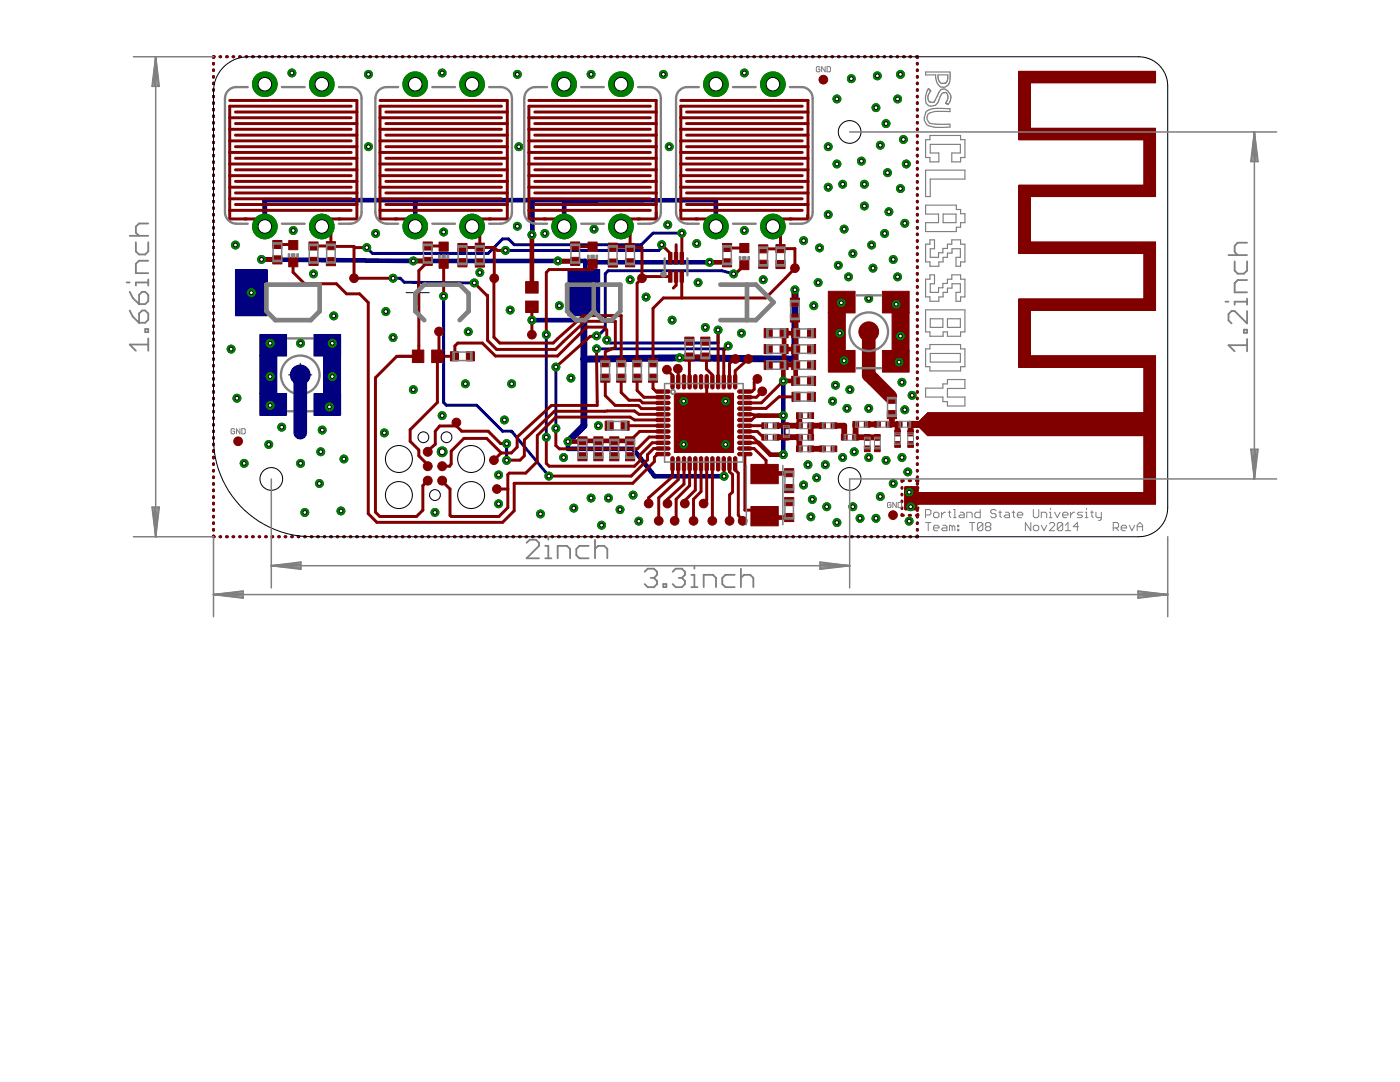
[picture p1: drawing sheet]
<svg xmlns="http://www.w3.org/2000/svg" width="279mm" height="216mm" viewBox="0 0 279 216" stroke-linecap="round" stroke-linejoin="round" font-family="sans-serif">
<path d="M81 58.4h4.7M83.4 56.1v4.6M57.6 74.8h4.6M59.9 72.5v4.6" fill="none" stroke="#000" stroke-width=".2"/>
<g fill="none" stroke="#808080" stroke-width=".47">
<path d="M57.4 67.5h5M57.4 82.1h5"/>
<circle cx="59.9" cy="74.8" r="3.9"/>
</g>
<g fill="#000080" stroke="#000080" stroke-width=".2">
<path d="M113.3 53.8h6.4v9.2h-6.4z"/>
<path d="M47 53.8h6.3v9.2h-6.3z"/>
<path d="M62.7 78.5h5.3v4.4h-5.3z"/>
<path d="M62.7 66.7h5.3v4.4h-5.3z"/>
<path d="M64.6 71h3.4v7.7h-3.4z"/>
<path d="M51.9 66.7h5.3v4.4h-5.3z"/>
<path d="M51.9 78.5h5.3v4.4h-5.3z"/>
<path d="M51.9 71h3.3v7.7h-3.3z"/>
</g>
<circle cx="59.9" cy="74.8" r="1.97" fill="#000080" stroke="#000080" stroke-width=".2"/>
<g fill="none" stroke="#000080" stroke-width=".59">
<path d="M42.6 12.6v.2M42.6 13.9v.2M42.6 15.3v.1M42.6 16.6v.1M42.6 17.9v.1M42.6 19.2v.1M42.8 11.3h-.2v.2M43.9 11.3h.1M45.2 11.3h.2M46.5 11.3h.2M47.8 11.3h.1M49.1 11.3h.2"/>
<path d="M50.4 11.3h.1M51.7 11.3h.1M53 11.3h.1M54.3 11.3h.1M55.6 11.3h.2M56.9 11.3h.1M58.2 11.3h.1M59.5 11.3h.1M60.8 11.3h.1M62.1 11.3h.2M63.4 11.3h.1M64.7 11.3h.1"/>
<path d="M66 11.3h.1M67.3 11.3h.1M68.6 11.3h.1M69.9 11.3h.1M71.2 11.3h.1M72.5 11.3h.1M73.8 11.3h.1M75.1 11.3h.1M76.4 11.3h.1M77.7 11.3h.1M79 11.3h.1M80.3 11.3h.1"/>
<path d="M81.6 11.3h.1M82.9 11.3h.1M84.2 11.3h.1M85.5 11.3h.1M86.8 11.3h.1M88.1 11.3h.1M89.4 11.3h.1M90.7 11.3h.1M92 11.3h.1M93.3 11.3h.1M94.6 11.3h.1M95.9 11.3h.1"/>
<path d="M97.2 11.3h.1M98.5 11.3h.1M99.8 11.3h.1M101.1 11.3h.1M102.4 11.3h.1M103.7 11.3h.1M105 11.3h.1M106.3 11.3h.1M107.6 11.3h.1M108.9 11.3h.1M110.2 11.3h.1M111.5 11.3h.1"/>
<path d="M112.8 11.3h.1M114.1 11.3h.1M115.4 11.3h.1M116.7 11.3h.1M118 11.3h.1M119.3 11.3h.1M120.6 11.3h.1M121.9 11.3h.1M123.1 11.3h.2M124.5 11.3h.1M125.8 11.3h.1M127.1 11.3h.1"/>
<path d="M128.4 11.3h.1M129.6 11.3h.2M131 11.3h.1M132.2 11.3h.2M133.5 11.3h.2M134.9 11.3h.1M136.1 11.3h.2M137.5 11.3h.1M138.7 11.3h.2M140 11.3h.2M141.4 11.3h.1M142.6 11.3h.2"/>
<path d="M143.9 11.3h.2M145.2 11.3h.2M146.5 11.3h.2M147.8 11.3h.2M149.1 11.3h.2M150.4 11.3h.2M151.7 11.3h.2M153 11.3h.2M154.3 11.3h.2M155.6 11.3h.2M156.9 11.3h.2M158.2 11.3h.2"/>
<path d="M159.5 11.3h.2M160.8 11.3h.2M162.1 11.3h.2M163.4 11.3h.2M164.7 11.3h.2M166 11.3h.2M167.3 11.3h.2M168.6 11.3h.2M169.9 11.3h.2M171.2 11.3h.2M172.5 11.3h.2M173.8 11.3h.2"/>
<path d="M175.1 11.3h.2M176.4 11.3h.2M177.7 11.3h.2M179 11.3h.2M180.3 11.3h.2M181.6 11.3h.2M182.9 11.3h.2v.2M183.1 12.6v.2M183.1 13.9v.2M183.1 15.3v.1M183.1 16.6v.1M183.1 17.9v.1"/>
<path d="M183.1 19.2v.1M42.6 20.5v.2M42.6 21.8v.2M42.6 23.1v.2M42.6 24.4v.2M42.6 25.7v.2M42.6 27.1v.1M42.6 28.4v.1M42.6 29.7v.1M42.6 31v.1M42.6 32.3v.1M42.6 33.6v.2"/>
<path d="M42.6 34.9v.2M42.6 36.2v.2M42.6 37.5v.2M42.6 38.8v.2M183.1 20.5v.2M183.1 21.8v.2M183.1 23.1v.2M183.1 24.4v.2M183.1 25.7v.2M183.1 27.1v.1M183.1 28.4v.1M183.1 29.7v.1"/>
<path d="M183.1 31v.1M183.1 32.3v.1M183.1 33.6v.2M183.1 34.9v.2M183.1 36.2v.2M183.1 37.5v.2M183.1 38.8v.2M42.6 40.2v.1M42.6 41.5v.1M42.6 42.8v.1M42.6 44.1v.1M42.6 45.4v.2"/>
<path d="M42.6 46.7v.1M42.6 48v.2M42.6 49.3v.2M42.6 50.6v.2M42.6 51.9v.2M42.6 53.2v.2M42.6 54.5v.2M42.6 55.9v.1M42.6 57.2v.1M42.6 58.5v.1M42.6 59.8v.1M78.4 55.5h1.5l.8 .8 14 .2"/>
<path d="M88.5 59.1v21.2l.6 .6h6l5.2 5.1h1.7l7.5 9M106.2 46.9h.1M118.6 56.1v2l-2.1 .3M132.1 48.8v.6l-.6 .6h-30.6M136.1 46.5h-5.8l-2.3 2.3h-25.4l-1.1-1.1h-1.2l-2.9 2.9h-23.1l-1.1-1.2M146.4 54.7l-2.3-.7h-22.7l-.6 .6v11l-1.4 1.4h-.3M183.1 40.2v.1M183.1 41.5v.1M183.1 42.8v.1M183.1 44.1v.1M183.1 45.4v.2M183.1 46.7v.1"/>
<path d="M183.1 48v.2M183.1 49.3v.2M183.1 50.6v.2M183.1 51.9v.2M183.1 53.2v.2M183.1 54.5v.2M183.1 55.9v.1M183.1 57.2v.1M183.1 58.5v.1M183.1 59.8v.1M42.6 61.1v.2M42.6 62.4v.2"/>
<path d="M42.6 63.7v.2M42.6 65v.2M42.6 66.3v.2M42.6 67.6v.2M42.6 69v.1M42.6 70.3v.1M42.6 71.6v.1M42.6 72.9v.1M42.6 74.2v.2M42.6 75.5v.2M42.6 76.8v.2M42.6 78.1v.2"/>
<path d="M42.6 79.4v.2M109 66.8v20.4M110.9 73.2v12.3M143.3 65.8v2.7h-21.6l-.6-.6M145.3 69l-.3 .6h-25.9M183.1 61.1v.2M183.1 62.4v.2M183.1 63.7v.2M183.1 65v.2M183.1 66.3v.2M183.1 67.6v.2M183.1 69v.1"/>
<path d="M183.1 70.3v.1M183.1 71.6v.1M183.1 72.9v.1M183.1 74.2v.2M183.1 75.5v.2M183.1 76.8v.2M183.1 78.1v.2M183.1 79.4v.2M42.6 80.8v.1M42.6 82.1v.1M42.6 83.4v.1M42.6 84.7v.1"/>
<path d="M42.6 86v.1M42.6 87.3v.2M42.6 88.6v.2M42.6 89.9v.2M42.6 91.2v.2M42.6 92.5v.2M42.6 93.9v.1M42.6 95.2v.1M42.6 96.5v.1M42.6 97.8v.1M42.6 99.1v.2M101.1 88.5v3.4"/>
<path d="M183.1 80.8v.1M183.1 82.1v.1M183.1 83.4v.1M183.1 84.7v.1M183.1 86v.1M183.1 87.3v.2M183.1 88.6v.2M183.1 89.9v.2M183.1 91.2v.2M183.1 92.5v.2M183.1 93.9v.1M183.1 95.2v.1"/>
<path d="M183.1 96.5v.1M183.1 97.8v.1M183.1 99.1v.2M42.6 107v.1h.2M42.6 100.4v.2M42.6 101.7v.2M42.6 103v.2M42.6 104.3v.2M42.6 105.6v.2M43.9 107.1h.1M45.2 107.1h.2M46.5 107.1h.2"/>
<path d="M47.8 107.1h.1M49.1 107.1h.2M50.4 107.1h.1M51.7 107.1h.1M53 107.1h.1M54.3 107.1h.1M55.6 107.1h.2M56.9 107.1h.1M58.2 107.1h.1M59.5 107.1h.1M60.8 107.1h.1M62.1 107.1h.2"/>
<path d="M63.4 107.1h.1M64.7 107.1h.1M66 107.1h.1M67.3 107.1h.1M68.6 107.1h.1M69.9 107.1h.1M71.2 107.1h.1M72.5 107.1h.1M73.8 107.1h.1M75.1 107.1h.1M76.4 107.1h.1M77.7 107.1h.1"/>
<path d="M79 107.1h.1M80.3 107.1h.1M81.6 107.1h.1M82.9 107.1h.1M84.2 107.1h.1M85.5 107.1h.1M86.8 107.1h.1M88.1 107.1h.1M89.4 107.1h.1M90.7 107.1h.1M92 107.1h.1M93.3 107.1h.1"/>
<path d="M94.6 107.1h.1M95.9 107.1h.1M97.2 107.1h.1M98.5 107.1h.1M99.8 107.1h.1M101.1 107.1h.1M102.4 107.1h.1M103.7 107.1h.1M105 107.1h.1M106.3 107.1h.1M107.6 107.1h.1M108.9 107.1h.1"/>
<path d="M110.2 107.1h.1M111.5 107.1h.1M112.8 107.1h.1M114.1 107.1h.1M115.4 107.1h.1M116.7 107.1h.1M118 107.1h.1M119.3 107.1h.1M120.6 107.1h.1M121.9 107.1h.1M123.1 107.1h.2M124.5 107.1h.1"/>
<path d="M125.8 107.1h.1M127.1 107.1h.1M128.4 107.1h.1M129.6 107.1h.2M131 107.1h.1M132.2 107.1h.2M133.5 107.1h.2M134.9 107.1h.1M136.1 107.1h.2M137.5 107.1h.1M138.7 107.1h.2M140 107.1h.2"/>
<path d="M141.4 107.1h.1M142.6 107.1h.2M143.9 107.1h.2M145.2 107.1h.2M146.5 107.1h.2M147.8 107.1h.2M149.1 107.1h.2M150.4 107.1h.2M151.7 107.1h.2M153 107.1h.2M154.3 107.1h.2M155.6 107.1h.2"/>
<path d="M156.9 107.1h.2M158.2 107.1h.2M159.5 107.1h.2M160.8 107.1h.2M162.1 107.1h.2M163.4 107.1h.2M164.7 107.1h.2M166 107.1h.2M167.3 107.1h.2M168.6 107.1h.2M169.9 107.1h.2M171.2 107.1h.2"/>
<path d="M172.5 107.1h.2M173.8 107.1h.2M175.1 107.1h.2M176.4 107.1h.2M177.7 107.1h.2M179 107.1h.2M180.3 107.1h.2M181.6 107.1h.2M183.1 107v.1h-.2M183.1 100.4v.2M183.1 101.7v.2M183.1 103v.2"/>
<path d="M183.1 104.3v.2M183.1 105.6v.2"/>
</g>
<path d="M82.9 39.9v5.3M83.1 39.9l-.2 .3M106.3 39.9v7M52.2 51.8l29.7 .3h34.9v4h1.8M112.6 40v5.2M112.6 40l-59.8-.1 .1 5.3-.1-.3M112.6 40l30.2-.1 .1 5.3M116.8 52.3h24.8M106.2 63.9h10.3M156.3 76v14.7M113.3 88.1v1.5h13l4.4 5.4h13.8" fill="none" stroke="#000080" stroke-width=".93"/>
<path d="M116.5 58.4v26.5l-3.2 3.2M158.6 57.8v13.9l-23-.3-19.1 .3" fill="none" stroke="#000080" stroke-width="1.4"/>
<path d="M59.9 74.8v11.5" fill="none" stroke="#000080" stroke-width="2.7"/>
<circle cx="154.2" cy="16.8" r="2.46" fill="#008000" stroke="#008000" stroke-width=".2"/>
<circle cx="154.2" cy="16.8" r="1.35" fill="#fff" stroke="#000" stroke-width=".2"/>
<circle cx="142.9" cy="16.8" r="2.46" fill="#008000" stroke="#008000" stroke-width=".2"/>
<circle cx="142.9" cy="16.8" r="1.35" fill="#fff" stroke="#000" stroke-width=".2"/>
<circle cx="142.9" cy="45.2" r="2.46" fill="#008000" stroke="#008000" stroke-width=".2"/>
<circle cx="142.9" cy="45.2" r="1.35" fill="#fff" stroke="#000" stroke-width=".2"/>
<circle cx="154.2" cy="45.2" r="2.46" fill="#008000" stroke="#008000" stroke-width=".2"/>
<circle cx="154.2" cy="45.2" r="1.35" fill="#fff" stroke="#000" stroke-width=".2"/>
<circle cx="123.9" cy="16.8" r="2.46" fill="#008000" stroke="#008000" stroke-width=".2"/>
<circle cx="123.9" cy="16.8" r="1.35" fill="#fff" stroke="#000" stroke-width=".2"/>
<circle cx="112.6" cy="16.8" r="2.46" fill="#008000" stroke="#008000" stroke-width=".2"/>
<circle cx="112.6" cy="16.8" r="1.35" fill="#fff" stroke="#000" stroke-width=".2"/>
<circle cx="112.6" cy="45.2" r="2.46" fill="#008000" stroke="#008000" stroke-width=".2"/>
<circle cx="112.6" cy="45.2" r="1.35" fill="#fff" stroke="#000" stroke-width=".2"/>
<circle cx="123.9" cy="45.2" r="2.46" fill="#008000" stroke="#008000" stroke-width=".2"/>
<circle cx="123.9" cy="45.2" r="1.35" fill="#fff" stroke="#000" stroke-width=".2"/>
<circle cx="94.2" cy="16.8" r="2.46" fill="#008000" stroke="#008000" stroke-width=".2"/>
<circle cx="94.2" cy="16.8" r="1.35" fill="#fff" stroke="#000" stroke-width=".2"/>
<circle cx="82.9" cy="16.8" r="2.46" fill="#008000" stroke="#008000" stroke-width=".2"/>
<circle cx="82.9" cy="16.8" r="1.35" fill="#fff" stroke="#000" stroke-width=".2"/>
<circle cx="82.9" cy="45.2" r="2.46" fill="#008000" stroke="#008000" stroke-width=".2"/>
<circle cx="82.9" cy="45.2" r="1.35" fill="#fff" stroke="#000" stroke-width=".2"/>
<circle cx="94.2" cy="45.2" r="2.46" fill="#008000" stroke="#008000" stroke-width=".2"/>
<circle cx="94.2" cy="45.2" r="1.35" fill="#fff" stroke="#000" stroke-width=".2"/>
<circle cx="64.2" cy="16.8" r="2.46" fill="#008000" stroke="#008000" stroke-width=".2"/>
<circle cx="64.2" cy="16.8" r="1.35" fill="#fff" stroke="#000" stroke-width=".2"/>
<circle cx="52.9" cy="16.8" r="2.46" fill="#008000" stroke="#008000" stroke-width=".2"/>
<circle cx="52.9" cy="16.8" r="1.35" fill="#fff" stroke="#000" stroke-width=".2"/>
<circle cx="52.9" cy="45.2" r="2.46" fill="#008000" stroke="#008000" stroke-width=".2"/>
<circle cx="52.9" cy="45.2" r="1.35" fill="#fff" stroke="#000" stroke-width=".2"/>
<circle cx="64.2" cy="45.2" r="2.46" fill="#008000" stroke="#008000" stroke-width=".2"/>
<circle cx="64.2" cy="45.2" r="1.35" fill="#fff" stroke="#000" stroke-width=".2"/>
<circle cx="120.1" cy="104.8" r=".78" fill="#008000" stroke="#008000" stroke-width=".2"/>
<circle cx="120.1" cy="104.8" r=".38" fill="#fff" stroke="#000" stroke-width=".2"/>
<circle cx="136.4" cy="80.1" r=".78" fill="#008000" stroke="#008000" stroke-width=".2"/>
<circle cx="136.4" cy="80.1" r=".38" fill="#fff" stroke="#000" stroke-width=".2"/>
<circle cx="144.8" cy="80.1" r=".78" fill="#008000" stroke="#008000" stroke-width=".2"/>
<circle cx="144.8" cy="80.1" r=".38" fill="#fff" stroke="#000" stroke-width=".2"/>
<circle cx="144.8" cy="88.7" r=".78" fill="#008000" stroke="#008000" stroke-width=".2"/>
<circle cx="144.8" cy="88.7" r=".38" fill="#fff" stroke="#000" stroke-width=".2"/>
<circle cx="136.4" cy="88.7" r=".78" fill="#008000" stroke="#008000" stroke-width=".2"/>
<circle cx="136.4" cy="88.7" r=".38" fill="#fff" stroke="#000" stroke-width=".2"/>
<circle cx="99.5" cy="100.5" r=".78" fill="#008000" stroke="#008000" stroke-width=".2"/>
<circle cx="99.5" cy="100.5" r=".38" fill="#fff" stroke="#000" stroke-width=".2"/>
<circle cx="99.5" cy="94.8" r=".78" fill="#008000" stroke="#008000" stroke-width=".2"/>
<circle cx="99.5" cy="94.8" r=".38" fill="#fff" stroke="#000" stroke-width=".2"/>
<circle cx="76.7" cy="86.4" r=".78" fill="#008000" stroke="#008000" stroke-width=".2"/>
<circle cx="76.7" cy="86.4" r=".38" fill="#fff" stroke="#000" stroke-width=".2"/>
<circle cx="86.8" cy="102.3" r=".78" fill="#008000" stroke="#008000" stroke-width=".2"/>
<circle cx="86.8" cy="102.3" r=".38" fill="#fff" stroke="#000" stroke-width=".2"/>
<circle cx="128.9" cy="59.3" r=".78" fill="#008000" stroke="#008000" stroke-width=".2"/>
<circle cx="128.9" cy="59.3" r=".38" fill="#fff" stroke="#000" stroke-width=".2"/>
<circle cx="108.7" cy="46.6" r=".78" fill="#008000" stroke="#008000" stroke-width=".2"/>
<circle cx="108.7" cy="46.6" r=".38" fill="#fff" stroke="#000" stroke-width=".2"/>
<circle cx="100.7" cy="83.8" r=".78" fill="#008000" stroke="#008000" stroke-width=".2"/>
<circle cx="100.7" cy="83.8" r=".38" fill="#fff" stroke="#000" stroke-width=".2"/>
<circle cx="113.9" cy="75.4" r=".78" fill="#008000" stroke="#008000" stroke-width=".2"/>
<circle cx="113.9" cy="75.4" r=".38" fill="#fff" stroke="#000" stroke-width=".2"/>
<circle cx="119.4" cy="84.9" r=".78" fill="#008000" stroke="#008000" stroke-width=".2"/>
<circle cx="119.4" cy="84.9" r=".38" fill="#fff" stroke="#000" stroke-width=".2"/>
<circle cx="125.8" cy="55.8" r=".78" fill="#008000" stroke="#008000" stroke-width=".2"/>
<circle cx="125.8" cy="55.8" r=".38" fill="#fff" stroke="#000" stroke-width=".2"/>
<circle cx="95.8" cy="54.4" r=".78" fill="#008000" stroke="#008000" stroke-width=".2"/>
<circle cx="95.8" cy="54.4" r=".38" fill="#fff" stroke="#000" stroke-width=".2"/>
<circle cx="62.6" cy="54.7" r=".78" fill="#008000" stroke="#008000" stroke-width=".2"/>
<circle cx="62.6" cy="54.7" r=".38" fill="#fff" stroke="#000" stroke-width=".2"/>
<circle cx="50.2" cy="58.4" r=".78" fill="#008000" stroke="#008000" stroke-width=".2"/>
<circle cx="50.2" cy="58.4" r=".38" fill="#fff" stroke="#000" stroke-width=".2"/>
<circle cx="88.2" cy="90.1" r=".97" fill="#008000" stroke="#008000" stroke-width=".2"/>
<circle cx="88.2" cy="90.1" r=".57" fill="#fff" stroke="#000" stroke-width=".2"/>
<circle cx="112.5" cy="91.3" r=".78" fill="#008000" stroke="#008000" stroke-width=".2"/>
<circle cx="112.5" cy="91.3" r=".38" fill="#fff" stroke="#000" stroke-width=".2"/>
<circle cx="140.8" cy="65.3" r=".78" fill="#008000" stroke="#008000" stroke-width=".2"/>
<circle cx="140.8" cy="65.3" r=".38" fill="#fff" stroke="#000" stroke-width=".2"/>
<circle cx="133.3" cy="44.9" r=".78" fill="#008000" stroke="#008000" stroke-width=".2"/>
<circle cx="133.3" cy="44.9" r=".38" fill="#fff" stroke="#000" stroke-width=".2"/>
<circle cx="152.3" cy="55.8" r=".78" fill="#008000" stroke="#008000" stroke-width=".2"/>
<circle cx="152.3" cy="55.8" r=".38" fill="#fff" stroke="#000" stroke-width=".2"/>
<circle cx="179.7" cy="14.8" r=".78" fill="#008000" stroke="#008000" stroke-width=".2"/>
<circle cx="179.7" cy="14.8" r=".38" fill="#fff" stroke="#000" stroke-width=".2"/>
<circle cx="175.1" cy="15.1" r=".78" fill="#008000" stroke="#008000" stroke-width=".2"/>
<circle cx="175.1" cy="15.1" r=".38" fill="#fff" stroke="#000" stroke-width=".2"/>
<circle cx="169.9" cy="15.7" r=".78" fill="#008000" stroke="#008000" stroke-width=".2"/>
<circle cx="169.9" cy="15.7" r=".38" fill="#fff" stroke="#000" stroke-width=".2"/>
<circle cx="167" cy="19.7" r=".78" fill="#008000" stroke="#008000" stroke-width=".2"/>
<circle cx="167" cy="19.7" r=".38" fill="#fff" stroke="#000" stroke-width=".2"/>
<circle cx="174.8" cy="21.5" r=".78" fill="#008000" stroke="#008000" stroke-width=".2"/>
<circle cx="174.8" cy="21.5" r=".38" fill="#fff" stroke="#000" stroke-width=".2"/>
<circle cx="179.1" cy="19.7" r=".78" fill="#008000" stroke="#008000" stroke-width=".2"/>
<circle cx="179.1" cy="19.7" r=".38" fill="#fff" stroke="#000" stroke-width=".2"/>
<circle cx="180.3" cy="27.8" r=".78" fill="#008000" stroke="#008000" stroke-width=".2"/>
<circle cx="180.3" cy="27.8" r=".38" fill="#fff" stroke="#000" stroke-width=".2"/>
<circle cx="175.7" cy="29" r=".78" fill="#008000" stroke="#008000" stroke-width=".2"/>
<circle cx="175.7" cy="29" r=".38" fill="#fff" stroke="#000" stroke-width=".2"/>
<circle cx="176.8" cy="24.7" r=".78" fill="#008000" stroke="#008000" stroke-width=".2"/>
<circle cx="176.8" cy="24.7" r=".38" fill="#fff" stroke="#000" stroke-width=".2"/>
<circle cx="179.7" cy="37.6" r=".78" fill="#008000" stroke="#008000" stroke-width=".2"/>
<circle cx="179.7" cy="37.6" r=".38" fill="#fff" stroke="#000" stroke-width=".2"/>
<circle cx="177.1" cy="34.5" r=".78" fill="#008000" stroke="#008000" stroke-width=".2"/>
<circle cx="177.1" cy="34.5" r=".38" fill="#fff" stroke="#000" stroke-width=".2"/>
<circle cx="168.2" cy="36.8" r=".78" fill="#008000" stroke="#008000" stroke-width=".2"/>
<circle cx="168.2" cy="36.8" r=".38" fill="#fff" stroke="#000" stroke-width=".2"/>
<circle cx="167" cy="32.7" r=".78" fill="#008000" stroke="#008000" stroke-width=".2"/>
<circle cx="167" cy="32.7" r=".38" fill="#fff" stroke="#000" stroke-width=".2"/>
<circle cx="171.9" cy="32.2" r=".78" fill="#008000" stroke="#008000" stroke-width=".2"/>
<circle cx="171.9" cy="32.2" r=".38" fill="#fff" stroke="#000" stroke-width=".2"/>
<circle cx="172.5" cy="41.1" r=".78" fill="#008000" stroke="#008000" stroke-width=".2"/>
<circle cx="172.5" cy="41.1" r=".38" fill="#fff" stroke="#000" stroke-width=".2"/>
<circle cx="177.4" cy="42.2" r=".78" fill="#008000" stroke="#008000" stroke-width=".2"/>
<circle cx="177.4" cy="42.2" r=".38" fill="#fff" stroke="#000" stroke-width=".2"/>
<circle cx="176.6" cy="46.6" r=".78" fill="#008000" stroke="#008000" stroke-width=".2"/>
<circle cx="176.6" cy="46.6" r=".38" fill="#fff" stroke="#000" stroke-width=".2"/>
<circle cx="180.6" cy="44.6" r=".78" fill="#008000" stroke="#008000" stroke-width=".2"/>
<circle cx="180.6" cy="44.6" r=".38" fill="#fff" stroke="#000" stroke-width=".2"/>
<circle cx="168.5" cy="45.7" r=".78" fill="#008000" stroke="#008000" stroke-width=".2"/>
<circle cx="168.5" cy="45.7" r=".38" fill="#fff" stroke="#000" stroke-width=".2"/>
<circle cx="163.6" cy="49.5" r=".78" fill="#008000" stroke="#008000" stroke-width=".2"/>
<circle cx="163.6" cy="49.5" r=".38" fill="#fff" stroke="#000" stroke-width=".2"/>
<circle cx="165.3" cy="42.8" r=".78" fill="#008000" stroke="#008000" stroke-width=".2"/>
<circle cx="165.3" cy="42.8" r=".38" fill="#fff" stroke="#000" stroke-width=".2"/>
<circle cx="172.5" cy="36.8" r=".78" fill="#008000" stroke="#008000" stroke-width=".2"/>
<circle cx="172.5" cy="36.8" r=".38" fill="#fff" stroke="#000" stroke-width=".2"/>
<circle cx="180.9" cy="32.7" r=".78" fill="#008000" stroke="#008000" stroke-width=".2"/>
<circle cx="180.9" cy="32.7" r=".38" fill="#fff" stroke="#000" stroke-width=".2"/>
<circle cx="165.3" cy="29.3" r=".78" fill="#008000" stroke="#008000" stroke-width=".2"/>
<circle cx="165.3" cy="29.3" r=".38" fill="#fff" stroke="#000" stroke-width=".2"/>
<circle cx="165.3" cy="37.4" r=".78" fill="#008000" stroke="#008000" stroke-width=".2"/>
<circle cx="165.3" cy="37.4" r=".38" fill="#fff" stroke="#000" stroke-width=".2"/>
<circle cx="173.9" cy="48.9" r=".78" fill="#008000" stroke="#008000" stroke-width=".2"/>
<circle cx="173.9" cy="48.9" r=".38" fill="#fff" stroke="#000" stroke-width=".2"/>
<circle cx="170.2" cy="50.6" r=".78" fill="#008000" stroke="#008000" stroke-width=".2"/>
<circle cx="170.2" cy="50.6" r=".38" fill="#fff" stroke="#000" stroke-width=".2"/>
<circle cx="167.3" cy="52.9" r=".78" fill="#008000" stroke="#008000" stroke-width=".2"/>
<circle cx="167.3" cy="52.9" r=".38" fill="#fff" stroke="#000" stroke-width=".2"/>
<circle cx="174.2" cy="53.5" r=".78" fill="#008000" stroke="#008000" stroke-width=".2"/>
<circle cx="174.2" cy="53.5" r=".38" fill="#fff" stroke="#000" stroke-width=".2"/>
<circle cx="178.3" cy="51.8" r=".78" fill="#008000" stroke="#008000" stroke-width=".2"/>
<circle cx="178.3" cy="51.8" r=".38" fill="#fff" stroke="#000" stroke-width=".2"/>
<circle cx="179.1" cy="55.2" r=".78" fill="#008000" stroke="#008000" stroke-width=".2"/>
<circle cx="179.1" cy="55.2" r=".38" fill="#fff" stroke="#000" stroke-width=".2"/>
<circle cx="169.3" cy="55.2" r=".78" fill="#008000" stroke="#008000" stroke-width=".2"/>
<circle cx="169.3" cy="55.2" r=".38" fill="#fff" stroke="#000" stroke-width=".2"/>
<circle cx="163.3" cy="56.4" r=".78" fill="#008000" stroke="#008000" stroke-width=".2"/>
<circle cx="163.3" cy="56.4" r=".38" fill="#fff" stroke="#000" stroke-width=".2"/>
<circle cx="162.4" cy="61" r=".78" fill="#008000" stroke="#008000" stroke-width=".2"/>
<circle cx="162.4" cy="61" r=".38" fill="#fff" stroke="#000" stroke-width=".2"/>
<circle cx="160.4" cy="48" r=".78" fill="#008000" stroke="#008000" stroke-width=".2"/>
<circle cx="160.4" cy="48" r=".38" fill="#fff" stroke="#000" stroke-width=".2"/>
<circle cx="167.9" cy="60.4" r=".78" fill="#008000" stroke="#008000" stroke-width=".2"/>
<circle cx="167.9" cy="60.4" r=".38" fill="#fff" stroke="#000" stroke-width=".2"/>
<circle cx="178.9" cy="60.7" r=".78" fill="#008000" stroke="#008000" stroke-width=".2"/>
<circle cx="178.9" cy="60.7" r=".38" fill="#fff" stroke="#000" stroke-width=".2"/>
<circle cx="179.4" cy="72.3" r=".78" fill="#008000" stroke="#008000" stroke-width=".2"/>
<circle cx="179.4" cy="72.3" r=".38" fill="#fff" stroke="#000" stroke-width=".2"/>
<circle cx="179.7" cy="67.1" r=".78" fill="#008000" stroke="#008000" stroke-width=".2"/>
<circle cx="179.7" cy="67.1" r=".38" fill="#fff" stroke="#000" stroke-width=".2"/>
<circle cx="168.5" cy="72" r=".78" fill="#008000" stroke="#008000" stroke-width=".2"/>
<circle cx="168.5" cy="72" r=".38" fill="#fff" stroke="#000" stroke-width=".2"/>
<circle cx="167.6" cy="66.5" r=".78" fill="#008000" stroke="#008000" stroke-width=".2"/>
<circle cx="167.6" cy="66.5" r=".38" fill="#fff" stroke="#000" stroke-width=".2"/>
<circle cx="173.4" cy="59.6" r=".78" fill="#008000" stroke="#008000" stroke-width=".2"/>
<circle cx="173.4" cy="59.6" r=".38" fill="#fff" stroke="#000" stroke-width=".2"/>
<circle cx="169.6" cy="77.7" r=".78" fill="#008000" stroke="#008000" stroke-width=".2"/>
<circle cx="169.6" cy="77.7" r=".38" fill="#fff" stroke="#000" stroke-width=".2"/>
<circle cx="166.7" cy="76.9" r=".78" fill="#008000" stroke="#008000" stroke-width=".2"/>
<circle cx="166.7" cy="76.9" r=".38" fill="#fff" stroke="#000" stroke-width=".2"/>
<circle cx="166.2" cy="80.1" r=".78" fill="#008000" stroke="#008000" stroke-width=".2"/>
<circle cx="166.2" cy="80.1" r=".38" fill="#fff" stroke="#000" stroke-width=".2"/>
<circle cx="169" cy="81.5" r=".78" fill="#008000" stroke="#008000" stroke-width=".2"/>
<circle cx="169" cy="81.5" r=".38" fill="#fff" stroke="#000" stroke-width=".2"/>
<circle cx="173.4" cy="81.5" r=".78" fill="#008000" stroke="#008000" stroke-width=".2"/>
<circle cx="173.4" cy="81.5" r=".38" fill="#fff" stroke="#000" stroke-width=".2"/>
<circle cx="180" cy="76.3" r=".78" fill="#008000" stroke="#008000" stroke-width=".2"/>
<circle cx="180" cy="76.3" r=".38" fill="#fff" stroke="#000" stroke-width=".2"/>
<circle cx="182" cy="78.9" r=".78" fill="#008000" stroke="#008000" stroke-width=".2"/>
<circle cx="182" cy="78.9" r=".38" fill="#fff" stroke="#000" stroke-width=".2"/>
<circle cx="180.6" cy="81.8" r=".78" fill="#008000" stroke="#008000" stroke-width=".2"/>
<circle cx="180.6" cy="81.8" r=".38" fill="#fff" stroke="#000" stroke-width=".2"/>
<circle cx="176.8" cy="91.9" r=".78" fill="#008000" stroke="#008000" stroke-width=".2"/>
<circle cx="176.8" cy="91.9" r=".38" fill="#fff" stroke="#000" stroke-width=".2"/>
<circle cx="180" cy="91.3" r=".78" fill="#008000" stroke="#008000" stroke-width=".2"/>
<circle cx="180" cy="91.3" r=".38" fill="#fff" stroke="#000" stroke-width=".2"/>
<circle cx="170.5" cy="90.1" r=".78" fill="#008000" stroke="#008000" stroke-width=".2"/>
<circle cx="170.5" cy="90.1" r=".38" fill="#fff" stroke="#000" stroke-width=".2"/>
<circle cx="168.2" cy="91.3" r=".78" fill="#008000" stroke="#008000" stroke-width=".2"/>
<circle cx="168.2" cy="91.3" r=".38" fill="#fff" stroke="#000" stroke-width=".2"/>
<circle cx="164.7" cy="92.7" r=".78" fill="#008000" stroke="#008000" stroke-width=".2"/>
<circle cx="164.7" cy="92.7" r=".38" fill="#fff" stroke="#000" stroke-width=".2"/>
<circle cx="161.2" cy="92.7" r=".78" fill="#008000" stroke="#008000" stroke-width=".2"/>
<circle cx="161.2" cy="92.7" r=".38" fill="#fff" stroke="#000" stroke-width=".2"/>
<circle cx="148" cy="66.5" r=".78" fill="#008000" stroke="#008000" stroke-width=".2"/>
<circle cx="148" cy="66.5" r=".38" fill="#fff" stroke="#000" stroke-width=".2"/>
<circle cx="134.1" cy="63.9" r=".78" fill="#008000" stroke="#008000" stroke-width=".2"/>
<circle cx="134.1" cy="63.9" r=".38" fill="#fff" stroke="#000" stroke-width=".2"/>
<circle cx="139.3" cy="56.4" r=".78" fill="#008000" stroke="#008000" stroke-width=".2"/>
<circle cx="139.3" cy="56.4" r=".38" fill="#fff" stroke="#000" stroke-width=".2"/>
<circle cx="139" cy="48.6" r=".78" fill="#008000" stroke="#008000" stroke-width=".2"/>
<circle cx="139" cy="48.6" r=".38" fill="#fff" stroke="#000" stroke-width=".2"/>
<circle cx="148.5" cy="46" r=".78" fill="#008000" stroke="#008000" stroke-width=".2"/>
<circle cx="148.5" cy="46" r=".38" fill="#fff" stroke="#000" stroke-width=".2"/>
<circle cx="118.6" cy="45.7" r=".78" fill="#008000" stroke="#008000" stroke-width=".2"/>
<circle cx="118.6" cy="45.7" r=".38" fill="#fff" stroke="#000" stroke-width=".2"/>
<circle cx="88.5" cy="46.3" r=".78" fill="#008000" stroke="#008000" stroke-width=".2"/>
<circle cx="88.5" cy="46.3" r=".38" fill="#fff" stroke="#000" stroke-width=".2"/>
<circle cx="132.4" cy="14.8" r=".78" fill="#008000" stroke="#008000" stroke-width=".2"/>
<circle cx="132.4" cy="14.8" r=".38" fill="#fff" stroke="#000" stroke-width=".2"/>
<circle cx="148.5" cy="14.6" r=".78" fill="#008000" stroke="#008000" stroke-width=".2"/>
<circle cx="148.5" cy="14.6" r=".38" fill="#fff" stroke="#000" stroke-width=".2"/>
<circle cx="133.6" cy="29.3" r=".78" fill="#008000" stroke="#008000" stroke-width=".2"/>
<circle cx="133.6" cy="29.3" r=".38" fill="#fff" stroke="#000" stroke-width=".2"/>
<circle cx="118" cy="14.8" r=".78" fill="#008000" stroke="#008000" stroke-width=".2"/>
<circle cx="118" cy="14.8" r=".38" fill="#fff" stroke="#000" stroke-width=".2"/>
<circle cx="103.3" cy="14.8" r=".78" fill="#008000" stroke="#008000" stroke-width=".2"/>
<circle cx="103.3" cy="14.8" r=".38" fill="#fff" stroke="#000" stroke-width=".2"/>
<circle cx="103.5" cy="29.3" r=".78" fill="#008000" stroke="#008000" stroke-width=".2"/>
<circle cx="103.5" cy="29.3" r=".38" fill="#fff" stroke="#000" stroke-width=".2"/>
<circle cx="88.2" cy="14.6" r=".78" fill="#008000" stroke="#008000" stroke-width=".2"/>
<circle cx="88.2" cy="14.6" r=".38" fill="#fff" stroke="#000" stroke-width=".2"/>
<circle cx="73.5" cy="14.8" r=".78" fill="#008000" stroke="#008000" stroke-width=".2"/>
<circle cx="73.5" cy="14.8" r=".38" fill="#fff" stroke="#000" stroke-width=".2"/>
<circle cx="58.3" cy="14.6" r=".78" fill="#008000" stroke="#008000" stroke-width=".2"/>
<circle cx="58.3" cy="14.6" r=".38" fill="#fff" stroke="#000" stroke-width=".2"/>
<circle cx="47" cy="48.9" r=".78" fill="#008000" stroke="#008000" stroke-width=".2"/>
<circle cx="47" cy="48.9" r=".38" fill="#fff" stroke="#000" stroke-width=".2"/>
<circle cx="46.1" cy="69.7" r=".78" fill="#008000" stroke="#008000" stroke-width=".2"/>
<circle cx="46.1" cy="69.7" r=".38" fill="#fff" stroke="#000" stroke-width=".2"/>
<circle cx="53.9" cy="68.5" r=".78" fill="#008000" stroke="#008000" stroke-width=".2"/>
<circle cx="53.9" cy="68.5" r=".38" fill="#fff" stroke="#000" stroke-width=".2"/>
<circle cx="53.9" cy="75.1" r=".78" fill="#008000" stroke="#008000" stroke-width=".2"/>
<circle cx="53.9" cy="75.1" r=".38" fill="#fff" stroke="#000" stroke-width=".2"/>
<circle cx="53.9" cy="80.9" r=".78" fill="#008000" stroke="#008000" stroke-width=".2"/>
<circle cx="53.9" cy="80.9" r=".38" fill="#fff" stroke="#000" stroke-width=".2"/>
<circle cx="65.7" cy="81.2" r=".78" fill="#008000" stroke="#008000" stroke-width=".2"/>
<circle cx="65.7" cy="81.2" r=".38" fill="#fff" stroke="#000" stroke-width=".2"/>
<circle cx="66.3" cy="75.1" r=".78" fill="#008000" stroke="#008000" stroke-width=".2"/>
<circle cx="66.3" cy="75.1" r=".38" fill="#fff" stroke="#000" stroke-width=".2"/>
<circle cx="66.3" cy="68.5" r=".78" fill="#008000" stroke="#008000" stroke-width=".2"/>
<circle cx="66.3" cy="68.5" r=".38" fill="#fff" stroke="#000" stroke-width=".2"/>
<circle cx="60" cy="68.5" r=".78" fill="#008000" stroke="#008000" stroke-width=".2"/>
<circle cx="60" cy="68.5" r=".38" fill="#fff" stroke="#000" stroke-width=".2"/>
<circle cx="66.6" cy="63" r=".78" fill="#008000" stroke="#008000" stroke-width=".2"/>
<circle cx="66.6" cy="63" r=".38" fill="#fff" stroke="#000" stroke-width=".2"/>
<circle cx="77" cy="62.2" r=".78" fill="#008000" stroke="#008000" stroke-width=".2"/>
<circle cx="77" cy="62.2" r=".38" fill="#fff" stroke="#000" stroke-width=".2"/>
<circle cx="82.5" cy="77.7" r=".78" fill="#008000" stroke="#008000" stroke-width=".2"/>
<circle cx="82.5" cy="77.7" r=".38" fill="#fff" stroke="#000" stroke-width=".2"/>
<circle cx="92.9" cy="76.6" r=".78" fill="#008000" stroke="#008000" stroke-width=".2"/>
<circle cx="92.9" cy="76.6" r=".38" fill="#fff" stroke="#000" stroke-width=".2"/>
<circle cx="101.8" cy="61.9" r=".78" fill="#008000" stroke="#008000" stroke-width=".2"/>
<circle cx="101.8" cy="61.9" r=".38" fill="#fff" stroke="#000" stroke-width=".2"/>
<circle cx="107.9" cy="102.6" r=".78" fill="#008000" stroke="#008000" stroke-width=".2"/>
<circle cx="107.9" cy="102.6" r=".38" fill="#fff" stroke="#000" stroke-width=".2"/>
<circle cx="114.5" cy="101.4" r=".78" fill="#008000" stroke="#008000" stroke-width=".2"/>
<circle cx="114.5" cy="101.4" r=".38" fill="#fff" stroke="#000" stroke-width=".2"/>
<circle cx="68.1" cy="102" r=".78" fill="#008000" stroke="#008000" stroke-width=".2"/>
<circle cx="68.1" cy="102" r=".38" fill="#fff" stroke="#000" stroke-width=".2"/>
<circle cx="68.6" cy="91.6" r=".78" fill="#008000" stroke="#008000" stroke-width=".2"/>
<circle cx="68.6" cy="91.6" r=".38" fill="#fff" stroke="#000" stroke-width=".2"/>
<circle cx="63.7" cy="96.5" r=".78" fill="#008000" stroke="#008000" stroke-width=".2"/>
<circle cx="63.7" cy="96.5" r=".38" fill="#fff" stroke="#000" stroke-width=".2"/>
<circle cx="64.3" cy="85.8" r=".78" fill="#008000" stroke="#008000" stroke-width=".2"/>
<circle cx="64.3" cy="85.8" r=".38" fill="#fff" stroke="#000" stroke-width=".2"/>
<circle cx="53.6" cy="88.7" r=".78" fill="#008000" stroke="#008000" stroke-width=".2"/>
<circle cx="53.6" cy="88.7" r=".38" fill="#fff" stroke="#000" stroke-width=".2"/>
<circle cx="56.2" cy="85.2" r=".78" fill="#008000" stroke="#008000" stroke-width=".2"/>
<circle cx="56.2" cy="85.2" r=".38" fill="#fff" stroke="#000" stroke-width=".2"/>
<circle cx="60" cy="92.5" r=".78" fill="#008000" stroke="#008000" stroke-width=".2"/>
<circle cx="60" cy="92.5" r=".38" fill="#fff" stroke="#000" stroke-width=".2"/>
<circle cx="64" cy="90.1" r=".78" fill="#008000" stroke="#008000" stroke-width=".2"/>
<circle cx="64" cy="90.1" r=".38" fill="#fff" stroke="#000" stroke-width=".2"/>
<circle cx="47.3" cy="79.5" r=".78" fill="#008000" stroke="#008000" stroke-width=".2"/>
<circle cx="47.3" cy="79.5" r=".38" fill="#fff" stroke="#000" stroke-width=".2"/>
<circle cx="60.8" cy="102.3" r=".78" fill="#008000" stroke="#008000" stroke-width=".2"/>
<circle cx="60.8" cy="102.3" r=".38" fill="#fff" stroke="#000" stroke-width=".2"/>
<circle cx="78.4" cy="67.4" r=".78" fill="#008000" stroke="#008000" stroke-width=".2"/>
<circle cx="78.4" cy="67.4" r=".38" fill="#fff" stroke="#000" stroke-width=".2"/>
<circle cx="93.5" cy="66.2" r=".78" fill="#008000" stroke="#008000" stroke-width=".2"/>
<circle cx="93.5" cy="66.2" r=".38" fill="#fff" stroke="#000" stroke-width=".2"/>
<circle cx="111.6" cy="61" r=".78" fill="#008000" stroke="#008000" stroke-width=".2"/>
<circle cx="111.6" cy="61" r=".38" fill="#fff" stroke="#000" stroke-width=".2"/>
<circle cx="75" cy="46.6" r=".78" fill="#008000" stroke="#008000" stroke-width=".2"/>
<circle cx="75" cy="46.6" r=".38" fill="#fff" stroke="#000" stroke-width=".2"/>
<circle cx="103.3" cy="45.1" r=".78" fill="#008000" stroke="#008000" stroke-width=".2"/>
<circle cx="103.3" cy="45.1" r=".38" fill="#fff" stroke="#000" stroke-width=".2"/>
<circle cx="58.5" cy="46" r=".78" fill="#008000" stroke="#008000" stroke-width=".2"/>
<circle cx="58.5" cy="46" r=".38" fill="#fff" stroke="#000" stroke-width=".2"/>
<circle cx="73.5" cy="29.3" r=".78" fill="#008000" stroke="#008000" stroke-width=".2"/>
<circle cx="73.5" cy="29.3" r=".38" fill="#fff" stroke="#000" stroke-width=".2"/>
<circle cx="163" cy="95.3" r=".78" fill="#008000" stroke="#008000" stroke-width=".2"/>
<circle cx="163" cy="95.3" r=".38" fill="#fff" stroke="#000" stroke-width=".2"/>
<circle cx="162.1" cy="99.7" r=".78" fill="#008000" stroke="#008000" stroke-width=".2"/>
<circle cx="162.1" cy="99.7" r=".38" fill="#fff" stroke="#000" stroke-width=".2"/>
<circle cx="161.8" cy="103.1" r=".78" fill="#008000" stroke="#008000" stroke-width=".2"/>
<circle cx="161.8" cy="103.1" r=".38" fill="#fff" stroke="#000" stroke-width=".2"/>
<circle cx="165" cy="101.1" r=".78" fill="#008000" stroke="#008000" stroke-width=".2"/>
<circle cx="165" cy="101.1" r=".38" fill="#fff" stroke="#000" stroke-width=".2"/>
<circle cx="171.6" cy="103.4" r=".78" fill="#008000" stroke="#008000" stroke-width=".2"/>
<circle cx="171.6" cy="103.4" r=".38" fill="#fff" stroke="#000" stroke-width=".2"/>
<circle cx="167" cy="104.3" r=".78" fill="#008000" stroke="#008000" stroke-width=".2"/>
<circle cx="167" cy="104.3" r=".38" fill="#fff" stroke="#000" stroke-width=".2"/>
<circle cx="170.2" cy="101.1" r=".78" fill="#008000" stroke="#008000" stroke-width=".2"/>
<circle cx="170.2" cy="101.1" r=".38" fill="#fff" stroke="#000" stroke-width=".2"/>
<circle cx="175.7" cy="99.1" r=".78" fill="#008000" stroke="#008000" stroke-width=".2"/>
<circle cx="175.7" cy="99.1" r=".38" fill="#fff" stroke="#000" stroke-width=".2"/>
<circle cx="178.3" cy="96.5" r=".78" fill="#008000" stroke="#008000" stroke-width=".2"/>
<circle cx="178.3" cy="96.5" r=".38" fill="#fff" stroke="#000" stroke-width=".2"/>
<circle cx="181.4" cy="104" r=".78" fill="#008000" stroke="#008000" stroke-width=".2"/>
<circle cx="181.4" cy="104" r=".38" fill="#fff" stroke="#000" stroke-width=".2"/>
<circle cx="174.8" cy="103.4" r=".78" fill="#008000" stroke="#008000" stroke-width=".2"/>
<circle cx="174.8" cy="103.4" r=".38" fill="#fff" stroke="#000" stroke-width=".2"/>
<circle cx="173.4" cy="91.3" r=".78" fill="#008000" stroke="#008000" stroke-width=".2"/>
<circle cx="173.4" cy="91.3" r=".38" fill="#fff" stroke="#000" stroke-width=".2"/>
<circle cx="181.4" cy="98.2" r=".78" fill="#008000" stroke="#008000" stroke-width=".2"/>
<circle cx="181.4" cy="98.2" r=".38" fill="#fff" stroke="#000" stroke-width=".2"/>
<circle cx="181.7" cy="101.1" r=".78" fill="#008000" stroke="#008000" stroke-width=".2"/>
<circle cx="181.7" cy="101.1" r=".38" fill="#fff" stroke="#000" stroke-width=".2"/>
<circle cx="181.2" cy="94.2" r=".78" fill="#008000" stroke="#008000" stroke-width=".2"/>
<circle cx="181.2" cy="94.2" r=".38" fill="#fff" stroke="#000" stroke-width=".2"/>
<circle cx="121.4" cy="99.4" r=".78" fill="#008000" stroke="#008000" stroke-width=".2"/>
<circle cx="121.4" cy="99.4" r=".38" fill="#fff" stroke="#000" stroke-width=".2"/>
<circle cx="118" cy="99.4" r=".78" fill="#008000" stroke="#008000" stroke-width=".2"/>
<circle cx="118" cy="99.4" r=".38" fill="#fff" stroke="#000" stroke-width=".2"/>
<circle cx="123.7" cy="101.7" r=".78" fill="#008000" stroke="#008000" stroke-width=".2"/>
<circle cx="123.7" cy="101.7" r=".38" fill="#fff" stroke="#000" stroke-width=".2"/>
<circle cx="88.2" cy="82.9" r=".78" fill="#008000" stroke="#008000" stroke-width=".2"/>
<circle cx="88.2" cy="82.9" r=".38" fill="#fff" stroke="#000" stroke-width=".2"/>
<circle cx="160.4" cy="96.8" r=".78" fill="#008000" stroke="#008000" stroke-width=".2"/>
<circle cx="160.4" cy="96.8" r=".38" fill="#fff" stroke="#000" stroke-width=".2"/>
<circle cx="127.5" cy="104" r=".78" fill="#008000" stroke="#008000" stroke-width=".2"/>
<circle cx="127.5" cy="104" r=".38" fill="#fff" stroke="#000" stroke-width=".2"/>
<circle cx="48.7" cy="92.5" r=".78" fill="#008000" stroke="#008000" stroke-width=".2"/>
<circle cx="48.7" cy="92.5" r=".38" fill="#fff" stroke="#000" stroke-width=".2"/>
<circle cx="102.1" cy="76.6" r=".78" fill="#008000" stroke="#008000" stroke-width=".2"/>
<circle cx="102.1" cy="76.6" r=".38" fill="#fff" stroke="#000" stroke-width=".2"/>
<circle cx="126.3" cy="98.8" r=".78" fill="#008000" stroke="#008000" stroke-width=".2"/>
<circle cx="126.3" cy="98.8" r=".38" fill="#fff" stroke="#000" stroke-width=".2"/>
<circle cx="144.5" cy="95" r=".78" fill="#008000" stroke="#008000" stroke-width=".2"/>
<circle cx="144.5" cy="95" r=".38" fill="#fff" stroke="#000" stroke-width=".2"/>
<circle cx="113.3" cy="88.1" r=".78" fill="#008000" stroke="#008000" stroke-width=".2"/>
<circle cx="113.3" cy="88.1" r=".38" fill="#fff" stroke="#000" stroke-width=".2"/>
<circle cx="135.6" cy="71.4" r=".78" fill="#008000" stroke="#008000" stroke-width=".2"/>
<circle cx="135.6" cy="71.4" r=".38" fill="#fff" stroke="#000" stroke-width=".2"/>
<circle cx="158.6" cy="57.8" r=".78" fill="#008000" stroke="#008000" stroke-width=".2"/>
<circle cx="158.6" cy="57.8" r=".38" fill="#fff" stroke="#000" stroke-width=".2"/>
<circle cx="106.2" cy="63.9" r=".78" fill="#008000" stroke="#008000" stroke-width=".2"/>
<circle cx="106.2" cy="63.9" r=".38" fill="#fff" stroke="#000" stroke-width=".2"/>
<circle cx="141.6" cy="52.3" r=".78" fill="#008000" stroke="#008000" stroke-width=".2"/>
<circle cx="141.6" cy="52.3" r=".38" fill="#fff" stroke="#000" stroke-width=".2"/>
<circle cx="111.3" cy="52.1" r=".78" fill="#008000" stroke="#008000" stroke-width=".2"/>
<circle cx="111.3" cy="52.1" r=".38" fill="#fff" stroke="#000" stroke-width=".2"/>
<circle cx="82.5" cy="52.1" r=".78" fill="#008000" stroke="#008000" stroke-width=".2"/>
<circle cx="82.5" cy="52.1" r=".38" fill="#fff" stroke="#000" stroke-width=".2"/>
<circle cx="52.2" cy="51.8" r=".78" fill="#008000" stroke="#008000" stroke-width=".2"/>
<circle cx="52.2" cy="51.8" r=".38" fill="#fff" stroke="#000" stroke-width=".2"/>
<circle cx="145.3" cy="69" r=".78" fill="#008000" stroke="#008000" stroke-width=".2"/>
<circle cx="145.3" cy="69" r=".38" fill="#fff" stroke="#000" stroke-width=".2"/>
<circle cx="119.1" cy="69.6" r=".78" fill="#008000" stroke="#008000" stroke-width=".2"/>
<circle cx="119.1" cy="69.6" r=".38" fill="#fff" stroke="#000" stroke-width=".2"/>
<circle cx="132.1" cy="48.8" r=".78" fill="#008000" stroke="#008000" stroke-width=".2"/>
<circle cx="132.1" cy="48.8" r=".38" fill="#fff" stroke="#000" stroke-width=".2"/>
<circle cx="100.9" cy="50" r=".78" fill="#008000" stroke="#008000" stroke-width=".2"/>
<circle cx="100.9" cy="50" r=".38" fill="#fff" stroke="#000" stroke-width=".2"/>
<circle cx="94.7" cy="56.5" r=".78" fill="#008000" stroke="#008000" stroke-width=".2"/>
<circle cx="94.7" cy="56.5" r=".38" fill="#fff" stroke="#000" stroke-width=".2"/>
<circle cx="78.4" cy="55.5" r=".78" fill="#008000" stroke="#008000" stroke-width=".2"/>
<circle cx="78.4" cy="55.5" r=".38" fill="#fff" stroke="#000" stroke-width=".2"/>
<circle cx="136.1" cy="46.5" r=".78" fill="#008000" stroke="#008000" stroke-width=".2"/>
<circle cx="136.1" cy="46.5" r=".38" fill="#fff" stroke="#000" stroke-width=".2"/>
<circle cx="73.2" cy="49.4" r=".78" fill="#008000" stroke="#008000" stroke-width=".2"/>
<circle cx="73.2" cy="49.4" r=".38" fill="#fff" stroke="#000" stroke-width=".2"/>
<circle cx="156.3" cy="76" r=".78" fill="#008000" stroke="#008000" stroke-width=".2"/>
<circle cx="156.3" cy="76" r=".38" fill="#fff" stroke="#000" stroke-width=".2"/>
<circle cx="156.3" cy="90.7" r=".78" fill="#008000" stroke="#008000" stroke-width=".2"/>
<circle cx="156.3" cy="90.7" r=".38" fill="#fff" stroke="#000" stroke-width=".2"/>
<circle cx="156.3" cy="82.9" r=".78" fill="#008000" stroke="#008000" stroke-width=".2"/>
<circle cx="156.3" cy="82.9" r=".38" fill="#fff" stroke="#000" stroke-width=".2"/>
<circle cx="110.9" cy="85.5" r=".78" fill="#008000" stroke="#008000" stroke-width=".2"/>
<circle cx="110.9" cy="85.5" r=".38" fill="#fff" stroke="#000" stroke-width=".2"/>
<circle cx="110.9" cy="73.2" r=".78" fill="#008000" stroke="#008000" stroke-width=".2"/>
<circle cx="110.9" cy="73.2" r=".38" fill="#fff" stroke="#000" stroke-width=".2"/>
<circle cx="146.4" cy="54.7" r=".78" fill="#008000" stroke="#008000" stroke-width=".2"/>
<circle cx="146.4" cy="54.7" r=".38" fill="#fff" stroke="#000" stroke-width=".2"/>
<circle cx="119.1" cy="67" r=".78" fill="#008000" stroke="#008000" stroke-width=".2"/>
<circle cx="119.1" cy="67" r=".38" fill="#fff" stroke="#000" stroke-width=".2"/>
<circle cx="106.2" cy="46.9" r=".78" fill="#008000" stroke="#008000" stroke-width=".2"/>
<circle cx="106.2" cy="46.9" r=".38" fill="#fff" stroke="#000" stroke-width=".2"/>
<circle cx="101.1" cy="88.5" r=".78" fill="#008000" stroke="#008000" stroke-width=".2"/>
<circle cx="101.1" cy="88.5" r=".38" fill="#fff" stroke="#000" stroke-width=".2"/>
<circle cx="101.1" cy="91.9" r=".78" fill="#008000" stroke="#008000" stroke-width=".2"/>
<circle cx="101.1" cy="91.9" r=".38" fill="#fff" stroke="#000" stroke-width=".2"/>
<circle cx="109" cy="66.8" r=".78" fill="#008000" stroke="#008000" stroke-width=".2"/>
<circle cx="109" cy="66.8" r=".38" fill="#fff" stroke="#000" stroke-width=".2"/>
<circle cx="109" cy="87.2" r=".78" fill="#008000" stroke="#008000" stroke-width=".2"/>
<circle cx="109" cy="87.2" r=".38" fill="#fff" stroke="#000" stroke-width=".2"/>
<circle cx="88.5" cy="59.1" r=".78" fill="#008000" stroke="#008000" stroke-width=".2"/>
<circle cx="88.5" cy="59.1" r=".38" fill="#fff" stroke="#000" stroke-width=".2"/>
<circle cx="109.5" cy="95" r=".78" fill="#008000" stroke="#008000" stroke-width=".2"/>
<circle cx="109.5" cy="95" r=".38" fill="#fff" stroke="#000" stroke-width=".2"/>
<circle cx="143.3" cy="65.8" r=".78" fill="#008000" stroke="#008000" stroke-width=".2"/>
<circle cx="143.3" cy="65.8" r=".38" fill="#fff" stroke="#000" stroke-width=".2"/>
<circle cx="121.1" cy="67.9" r=".78" fill="#008000" stroke="#008000" stroke-width=".2"/>
<circle cx="121.1" cy="67.9" r=".38" fill="#fff" stroke="#000" stroke-width=".2"/>
<g fill="#800000" stroke="#800000" stroke-width=".2">
<path d="M156.4 84.4h1.1v1.1h-1.1z"/>
<path d="M156.4 86.7h1.1v1.1h-1.1z"/>
<path d="M161.2 82.4h1.2v1.1h-1.2z"/>
<path d="M159 82.4h1.1v1.1h-1.1z"/>
<path d="M163.6 89h1.1v1.1h-1.1z"/>
<path d="M165.9 89h1.1v1.1h-1.1z"/>
<path d="M163.6 84.4h1.1v1.1h-1.1z"/>
<path d="M165.9 84.4h1.1v1.1h-1.1z"/>
<path d="M172.5 89h1.2v1.1h-1.2z"/>
<path d="M172.5 86.7h1.2v1.1h-1.2z"/>
<path d="M176.8 84.1h1.2v1.1h-1.2z"/>
<path d="M174.5 84.1h1.2v1.1h-1.2z"/>
<path d="M154.3 86.7h1.1v1.1h-1.1z"/>
<path d="M152 86.7h1.2v1.1h-1.2z"/>
<path d="M154.3 84.4h1.1v1.1h-1.1z"/>
<path d="M152 84.4h1.2v1.1h-1.2z"/>
<path d="M161.2 84.4h1.2v1.1h-1.2z"/>
<path d="M159 84.4h1.1v1.1h-1.1z"/>
<path d="M159 89h1.1v1.1h-1.1z"/>
<path d="M161.2 89h1.2v1.1h-1.2z"/>
<path d="M167.9 86.7h1.2v1.1h-1.2z"/>
<path d="M170.2 86.7h1.1v1.1h-1.1z"/>
<path d="M174.5 86.7h1.2v1.1h-1.2z"/>
<path d="M174.5 89h1.2v1.1h-1.2z"/>
<path d="M170.2 84.1h1.2v1.1h-1.2z"/>
<path d="M172.5 84.1h1.1v1.1h-1.1z"/>
<path d="M161.2 86.7h1.2v1.1h-1.2z"/>
<path d="M159 86.7h1.1v1.1h-1.1z"/>
<path d="M115.3 87.2h1.9v1.6h-1.9z"/>
<path d="M115.3 90.3h1.9v1.6h-1.9z"/>
<path d="M136.7 70.4h1.8v1.7h-1.8z"/>
<path d="M136.7 67.3h1.8v1.6h-1.8z"/>
<path d="M139.8 70.4h1.9v1.7h-1.9z"/>
<path d="M139.8 67.3h1.9v1.6h-1.9z"/>
<path d="M89.9 70.2h1.6v1.8h-1.6z"/>
<path d="M93.1 70.2h1.6v1.8h-1.6z"/>
<path d="M134.6 78.5h11.8v11.8h-11.8z"/>
<path d="M86.1 69.8h2.3v2.5h-2.3z"/>
<path d="M82.3 69.8h2.3v2.5h-2.3z"/>
<path d="M118.5 87.2h1.8v1.6h-1.8z"/>
<path d="M118.5 90.3h1.8v1.6h-1.8z"/>
<path d="M124.8 87.2h1.9v1.6h-1.9z"/>
<path d="M124.8 90.3h1.9v1.6h-1.9z"/>
<path d="M121.7 87.2h1.8v1.6h-1.8z"/>
<path d="M121.7 90.3h1.8v1.6h-1.8z"/>
<path d="M158 71.9h1.6v1.8h-1.6z"/>
<path d="M161.2 71.9h1.6v1.8h-1.6z"/>
<path d="M158 68.7h1.6v1.9h-1.6z"/>
<path d="M161.2 68.7h1.6v1.9h-1.6z"/>
<path d="M158 65.6h1.6v1.8h-1.6z"/>
<path d="M161.2 65.6h1.6v1.8h-1.6z"/>
<path d="M158 75.1h1.6v1.8h-1.6z"/>
<path d="M161.2 75.1h1.6v1.8h-1.6z"/>
<path d="M155.7 65.6h1.6v1.8h-1.6z"/>
<path d="M152.5 65.6h1.6v1.8h-1.6z"/>
<path d="M155.7 68.7h1.6v1.9h-1.6z"/>
<path d="M152.5 68.7h1.6v1.9h-1.6z"/>
<path d="M155.7 71.9h1.6v1.8h-1.6z"/>
<path d="M152.5 71.9h1.6v1.8h-1.6z"/>
<path d="M161.1 78.3h1.6v1.8h-1.6z"/>
<path d="M158.1 78.3h1.6v1.8h-1.6z"/>
<path d="M124 84h1.6v1.9h-1.6z"/>
<path d="M120.8 84h1.6v1.9h-1.6z"/>
<path d="M104.9 56.2h2.5v2.3h-2.5z"/>
<path d="M104.9 60.1h2.5v2.3h-2.5z"/>
<path d="M57.6 51.4h1.8v1.8h-1.8z"/>
<path d="M57.6 48h1.8v1.8h-1.8z"/>
<path d="M87.6 51.7h1.9v1.8h-1.9z"/>
<path d="M87.6 48.3h1.9v1.8h-1.9z"/>
<path d="M117.3 51.7h1.9v1.8h-1.9z"/>
<path d="M117.3 48.3h1.9v1.8h-1.9z"/>
<path d="M147.6 52h1.9v1.8h-1.9z"/>
<path d="M147.6 48.6h1.9v1.8h-1.9z"/>
<path d="M156.6 93.5h1.8v1.6h-1.8z"/>
<path d="M156.6 96.7h1.8v1.6h-1.8z"/>
<path d="M156.6 102.5h1.8v1.6h-1.8z"/>
<path d="M156.6 99.3h1.8v1.6h-1.8z"/>
<path d="M154.9 48.8h1.8v1.6h-1.8z"/>
<path d="M154.9 52h1.8v1.6h-1.8z"/>
<path d="M121.4 48.5h1.8v1.6h-1.8z"/>
<path d="M121.4 51.7h1.8v1.6h-1.8z"/>
<path d="M94.8 48.5h1.9v1.6h-1.9z"/>
<path d="M94.8 51.7h1.9v1.6h-1.9z"/>
<path d="M65.1 48.2h1.9v1.6h-1.9z"/>
<path d="M65.1 51.4h1.9v1.6h-1.9z"/>
<path d="M181.4 84.1h2.3v1.1h-2.3z"/>
<path d="M180.6 97.2h2.3v4.5h-2.3z"/>
<path d="M181.1 84.1h1.2v1.1h-1.2z"/>
<path d="M178.9 84.1h1.1v1.1h-1.1z"/>
<path d="M181.2 88.1h1.1v1.2h-1.1z"/>
<path d="M181.2 85.8h1.1v1.2h-1.1z"/>
<path d="M178.6 88.1h1.1v1.2h-1.1z"/>
<path d="M178.6 85.8h1.1v1.2h-1.1z"/>
<path d="M149.9 101.1h5.4v3.8h-5.4z"/>
<path d="M149.9 92.7h5.4v3.8h-5.4z"/>
<path d="M157.7 59.5h1.9v1.6h-1.9z"/>
<path d="M157.7 62.7h1.9v1.6h-1.9z"/>
<path d="M165.3 69.9h5.3v4.4h-5.3z"/>
<path d="M165.3 58.1h5.3v4.3h-5.3z"/>
<path d="M165.3 62.3h3.4v7.7h-3.4z"/>
<path d="M176.1 58.1h5.3v4.3h-5.3z"/>
<path d="M176.1 69.9h5.3v4.4h-5.3z"/>
<path d="M178 62.3h3.4v7.7h-3.4z"/>
<path d="M138.7 43.5h.7v.4h-.7z"/>
<path d="M157.5 43.5h.6v.4h-.6z"/>
<path d="M108.4 43.5h.7v.4h-.7z"/>
<path d="M127.1 43.5h.7v.4h-.7z"/>
<path d="M78.7 43.5h.7v.4h-.7z"/>
<path d="M97.4 43.5h.7v.4h-.7z"/>
<path d="M48.7 43.5h.7v.4h-.7z"/>
<path d="M67.4 43.5h.7v.4h-.7z"/>
<path d="M177.1 81.9h1.8v1.6h-1.8z"/>
<path d="M177.1 78.9h1.8v1.6h-1.8z"/>
<path d="M54.4 48h1.9v1.6h-1.9z"/>
<path d="M54.4 51.1h1.9v1.6h-1.9z"/>
<path d="M84.5 48.3h1.8v1.6h-1.8z"/>
<path d="M84.5 51.4h1.8v1.6h-1.8z"/>
<path d="M113.9 48.3h1.8v1.6h-1.8z"/>
<path d="M113.9 51.4h1.8v1.6h-1.8z"/>
<path d="M144.2 48.6h1.8v1.6h-1.8z"/>
<path d="M144.2 51.6h1.8v1.7h-1.8z"/>
<path d="M151.4 51.9h1.8v1.6h-1.8z"/>
<path d="M151.4 48.9h1.8v1.6h-1.8z"/>
<path d="M124.8 51.6h1.9v1.7h-1.9z"/>
<path d="M124.8 48.6h1.9v1.6h-1.9z"/>
<path d="M91.4 51.6h1.8v1.7h-1.8z"/>
<path d="M91.4 48.6h1.8v1.6h-1.8z"/>
<path d="M61.7 51.4h1.8v1.6h-1.8z"/>
<path d="M61.7 48.3h1.8v1.6h-1.8z"/>
<path d="M129.4 71.6h1.8v1.6h-1.8z"/>
<path d="M129.4 74.7h1.8v1.6h-1.8z"/>
<path d="M126.2 71.6h1.9v1.6h-1.9z"/>
<path d="M126.2 74.7h1.9v1.6h-1.9z"/>
<path d="M123.1 71.6h1.8v1.6h-1.8z"/>
<path d="M123.1 74.7h1.8v1.6h-1.8z"/>
<path d="M119.9 71.6h1.8v1.6h-1.8z"/>
<path d="M119.9 74.7h1.8v1.6h-1.8z"/>
<path d="M133.4 54.1h.7v2.2h-.7z"/>
<path d="M134.6 54.1h.7v2.2h-.7z"/>
<path d="M135.7 54.1h.7v2.2h-.7z"/>
<path d="M133.4 50.4h.7v2.2h-.7z"/>
<path d="M134.6 50.4h.7v2.2h-.7z"/>
<path d="M135.7 50.4h.7v2.2h-.7z"/>
</g>
<g fill="#800000" stroke="#800000" stroke-width=".2">
<path d="M147.4 82.4l2.4-.1a.34 .34 0 0 1 .3 .4 .34 .34 0 0 1-.3 .3h-2.3a.34 .34 0 0 1-.3-.2 .34 .34 0 0 1 .2-.4z" fill-rule="evenodd"/>
<path d="M147.4 83.5h2.4a.34 .34 0 0 1 .3 .3 .34 .34 0 0 1-.3 .3h-2.3a.34 .34 0 0 1-.3-.2 .34 .34 0 0 1 .2-.4z" fill-rule="evenodd"/>
<path d="M147.4 84.6h2.4a.34 .34 0 0 1 .3 .3 .34 .34 0 0 1-.3 .4h-2.3a.34 .34 0 0 1-.3-.3 .34 .34 0 0 1 .2-.4z" fill-rule="evenodd"/>
<path d="M147.4 85.8l2.4-.1a.34 .34 0 0 1 .3 .4 .34 .34 0 0 1-.3 .3h-2.3a.34 .34 0 0 1-.3-.2 .34 .34 0 0 1 .2-.4z" fill-rule="evenodd"/>
<path d="M147.4 86.9h2.4a.34 .34 0 0 1 .3 .3 .34 .34 0 0 1-.3 .3h-2.3a.34 .34 0 0 1-.3-.2 .34 .34 0 0 1 .2-.4z" fill-rule="evenodd"/>
<path d="M147.4 88.1l2.4-.1a.34 .34 0 0 1 .3 .3 .34 .34 0 0 1-.3 .4h-2.3a.34 .34 0 0 1-.3-.3 .34 .34 0 0 1 .2-.3z" fill-rule="evenodd"/>
<path d="M147.4 89.2h2.4a.34 .34 0 0 1 .3 .3 .34 .34 0 0 1-.3 .3h-2.3a.34 .34 0 0 1-.3-.2 .34 .34 0 0 1 .2-.4z" fill-rule="evenodd"/>
<path d="M147.4 90.3h2.4a.34 .34 0 0 1 .3 .3 .34 .34 0 0 1-.3 .4h-2.3a.34 .34 0 0 1-.3-.3 .34 .34 0 0 1 .2-.4z" fill-rule="evenodd"/>
<path d="M146.4 91.3a.34 .34 0 0 1 .4-.2 .34 .34 0 0 1 .3 .4v2.2a.34 .34 0 0 1-.4 .3 .34 .34 0 0 1-.3-.3z" fill-rule="evenodd"/>
<path d="M145.3 91.3a.34 .34 0 0 1 .4-.2 .34 .34 0 0 1 .2 .4v2.2a.34 .34 0 0 1-.3 .3 .34 .34 0 0 1-.4-.3z" fill-rule="evenodd"/>
<path d="M144.1 91.3a.34 .34 0 0 1 .4-.2 .34 .34 0 0 1 .3 .4v2.2a.34 .34 0 0 1-.4 .3 .34 .34 0 0 1-.3-.3z" fill-rule="evenodd"/>
<path d="M143 91.3a.34 .34 0 0 1 .4-.2 .34 .34 0 0 1 .3 .4v2.2a.34 .34 0 0 1-.4 .3 .34 .34 0 0 1-.3-.3z" fill-rule="evenodd"/>
<path d="M141.9 91.3a.34 .34 0 0 1 .4-.2 .34 .34 0 0 1 .2 .4v2.2a.34 .34 0 0 1-.3 .3 .34 .34 0 0 1-.4-.3z" fill-rule="evenodd"/>
<path d="M140.7 91.3a.34 .34 0 0 1 .4-.2 .34 .34 0 0 1 .3 .4v2.2a.34 .34 0 0 1-.4 .3 .34 .34 0 0 1-.3-.3z" fill-rule="evenodd"/>
<path d="M139.6 91.3a.34 .34 0 0 1 .4-.2 .34 .34 0 0 1 .3 .4v2.2a.34 .34 0 0 1-.4 .3 .34 .34 0 0 1-.3-.3z" fill-rule="evenodd"/>
<path d="M138.5 91.3a.34 .34 0 0 1 .4-.2 .34 .34 0 0 1 .2 .4v2.2a.34 .34 0 0 1-.3 .3 .34 .34 0 0 1-.4-.3z" fill-rule="evenodd"/>
<path d="M137.3 91.3a.34 .34 0 0 1 .4-.2 .34 .34 0 0 1 .3 .4v2.2a.34 .34 0 0 1-.4 .3 .34 .34 0 0 1-.3-.3z" fill-rule="evenodd"/>
<path d="M136.2 91.3a.34 .34 0 0 1 .4-.2 .34 .34 0 0 1 .2 .4v2.2a.34 .34 0 0 1-.3 .3 .34 .34 0 0 1-.3-.3z" fill-rule="evenodd"/>
<path d="M135.1 91.3a.34 .34 0 0 1 .3-.2 .34 .34 0 0 1 .3 .4v2.2a.34 .34 0 0 1-.3 .3 .34 .34 0 0 1-.4-.3z" fill-rule="evenodd"/>
<path d="M133.9 91.3a.34 .34 0 0 1 .4-.2 .34 .34 0 0 1 .3 .4v2.2a.34 .34 0 0 1-.4 .3 .34 .34 0 0 1-.3-.3z" fill-rule="evenodd"/>
<path d="M131 90.3h2.4a.34 .34 0 0 1 .3 .3 .34 .34 0 0 1-.3 .4h-2.2a.34 .34 0 0 1-.3-.3 .34 .34 0 0 1 .1-.4z" fill-rule="evenodd"/>
<path d="M131 89.2h2.4a.34 .34 0 0 1 .3 .3 .34 .34 0 0 1-.3 .3h-2.2a.34 .34 0 0 1-.3-.2 .34 .34 0 0 1 .1-.4z" fill-rule="evenodd"/>
<path d="M131 88.1l2.4-.1a.34 .34 0 0 1 .3 .3 .34 .34 0 0 1-.3 .4h-2.2a.34 .34 0 0 1-.3-.3 .34 .34 0 0 1 .1-.3z" fill-rule="evenodd"/>
<path d="M131 86.9h2.4a.34 .34 0 0 1 .3 .3 .34 .34 0 0 1-.3 .3h-2.2a.34 .34 0 0 1-.3-.2 .34 .34 0 0 1 .1-.4z" fill-rule="evenodd"/>
<path d="M131 85.8l2.4-.1a.34 .34 0 0 1 .3 .4 .34 .34 0 0 1-.3 .3h-2.2a.34 .34 0 0 1-.3-.2 .34 .34 0 0 1 .1-.4z" fill-rule="evenodd"/>
<path d="M131 84.6h2.4a.34 .34 0 0 1 .3 .3 .34 .34 0 0 1-.3 .4h-2.2a.34 .34 0 0 1-.3-.3 .34 .34 0 0 1 .1-.4z" fill-rule="evenodd"/>
<path d="M131 83.5h2.4a.34 .34 0 0 1 .3 .3 .34 .34 0 0 1-.3 .3h-2.2a.34 .34 0 0 1-.3-.2 .34 .34 0 0 1 .1-.4z" fill-rule="evenodd"/>
<path d="M131 82.4l2.4-.1a.34 .34 0 0 1 .3 .4 .34 .34 0 0 1-.3 .3h-2.2a.34 .34 0 0 1-.3-.2 .34 .34 0 0 1 .1-.4z" fill-rule="evenodd"/>
<path d="M131 81.2h2.4a.34 .34 0 0 1 .3 .3 .34 .34 0 0 1-.3 .4h-2.2a.34 .34 0 0 1-.3-.3 .34 .34 0 0 1 .1-.4z" fill-rule="evenodd"/>
<path d="M131 80.1h2.4a.34 .34 0 0 1 .3 .3 .34 .34 0 0 1-.3 .3h-2.2a.34 .34 0 0 1-.3-.2 .34 .34 0 0 1 .1-.4z" fill-rule="evenodd"/>
<path d="M131 79l2.4-.1a.34 .34 0 0 1 .3 .4 .34 .34 0 0 1-.3 .3h-2.2a.34 .34 0 0 1-.3-.2 .34 .34 0 0 1 .1-.4z" fill-rule="evenodd"/>
<path d="M131 77.8h2.4a.34 .34 0 0 1 .3 .3 .34 .34 0 0 1-.3 .4h-2.2a.34 .34 0 0 1-.3-.3 .34 .34 0 0 1 .1-.4z" fill-rule="evenodd"/>
<path d="M147.4 81.2h2.4a.34 .34 0 0 1 .3 .3 .34 .34 0 0 1-.3 .4h-2.3a.34 .34 0 0 1-.3-.3 .34 .34 0 0 1 .2-.4z" fill-rule="evenodd"/>
<path d="M147.4 80.1h2.4a.34 .34 0 0 1 .3 .3 .34 .34 0 0 1-.3 .3h-2.3a.34 .34 0 0 1-.3-.2 .34 .34 0 0 1 .2-.4z" fill-rule="evenodd"/>
<path d="M147.4 79l2.4-.1a.34 .34 0 0 1 .3 .4 .34 .34 0 0 1-.3 .3h-2.3a.34 .34 0 0 1-.3-.2 .34 .34 0 0 1 .2-.4z" fill-rule="evenodd"/>
<path d="M147.4 77.8h2.4a.34 .34 0 0 1 .3 .3 .34 .34 0 0 1-.3 .4h-2.3a.34 .34 0 0 1-.3-.3 .34 .34 0 0 1 .2-.4z" fill-rule="evenodd"/>
<path d="M146.4 74.9a.34 .34 0 0 1 .4-.1 .34 .34 0 0 1 .3 .3v2.2a.34 .34 0 0 1-.4 .3 .34 .34 0 0 1-.3-.3z" fill-rule="evenodd"/>
<path d="M145.3 74.9a.34 .34 0 0 1 .4-.1 .34 .34 0 0 1 .2 .3v2.2a.34 .34 0 0 1-.3 .3 .34 .34 0 0 1-.4-.3z" fill-rule="evenodd"/>
<path d="M144.1 74.9a.34 .34 0 0 1 .4-.1 .34 .34 0 0 1 .3 .3v2.2a.34 .34 0 0 1-.4 .3 .34 .34 0 0 1-.3-.3z" fill-rule="evenodd"/>
<path d="M143 74.9a.34 .34 0 0 1 .4-.1 .34 .34 0 0 1 .3 .3v2.2a.34 .34 0 0 1-.4 .3 .34 .34 0 0 1-.3-.3z" fill-rule="evenodd"/>
<path d="M141.9 74.9a.34 .34 0 0 1 .4-.1 .34 .34 0 0 1 .2 .3v2.2a.34 .34 0 0 1-.3 .3 .34 .34 0 0 1-.4-.3z" fill-rule="evenodd"/>
<path d="M140.7 74.9a.34 .34 0 0 1 .4-.1 .34 .34 0 0 1 .3 .3v2.2a.34 .34 0 0 1-.4 .3 .34 .34 0 0 1-.3-.3z" fill-rule="evenodd"/>
<path d="M139.6 74.9a.34 .34 0 0 1 .4-.1 .34 .34 0 0 1 .3 .3v2.2a.34 .34 0 0 1-.4 .3 .34 .34 0 0 1-.3-.3z" fill-rule="evenodd"/>
<path d="M138.5 74.9a.34 .34 0 0 1 .4-.1 .34 .34 0 0 1 .2 .3v2.2a.34 .34 0 0 1-.3 .3 .34 .34 0 0 1-.4-.3z" fill-rule="evenodd"/>
<path d="M137.3 74.9a.34 .34 0 0 1 .4-.1 .34 .34 0 0 1 .3 .3v2.2a.34 .34 0 0 1-.4 .3 .34 .34 0 0 1-.3-.3z" fill-rule="evenodd"/>
<path d="M136.2 74.9a.34 .34 0 0 1 .4-.1 .34 .34 0 0 1 .2 .3v2.2a.34 .34 0 0 1-.3 .3 .34 .34 0 0 1-.3-.3z" fill-rule="evenodd"/>
<path d="M135.1 74.9a.34 .34 0 0 1 .3-.1 .34 .34 0 0 1 .3 .3v2.2a.34 .34 0 0 1-.3 .3 .34 .34 0 0 1-.4-.3z" fill-rule="evenodd"/>
<path d="M133.9 74.9a.34 .34 0 0 1 .4-.1 .34 .34 0 0 1 .3 .3v2.2a.34 .34 0 0 1-.4 .3 .34 .34 0 0 1-.3-.3z" fill-rule="evenodd"/>
<circle cx="164.3" cy="15.9" r=".87"/>
<circle cx="47.5" cy="88.1" r=".87"/>
<circle cx="178.2" cy="102.8" r=".87"/>
<circle cx="158.6" cy="53.5" r=".87"/>
<circle cx="128.1" cy="55.5" r=".87"/>
<circle cx="98.6" cy="55.5" r=".87"/>
<circle cx="70.7" cy="55.5" r=".87"/>
<circle cx="106.2" cy="66.8" r=".87"/>
<circle cx="173.4" cy="66.2" r="1.97"/>
<circle cx="85.4" cy="95.9" r=".89"/>
<circle cx="85.4" cy="93" r=".89"/>
<circle cx="85.4" cy="90.1" r=".89"/>
<circle cx="88.2" cy="90.1" r=".89"/>
<circle cx="88.2" cy="93" r=".89"/>
<circle cx="88.2" cy="95.9" r=".89"/>
<circle cx="136.7" cy="100.5" r=".87"/>
<circle cx="129.5" cy="100.5" r=".87"/>
<circle cx="131.5" cy="103.9" r=".87"/>
<circle cx="133.2" cy="100.5" r=".87"/>
<circle cx="134.6" cy="103.9" r=".87"/>
<circle cx="138.4" cy="103.9" r=".87"/>
<circle cx="140.4" cy="100.5" r=".87"/>
<circle cx="142.2" cy="103.9" r=".87"/>
<circle cx="145.6" cy="103.9" r=".87"/>
<circle cx="148.2" cy="103.9" r=".87"/>
<circle cx="146.8" cy="71.6" r=".87"/>
<circle cx="149.4" cy="71.6" r=".87"/>
<circle cx="151.2" cy="75.6" r=".87"/>
<circle cx="152.1" cy="78.1" r=".87"/>
<circle cx="135.3" cy="73.6" r=".87"/>
<circle cx="133.1" cy="73.8" r=".87"/>
<circle cx="91.1" cy="84.3" r=".87"/>
<circle cx="87.6" cy="66.1" r=".87"/>
<circle cx="98.6" cy="91.8" r=".87"/>
<circle cx="99.2" cy="97.6" r=".87"/>
</g>
<g fill="none" stroke="#800000" stroke-width=".2">
<path d="M203.3 16.5h27.3v-2.3h-27.3v13.7h27.3M203.3 19.9h2.3M203.3 19.8h2.3M203.3 19.7h2.3M203.3 19.6h2.3M203.3 19.5h2.3M203.3 19.4h2.3M203.3 19.3h2.3M203.3 19.2h2.3M203.3 19.1h2.3M203.3 19h2.3M203.3 18.9h2.3"/>
<path d="M203.3 18.8h2.3M203.3 18.7h2.3M203.3 18.6h2.3M203.3 18.5h2.3M203.3 18.4h2.3M203.3 18.3h2.3M203.3 18.2h2.3M203.3 18.1h2.3M203.3 18h2.3M203.3 17.9h2.3M203.3 17.8h2.3M203.3 17.7h2.3"/>
<path d="M203.3 17.6h2.3M203.3 17.5h2.3M203.3 17.4h2.3M203.3 17.3h2.3M203.3 17.2h2.3M203.3 17.1h2.3M203.3 17h2.3M203.3 16.9h2.3M203.3 16.8h2.3M203.3 16.7h2.3M203.3 16.6h2.3M203.3 16.4h27.3"/>
<path d="M203.3 16.3h27.3M203.3 16.2h27.3M203.3 16.1h27.3M203.3 16h27.3M203.3 15.9h27.3M203.3 15.8h27.3M203.3 15.7h27.3M203.3 15.6h27.3M203.3 15.5h27.3M203.3 15.4h27.3M203.3 15.3h27.3M203.3 15.2h27.3"/>
<path d="M203.3 15.1h27.3M203.3 15h27.3M203.3 14.9h27.3M203.3 14.8h27.3M203.3 14.7h27.3M203.3 14.6h27.3M203.3 14.5h27.3M203.3 14.4h27.3M203.3 14.3h27.3M205.6 16.5v9.1M203.3 25.6h27.3v13.6h-27.3M203.3 40h2.3"/>
<path d="M203.3 39.9h2.3M203.3 39.8h2.3M203.3 39.7h2.3M203.3 39.6h2.3M203.3 39.5h2.3M203.3 39.4h2.3M203.3 39.3h2.3M203.3 39.2h2.3M203.3 39.2h27.3M203.3 39.1h27.3M203.3 39h27.3M203.3 38.9h27.3"/>
<path d="M203.3 38.8h27.3M203.3 38.7h27.3M203.3 38.6h27.3M203.3 38.5h27.3M203.3 38.4h27.3M203.3 38.3h27.3M203.3 38.2h27.3M203.3 38.1h27.3M203.3 38h27.3M203.3 37.9h27.3M203.3 37.8h27.3M203.3 37.7h27.3"/>
<path d="M203.3 37.6h27.3M203.3 37.5h27.3M203.3 37.4h27.3M203.3 37.3h27.3M203.3 37.2h27.3M203.3 37.1h27.3M203.3 37h27.3M203.3 27.8h27.3M203.3 27.7h27.3M203.3 27.6h27.3M203.3 27.5h27.3M203.3 27.4h27.3"/>
<path d="M203.3 27.3h27.3M203.3 27.2h27.3M203.3 27.1h27.3M203.3 27h27.3M203.3 26.9h27.3M203.3 26.8h27.3M203.3 26.7h27.3M203.3 26.6h27.3M203.3 26.5h27.3M203.3 26.4h27.3M203.3 26.3h27.3M203.3 26.2h27.3"/>
<path d="M203.3 26.1h27.3M203.3 26h27.3M203.3 25.9h27.3M203.3 25.8h27.3M203.3 25.7h27.3M203.3 25.5h2.3M203.3 25.4h2.3M203.3 25.3h2.3M203.3 25.2h2.3M203.3 25.1h2.3M203.3 25h2.3M203.3 24.9h2.3"/>
<path d="M203.3 24.8h2.3M203.3 24.7h2.3M203.3 24.6h2.3M203.3 24.5h2.3M203.3 24.4h2.3M203.3 24.3h2.3M203.3 24.2h2.3M203.3 24.1h2.3M203.3 24h2.3M203.3 23.9h2.3M203.3 23.8h2.3M203.3 23.7h2.3"/>
<path d="M203.3 23.6h2.3M203.3 23.5h2.3M203.3 23.4h2.3M203.3 23.3h2.3M203.3 23.2h2.3M203.3 23.1h2.3M203.3 23h2.3M203.3 22.9h2.3M203.3 22.8h2.3M203.3 22.7h2.3M203.3 22.6h2.3M203.3 22.5h2.3"/>
<path d="M203.3 22.4h2.3M203.3 22.3h2.3M203.3 22.2h2.3M203.3 22.1h2.3M203.3 22h2.3M203.3 21.9h2.3M203.3 21.8h2.3M203.3 21.7h2.3M203.3 21.6h2.3M203.3 21.5h2.3M203.3 21.4h2.3M203.3 21.3h2.3"/>
<path d="M203.3 21.2h2.3M203.3 21.1h2.3M203.3 21h2.3M203.3 20.9h2.3M203.3 20.8h2.3M203.3 20.7h2.3M203.3 20.6h2.3M203.3 20.5h2.3M203.3 20.4h2.3M203.3 20.3h2.3M203.3 20.2h2.3M203.3 20.1h2.3"/>
<path d="M203.3 20h2.3M205.6 39.2v9.1M228.3 27.9v9.1M228.3 36.9h2.3M228.3 36.8h2.3M228.3 36.7h2.3M228.3 36.6h2.3M228.3 36.5h2.3M228.3 36.4h2.3M228.3 36.3h2.3M228.3 36.2h2.3M228.3 36.1h2.3"/>
<path d="M228.3 36h2.3M228.3 35.9h2.3M228.3 35.8h2.3M228.3 35.7h2.3M228.3 35.6h2.3M228.3 35.5h2.3M228.3 35.4h2.3M228.3 35.3h2.3M228.3 35.2h2.3M228.3 35.1h2.3M228.3 35h2.3M228.3 34.9h2.3"/>
<path d="M228.3 34.8h2.3M228.3 34.7h2.3M228.3 34.6h2.3M228.3 34.5h2.3M228.3 34.4h2.3M228.3 34.3h2.3M228.3 34.2h2.3M228.3 34.1h2.3M228.3 34h2.3M228.3 33.9h2.3M228.3 33.8h2.3M228.3 33.7h2.3"/>
<path d="M228.3 33.6h2.3M228.3 33.5h2.3M228.3 33.4h2.3M228.3 33.3h2.3M228.3 33.2h2.3M228.3 33.1h2.3M228.3 33h2.3M228.3 32.9h2.3M228.3 32.8h2.3M228.3 32.7h2.3M228.3 32.6h2.3M228.3 32.5h2.3"/>
<path d="M228.3 32.4h2.3M228.3 32.3h2.3M228.3 32.2h2.3M228.3 32.1h2.3M228.3 32h2.3M228.3 31.9h2.3M228.3 31.8h2.3M228.3 31.7h2.3M228.3 31.6h2.3M228.3 31.5h2.3M228.3 31.4h2.3M228.3 31.3h2.3"/>
<path d="M228.3 31.2h2.3M228.3 31.1h2.3M228.3 31h2.3M228.3 30.9h2.3M228.3 30.8h2.3M228.3 30.7h2.3M228.3 30.6h2.3M228.3 30.5h2.3M228.3 30.4h2.3M228.3 30.3h2.3M228.3 30.2h2.3M228.3 30.1h2.3"/>
<path d="M228.3 30h2.3M228.3 29.9h2.3M228.3 29.8h2.3M228.3 29.7h2.3M228.3 29.6h2.3M228.3 29.5h2.3M228.3 29.4h2.3M228.3 29.3h2.3M228.3 29.2h2.3M228.3 29.1h2.3M228.3 29h2.3M228.3 28.9h2.3"/>
<path d="M228.3 28.8h2.3M228.3 28.7h2.3M228.3 28.6h2.3M228.3 28.5h2.3M228.3 28.4h2.3M228.3 28.3h2.3M228.3 28.2h2.3M228.3 28.1h2.3M228.3 28h2.3M228.3 27.9h2.3M230.6 37h-27.3v13.6h27.3M203.3 48.3h27.3v13.7h-27.3"/>
<path d="M203.3 60h27.3M203.3 59.9h27.3M203.3 59.8h27.3M203.3 59.7h27.3M203.3 50.5h27.3M203.3 50.4h27.3M203.3 50.3h27.3M203.3 50.2h27.3M203.3 50.1h27.3M203.3 50h27.3M203.3 49.9h27.3M203.3 49.8h27.3"/>
<path d="M203.3 49.7h27.3M203.3 49.6h27.3M203.3 49.5h27.3M203.3 49.4h27.3M203.3 49.3h27.3M203.3 49.2h27.3M203.3 49.1h27.3M203.3 49h27.3M203.3 48.9h27.3M203.3 48.8h27.3M203.3 48.7h27.3M203.3 48.6h27.3"/>
<path d="M203.3 48.5h27.3M203.3 48.4h27.3M203.3 48.3h2.3M203.3 48.2h2.3M203.3 48.1h2.3M203.3 48h2.3M203.3 47.9h2.3M203.3 47.8h2.3M203.3 47.7h2.3M203.3 47.6h2.3M203.3 47.5h2.3M203.3 47.4h2.3"/>
<path d="M203.3 47.3h2.3M203.3 47.2h2.3M203.3 47.1h2.3M203.3 47h2.3M203.3 46.9h2.3M203.3 46.8h2.3M203.3 46.7h2.3M203.3 46.6h2.3M203.3 46.5h2.3M203.3 46.4h2.3M203.3 46.3h2.3M203.3 46.2h2.3"/>
<path d="M203.3 46.1h2.3M203.3 46h2.3M203.3 45.9h2.3M203.3 45.8h2.3M203.3 45.7h2.3M203.3 45.6h2.3M203.3 45.5h2.3M203.3 45.4h2.3M203.3 45.3h2.3M203.3 45.2h2.3M203.3 45.1h2.3M203.3 45h2.3"/>
<path d="M203.3 44.9h2.3M203.3 44.8h2.3M203.3 44.7h2.3M203.3 44.6h2.3M203.3 44.5h2.3M203.3 44.4h2.3M203.3 44.3h2.3M203.3 44.2h2.3M203.3 44.1h2.3M203.3 44h2.3M203.3 43.9h2.3M203.3 43.8h2.3"/>
<path d="M203.3 43.7h2.3M203.3 43.6h2.3M203.3 43.5h2.3M203.3 43.4h2.3M203.3 43.3h2.3M203.3 43.2h2.3M203.3 43.1h2.3M203.3 43h2.3M203.3 42.9h2.3M203.3 42.8h2.3M203.3 42.7h2.3M203.3 42.6h2.3"/>
<path d="M203.3 42.5h2.3M203.3 42.4h2.3M203.3 42.3h2.3M203.3 42.2h2.3M203.3 42.1h2.3M203.3 42h2.3M203.3 41.9h2.3M203.3 41.8h2.3M203.3 41.7h2.3M203.3 41.6h2.3M203.3 41.5h2.3M203.3 41.4h2.3"/>
<path d="M203.3 41.3h2.3M203.3 41.2h2.3M203.3 41.1h2.3M203.3 41h2.3M203.3 40.9h2.3M203.3 40.8h2.3M203.3 40.7h2.3M203.3 40.6h2.3M203.3 40.5h2.3M203.3 40.4h2.3M203.3 40.3h2.3M203.3 40.2h2.3"/>
<path d="M203.3 40.1h2.3M228.3 50.6v9.1M228.3 59.6h2.3M228.3 59.5h2.3M228.3 59.4h2.3M228.3 59.3h2.3M228.3 59.2h2.3M228.3 59.1h2.3M228.3 59h2.3M228.3 58.9h2.3M228.3 58.8h2.3M228.3 58.7h2.3"/>
<path d="M228.3 58.6h2.3M228.3 58.5h2.3M228.3 58.4h2.3M228.3 58.3h2.3M228.3 58.2h2.3M228.3 58.1h2.3M228.3 58h2.3M228.3 57.9h2.3M228.3 57.8h2.3M228.3 57.7h2.3M228.3 57.6h2.3M228.3 57.5h2.3"/>
<path d="M228.3 57.4h2.3M228.3 57.3h2.3M228.3 57.2h2.3M228.3 57.1h2.3M228.3 57h2.3M228.3 56.9h2.3M228.3 56.8h2.3M228.3 56.7h2.3M228.3 56.6h2.3M228.3 56.5h2.3M228.3 56.4h2.3M228.3 56.3h2.3"/>
<path d="M228.3 56.2h2.3M228.3 56.1h2.3M228.3 56h2.3M228.3 55.9h2.3M228.3 55.8h2.3M228.3 55.7h2.3M228.3 55.6h2.3M228.3 55.5h2.3M228.3 55.4h2.3M228.3 55.3h2.3M228.3 55.2h2.3M228.3 55.1h2.3"/>
<path d="M228.3 55h2.3M228.3 54.9h2.3M228.3 54.8h2.3M228.3 54.7h2.3M228.3 54.6h2.3M228.3 54.5h2.3M228.3 54.4h2.3M228.3 54.3h2.3M228.3 54.2h2.3M228.3 54.1h2.3M228.3 54h2.3M228.3 53.9h2.3"/>
<path d="M228.3 53.8h2.3M228.3 53.7h2.3M228.3 53.6h2.3M228.3 53.5h2.3M228.3 53.4h2.3M228.3 53.3h2.3M228.3 53.2h2.3M228.3 53.1h2.3M228.3 53h2.3M228.3 52.9h2.3M228.3 52.8h2.3M228.3 52.7h2.3"/>
<path d="M228.3 52.6h2.3M228.3 52.5h2.3M228.3 52.4h2.3M228.3 52.3h2.3M228.3 52.2h2.3M228.3 52.1h2.3M228.3 52h2.3M228.3 51.9h2.3M228.3 51.8h2.3M228.3 51.7h2.3M228.3 51.6h2.3M228.3 51.5h2.3"/>
<path d="M228.3 51.4h2.3M228.3 51.3h2.3M228.3 51.2h2.3M228.3 51.1h2.3M228.3 51h2.3M228.3 50.9h2.3M228.3 50.8h2.3M228.3 50.7h2.3M228.3 50.6h2.3M230.6 59.7h-27.3v13.6h27.3M203.3 71h27.3v29.6h-50M203.3 73.2h27.3"/>
<path d="M203.3 73.1h27.3M203.3 73h27.3M203.3 72.9h27.3M203.3 72.8h27.3M203.3 72.7h27.3M203.3 72.6h27.3M203.3 72.5h27.3M203.3 72.4h27.3M203.3 72.3h27.3M203.3 72.2h27.3M203.3 72.1h27.3M203.3 72h27.3"/>
<path d="M203.3 71.9h27.3M203.3 71.8h27.3M203.3 71.7h27.3M203.3 71.6h27.3M203.3 71.5h27.3M203.3 71.4h27.3M203.3 71.3h27.3M203.3 71.2h27.3M203.3 71.1h27.3M203.3 71h2.3M203.3 70.9h2.3M203.3 70.8h2.3"/>
<path d="M203.3 70.7h2.3M203.3 70.6h2.3M203.3 70.5h2.3M203.3 70.4h2.3M203.3 70.3h2.3M203.3 70.2h2.3M203.3 70.1h2.3M203.3 70h2.3M203.3 69.9h2.3M203.3 69.8h2.3M203.3 69.7h2.3M203.3 69.6h2.3"/>
<path d="M203.3 69.5h2.3M203.3 69.4h2.3M203.3 69.3h2.3M203.3 69.2h2.3M203.3 69.1h2.3M203.3 69h2.3M203.3 68.9h2.3M203.3 68.8h2.3M203.3 68.7h2.3M203.3 68.6h2.3M203.3 68.5h2.3M203.3 68.4h2.3"/>
<path d="M203.3 68.3h2.3M203.3 68.2h2.3M203.3 68.1h2.3M203.3 68h2.3M203.3 67.9h2.3M203.3 67.8h2.3M203.3 67.7h2.3M203.3 67.6h2.3M203.3 67.5h2.3M203.3 67.4h2.3M203.3 67.3h2.3M203.3 67.2h2.3"/>
<path d="M203.3 67.1h2.3M203.3 67h2.3M203.3 66.9h2.3M203.3 66.8h2.3M203.3 66.7h2.3M203.3 66.6h2.3M203.3 66.5h2.3M203.3 66.4h2.3M203.3 66.3h2.3M203.3 66.2h2.3M203.3 66.1h2.3M203.3 66h2.3"/>
<path d="M203.3 65.9h2.3M203.3 65.8h2.3M203.3 65.7h2.3M203.3 65.6h2.3M203.3 65.5h2.3M203.3 65.4h2.3M203.3 65.3h2.3M203.3 65.2h2.3M203.3 65.1h2.3M203.3 65h2.3M203.3 64.9h2.3M203.3 64.8h2.3"/>
<path d="M203.3 64.7h2.3M203.3 64.6h2.3M203.3 64.5h2.3M203.3 64.4h2.3M203.3 64.3h2.3M203.3 64.2h2.3M203.3 64.1h2.3M203.3 64h2.3M203.3 63.9h2.3M203.3 63.8h2.3M203.3 63.7h2.3M203.3 63.6h2.3"/>
<path d="M203.3 63.5h2.3M203.3 63.4h2.3M203.3 63.3h2.3M203.3 63.2h2.3M203.3 63.1h2.3M203.3 63h2.3M203.3 62.9h2.3M203.3 62.8h2.3M203.3 62.7h2.3M203.3 62.6h2.3M203.3 62.5h2.3M203.3 62.4h2.3"/>
<path d="M203.3 62.3h2.3M203.3 62.2h2.3M203.3 62.1h2.3M203.3 62h2.3M203.3 61.9h27.3M203.3 61.8h27.3M203.3 61.7h27.3M203.3 61.6h27.3M203.3 61.5h27.3M203.3 61.4h27.3M203.3 61.3h27.3M203.3 61.2h27.3"/>
<path d="M203.3 61.1h27.3M203.3 61h27.3M203.3 60.9h27.3M203.3 60.8h27.3M203.3 60.7h27.3M203.3 60.6h27.3M203.3 60.5h27.3M203.3 60.4h27.3M203.3 60.3h27.3M203.3 60.2h27.3M203.3 60.1h27.3M205.6 62v9"/>
<path d="M228.3 73.3v9.1M228.3 80h2.3M228.3 79.9h2.3M228.3 79.8h2.3M228.3 79.7h2.3M228.3 79.6h2.3M228.3 79.5h2.3M228.3 79.4h2.3M228.3 79.3h2.3M228.3 79.2h2.3M228.3 79.1h2.3M228.3 79h2.3"/>
<path d="M228.3 78.9h2.3M228.3 78.8h2.3M228.3 78.7h2.3M228.3 78.6h2.3M228.3 78.5h2.3M228.3 78.4h2.3M228.3 78.3h2.3M228.3 78.2h2.3M228.3 78.1h2.3M228.3 78h2.3M228.3 77.9h2.3M228.3 77.8h2.3"/>
<path d="M228.3 77.7h2.3M228.3 77.6h2.3M228.3 77.5h2.3M228.3 77.4h2.3M228.3 77.3h2.3M228.3 77.2h2.3M228.3 77.1h2.3M228.3 77h2.3M228.3 76.9h2.3M228.3 76.8h2.3M228.3 76.7h2.3M228.3 76.6h2.3"/>
<path d="M228.3 76.5h2.3M228.3 76.4h2.3M228.3 76.3h2.3M228.3 76.2h2.3M228.3 76.1h2.3M228.3 76h2.3M228.3 75.9h2.3M228.3 75.8h2.3M228.3 75.7h2.3M228.3 75.6h2.3M228.3 75.5h2.3M228.3 75.4h2.3"/>
<path d="M228.3 75.3h2.3M228.3 75.2h2.3M228.3 75.1h2.3M228.3 75h2.3M228.3 74.9h2.3M228.3 74.8h2.3M228.3 74.7h2.3M228.3 74.6h2.3M228.3 74.5h2.3M228.3 74.4h2.3M228.3 74.3h2.3M228.3 74.2h2.3"/>
<path d="M228.3 74.1h2.3M228.3 74h2.3M228.3 73.9h2.3M228.3 73.8h2.3M228.3 73.7h2.3M228.3 73.6h2.3M228.3 73.5h2.3M228.3 73.4h2.3M228.3 73.3h2.3M180.6 98.3h50M180.6 100h50M180.6 99.9h50"/>
<path d="M180.6 99.8h50M180.6 99.7h50M180.6 99.6h50M180.6 99.5h50M180.6 99.4h50M180.6 99.3h50M180.6 99.2h50M180.6 99.1h50M180.6 99h50M180.6 98.9h50M180.6 98.8h50M180.6 98.7h50"/>
<path d="M180.6 98.6h50M180.6 98.5h50M180.6 98.4h50M180.6 98.2h2.3M180.6 98.1h2.3M180.6 98h2.3M180.6 97.9h2.3M180.6 97.8h2.3M180.6 97.7h2.3M180.6 97.6h2.3M180.6 97.5h2.3M180.6 97.4h2.3"/>
<path d="M180.6 97.3h2.3M180.6 97.2h2.3M181.2 85.2h49.4M181.2 85.1h49.4M181.2 85h49.4M181.2 84.9h49.4M181.2 84.8h49.4M181.2 84.7h49.4M181.2 84.6h49.4M181.2 84.5h49.4M181.2 84.4h49.4M181.2 84.3h49.4"/>
<path d="M181.2 84.2h49.4M182.9 98.3v-1.1h-2.3v4.5h2.3v-1.1M183.5 85.2l1.6 1.7h45.5M183.5 84.1h47.1M183.5 85.3h47.1M183.5 84h47.1M183.6 85.3h47M183.6 84h47M183.6 83.9h47M183.6 85.4h47M183.7 83.9h46.9M183.7 85.5h46.9"/>
<path d="M183.7 83.8h46.9M183.8 85.6h46.8M183.8 83.8h46.8M183.8 83.7h46.8M183.9 85.6h46.7M183.9 83.7h46.7M183.9 85.7h46.7M183.9 83.6h46.7M184 85.7h46.6M184 83.6h46.6M184 83.5h46.6M184 85.8h46.6"/>
<path d="M184.1 83.5h46.5M184.1 85.9h46.5M184.1 83.4h46.5M184.2 83.4h46.4M184.2 86h46.4M184.2 83.3h46.4M184.3 86h46.3M184.3 83.3h46.3M184.3 86.1h46.3M184.3 83.2h46.3M184.4 83.2h46.2M184.4 86.1h46.2"/>
<path d="M184.4 86.2h46.2M184.4 83.1h46.2M184.5 83.1h46.1M184.5 86.3h46.1M184.5 83h46.1M184.6 83h46M184.6 86.4h46M184.6 82.9h46M184.7 86.4h45.9M184.7 82.9h45.9M184.7 82.8h45.9M184.7 86.5h45.9"/>
<path d="M184.8 82.8h45.8M184.8 86.6h45.8M184.8 82.7h45.8M184.9 82.7h45.7M184.9 86.7h45.7M184.9 82.6h45.7M185 86.7h45.6M185 82.6h45.6M185 82.5h45.6M185.1 86.8h45.5M185.1 82.5h45.5M185.1 82.4h45.5"/>
<path d="M228.3 97.2h2.3M228.3 86.9v11.4M228.3 98.2h2.3M228.3 98.1h2.3M228.3 98h2.3M228.3 97.9h2.3M228.3 97.8h2.3M228.3 97.7h2.3M228.3 97.6h2.3M228.3 97.5h2.3M228.3 97.4h2.3M228.3 97.3h2.3"/>
<path d="M228.3 97.1h2.3M228.3 97h2.3M228.3 96.9h2.3M228.3 96.8h2.3M228.3 96.7h2.3M228.3 96.6h2.3M228.3 96.5h2.3M228.3 96.4h2.3M228.3 96.3h2.3M228.3 96.2h2.3M228.3 96.1h2.3M228.3 96h2.3"/>
<path d="M228.3 95.9h2.3M228.3 95.8h2.3M228.3 95.7h2.3M228.3 95.6h2.3M228.3 95.5h2.3M228.3 95.4h2.3M228.3 95.3h2.3M228.3 95.2h2.3M228.3 95.1h2.3M228.3 95h2.3M228.3 94.9h2.3M228.3 94.8h2.3"/>
<path d="M228.3 94.7h2.3M228.3 94.6h2.3M228.3 94.5h2.3M228.3 94.4h2.3M228.3 94.3h2.3M228.3 94.2h2.3M228.3 94.1h2.3M228.3 94h2.3M228.3 93.9h2.3M228.3 93.8h2.3M228.3 93.7h2.3M228.3 93.6h2.3"/>
<path d="M228.3 93.5h2.3M228.3 93.4h2.3M228.3 93.3h2.3M228.3 93.2h2.3M228.3 93.1h2.3M228.3 93h2.3M228.3 92.9h2.3M228.3 92.8h2.3M228.3 92.7h2.3M228.3 92.6h2.3M228.3 92.5h2.3M228.3 92.4h2.3"/>
<path d="M228.3 92.3h2.3M228.3 92.2h2.3M228.3 92.1h2.3M228.3 92h2.3M228.3 91.9h2.3M228.3 91.8h2.3M228.3 91.7h2.3M228.3 91.6h2.3M228.3 91.5h2.3M228.3 91.4h2.3M228.3 91.3h2.3M228.3 91.2h2.3"/>
<path d="M228.3 91.1h2.3M228.3 91h2.3M228.3 90.9h2.3M228.3 90.8h2.3M228.3 90.7h2.3M228.3 90.6h2.3M228.3 90.5h2.3M228.3 90.4h2.3M228.3 90.3h2.3M228.3 90.2h2.3M228.3 90.1h2.3M228.3 90h2.3"/>
<path d="M228.3 89.9h2.3M228.3 89.8h2.3M228.3 89.7h2.3M228.3 89.6h2.3M228.3 89.5h2.3M228.3 89.4h2.3M228.3 89.3h2.3M228.3 89.2h2.3M228.3 89.1h2.3M228.3 89h2.3M228.3 88.9h2.3M228.3 88.8h2.3"/>
<path d="M228.3 88.7h2.3M228.3 88.6h2.3M228.3 88.5h2.3M228.3 88.4h2.3M228.3 88.3h2.3M228.3 88.2h2.3M228.3 88.1h2.3M228.3 88h2.3M228.3 87.9h2.3M228.3 87.8h2.3M228.3 87.7h2.3M228.3 87.6h2.3"/>
<path d="M228.3 87.5h2.3M228.3 87.4h2.3M228.3 87.3h2.3M228.3 87.2h2.3M228.3 87.1h2.3M228.3 87h2.3M228.3 82.3h2.3M228.3 82.2h2.3M228.3 82.1h2.3M228.3 82h2.3M228.3 81.9h2.3M228.3 81.8h2.3"/>
<path d="M228.3 81.7h2.3M228.3 81.6h2.3M228.3 81.5h2.3M228.3 81.4h2.3M228.3 81.3h2.3M228.3 81.2h2.3M228.3 81.1h2.3M228.3 81h2.3M228.3 80.9h2.3M228.3 80.8h2.3M228.3 80.7h2.3M228.3 80.6h2.3"/>
<path d="M228.3 80.5h2.3M228.3 80.4h2.3M228.3 80.3h2.3M228.3 80.2h2.3M228.3 80.1h2.3M230.6 82.4h-45.4l-1.7 1.7M230.6 84.1h-49.4v1.1h49.4M180.6 101.6h2.3M180.6 101.5h2.3M180.6 101.4h2.3M180.6 101.3h2.3M180.6 101.2h2.3"/>
<path d="M180.6 101.1h2.3M180.6 101h2.3M180.6 100.9h2.3M180.6 100.8h2.3M180.6 100.7h2.3M180.6 100.6h2.3M180.6 100.5h50M180.6 100.4h50M180.6 100.3h50M180.6 100.2h50M180.6 100.1h50"/>
</g>
<g fill="none" stroke="#800000" stroke-width=".59">
<path d="M42.6 12.6v.2M42.6 13.9v.2M42.6 15.3v.1M42.6 16.6v.1M42.6 17.9v.1M42.6 19.2v.1M42.8 11.3h-.2v.2M43.9 11.3h.1M45.2 11.3h.2M46.5 11.3h.2M47.8 11.3h.1M49.1 11.3h.2"/>
<path d="M50.4 11.3h.1M51.7 11.3h.1M53 11.3h.1M54.3 11.3h.1M55.6 11.3h.2M56.9 11.3h.1M58.2 11.3h.1M59.5 11.3h.1M60.8 11.3h.1M62.1 11.3h.2M63.4 11.3h.1M64.7 11.3h.1"/>
<path d="M66 11.3h.1M67.3 11.3h.1M68.6 11.3h.1M69.9 11.3h.1M71.2 11.3h.1M72.5 11.3h.1M73.8 11.3h.1M75.1 11.3h.1M76.4 11.3h.1M77.7 11.3h.1M79 11.3h.1M80.3 11.3h.1"/>
<path d="M81.6 11.3h.1M82.9 11.3h.1M84.2 11.3h.1M85.5 11.3h.1M86.8 11.3h.1M88.1 11.3h.1M89.4 11.3h.1M90.7 11.3h.1M92 11.3h.1M93.3 11.3h.1M94.6 11.3h.1M95.9 11.3h.1"/>
<path d="M97.2 11.3h.1M98.5 11.3h.1M99.8 11.3h.1M101.1 11.3h.1M102.4 11.3h.1M103.7 11.3h.1M105 11.3h.1M106.3 11.3h.1M107.6 11.3h.1M108.9 11.3h.1M110.2 11.3h.1M111.5 11.3h.1"/>
<path d="M112.8 11.3h.1M114.1 11.3h.1M115.4 11.3h.1M116.7 11.3h.1M118 11.3h.1M119.3 11.3h.1M120.6 11.3h.1M121.9 11.3h.1M123.1 11.3h.2M124.5 11.3h.1M125.8 11.3h.1M127.1 11.3h.1"/>
<path d="M128.4 11.3h.1M129.6 11.3h.2M131 11.3h.1M132.2 11.3h.2M133.5 11.3h.2M134.9 11.3h.1M136.1 11.3h.2M137.5 11.3h.1M138.7 11.3h.2M140 11.3h.2M141.4 11.3h.1M142.6 11.3h.2"/>
<path d="M143.9 11.3h.2M145.2 11.3h.2M146.5 11.3h.2M147.8 11.3h.2M149.1 11.3h.2M150.4 11.3h.2M151.7 11.3h.2M153 11.3h.2M154.3 11.3h.2M155.6 11.3h.2M156.9 11.3h.2M158.2 11.3h.2"/>
<path d="M159.5 11.3h.2M160.8 11.3h.2M162.1 11.3h.2M163.4 11.3h.2M164.7 11.3h.2M166 11.3h.2M167.3 11.3h.2M168.6 11.3h.2M169.9 11.3h.2M171.2 11.3h.2M172.5 11.3h.2M173.8 11.3h.2"/>
<path d="M175.1 11.3h.2M176.4 11.3h.2M177.7 11.3h.2M179 11.3h.2M180.3 11.3h.2M181.6 11.3h.2M182.9 11.3h.2v.2M183.1 12.6v.2M183.1 13.9v.2M183.1 15.3v.1M183.1 16.6v.1M183.1 17.9v.1"/>
<path d="M183.1 19.2v.1M42.6 20.5v.2M42.6 21.8v.2M42.6 23.1v.2M42.6 24.4v.2M42.6 25.7v.2M42.6 27.1v.1M42.6 28.4v.1M42.6 29.7v.1M42.6 31v.1M42.6 32.3v.1M42.6 33.6v.2"/>
<path d="M42.6 34.9v.2M42.6 36.2v.2M42.6 37.5v.2M42.6 38.8v.2M45.8 20h25.4v23.7h-5.5l-1.5 1.5 1.8 1.5v2.5h4.7v6.3h7.7M45.8 23.5h24.3M45.8 25.8h24.3M45.8 28.1h24.3M45.8 30.4h24.3M45.8 32.7h24.3M45.8 35.1h24.3M45.8 37.4h24.3"/>
<path d="M45.8 39.7h24.3M47 22.4h24.2M47 24.7h24.2M47 27h24.2M47 29.3h24.2M47 31.6h24.2M47 33.9h24.2M47 36.2h24.2M47 38.5h24.2M70.1 21.2h-24.3v22.5h5.6l1.5 1.5M75.8 20h25.4v23.7h-5.5l-1.5 1.5 1.6 1.2v3h2.8M75.8 23.5h24.3"/>
<path d="M75.8 25.8h24.3M75.8 28.1h24.3M75.8 30.4h24.3M75.8 32.7h24.3M75.8 35.1h24.3M75.8 37.4h24.3M75.8 39.7h24.3M77 22.4h24.2M77 24.7h24.2M77 27h24.2M77 29.3h24.2M77 31.6h24.2"/>
<path d="M77 33.9h24.2M77 36.2h24.2M77 38.5h24.2M100.1 21.2h-24.3v22.5h5.6l1.5 1.5M105.6 20h25.4v23.7h-5.6l-1.5 1.5 1.9 1.5v2.7M105.6 23.5h24.2M105.6 25.8h24.2M105.6 28.1h24.2M105.6 30.4h24.2M105.6 32.7h24.2M105.6 35.1h24.2M105.6 37.4h24.2"/>
<path d="M105.6 39.7h24.2M106.7 22.4h24.3M106.7 24.7h24.3M106.7 27h24.3M106.7 29.3h24.3M106.7 31.6h24.3M106.7 33.9h24.3M106.7 36.2h24.3M106.7 38.5h24.3M129.8 21.2h-24.2v22.5h5.5l1.5 1.5M135.9 20h25.3v23.7M135.9 23.5h24.2"/>
<path d="M135.9 25.8h24.2M135.9 28.1h24.2M135.9 30.4h24.2M135.9 32.7h24.2M135.9 35.1h24.2M135.9 37.4h24.2M135.9 39.7h24.2M137 22.4h24.2M137 24.7h24.2M137 27h24.2M137 29.3h24.2M137 31.6h24.2"/>
<path d="M137 33.9h24.2M137 36.2h24.2M137 38.5h24.2M160.1 21.2h-24.2v22.5h5.5l1.5 1.5M183.1 20.5v.2M183.1 21.8v.2M183.1 23.1v.2M183.1 24.4v.2M183.1 25.7v.2M183.1 27.1v.1M183.1 28.4v.1M183.1 29.7v.1"/>
<path d="M183.1 31v.1M183.1 32.3v.1M183.1 33.6v.2M183.1 34.9v.2M183.1 36.2v.2M183.1 37.5v.2M183.1 38.8v.2M42.6 40.2v.1M42.6 41.5v.1M42.6 42.8v.1M42.6 44.1v.1M42.6 45.4v.2"/>
<path d="M42.6 46.7v.1M42.6 48v.2M42.6 49.3v.2M42.6 50.6v.2M42.6 51.9v.2M42.6 53.2v.2M42.6 54.5v.2M42.6 55.9v.1M42.6 57.2v.1M42.6 58.5v.1M42.6 59.8v.1M45.8 42h24.3"/>
<path d="M55.4 48.8h3l.1 .1M58.5 52.3v2l2.3 2.3h6.3l2.1 2h2.6l1.7 1.8v42.1l1.7 1.7h25.1l2.3-2.3v-5.5h23.7l4.3-4.3v-.9l.6-.6h1.1M66 49l-3.4 .1M70.7 49.4h2.5M71.2 40.6v.2h-24.2M75.8 42h24.3M77 40.8h24.2M85.4 52.2h.1M85.4 49.1h3.4l-.3 .1M85.6 52l-2 2v17l-.2 .1h-4.2l-4.3 4.3v26.8l.9 .9h7.3l1.3-1.3v-4.9l1-1M88.5 52.6v6.5M94.7 56.5l2.4 2.4h.2v9l1.8 1.8h11.8l5.9-5.6h6v5.2l-2 .9v2.2"/>
<path d="M95.8 49.3l-3.5 .1M98.6 49.4v17.9l1.1 1.2h10.7l6.1-5.5h7.5v9.4M98.6 49.4l.7 .6h1.6M105.6 42h24.2M105.6 46.9h.6M106.7 40.8h24.3M114.8 49.1l.1 .1h3.4M118.3 52.6v1.2h-8.7l-.6 .6v12.4M122.3 49.3l3.5 .1M125.8 49.4h2.3v6.1M128.1 55.5l-1 1v15.9M132.1 48.8l1.7 1.8v.9"/>
<path d="M133.8 55.2h-5.3l-.4 .3M134.9 55.2v1.7l-.5 .6M134.9 48.8v2.7M135.9 42h24.2M136.1 55.2v4.3M136.1 51.7h.1M136.1 46.5v5.2M137 40.8h24.2M145.1 49.4l.1 .1h3.3M148.5 52.9l-2.1 2.1v-.3M155.8 49.6h2.8v3.9l-5.8 6h-20.4l-2.1 2v10.9M161.2 42.9v.8"/>
<path d="M161.2 43.7h-5.5l-1.5 1.5 1.6 1.5v3h-3.5M183.1 40.2v.1M183.1 41.5v.1M183.1 42.8v.1M183.1 44.1v.1M183.1 45.4v.2M183.1 46.7v.1M183.1 48v.2M183.1 49.3v.2M183.1 50.6v.2M183.1 51.9v.2M183.1 53.2v.2"/>
<path d="M183.1 54.5v.2M183.1 55.9v.1M183.1 57.2v.1M183.1 58.5v.1M183.1 59.8v.1M42.6 61.1v.2M42.6 62.4v.2M42.6 63.7v.2M42.6 65v.2M42.6 66.3v.2M42.6 67.6v.2M42.6 69v.1"/>
<path d="M42.6 70.3v.1M42.6 71.6v.1M42.6 72.9v.1M42.6 74.2v.2M42.6 75.5v.2M42.6 76.8v.2M42.6 78.1v.2M42.6 79.4v.2M87.6 66.1v4.7l-.6 .6M106.2 61.2v5.6M119.1 69.6l.1 11.3h-9.1l-6.9 6.3v2l-1.2 1.2h-2M119.1 67l-1.3 .1-6.9 6.1"/>
<path d="M120.8 75.5v3.5l2 1.9h4.6l.6 .6h4.3M121.1 67.9v-2.1l-.6-.5h-3.4l-5.8 5.7h-12.4l-2.6-2.5h-4.9l-.6 .5-.1 2.1h-3.4v9.2l-5.4 5.4v2.4l1.7 1.7v1.2l1.8 1.7v.3M124 75.5v2.8l1.5 1.6h2.2l.5 .5h4.1M127.1 75.5v2.4l1.4 1.4h3.8M130.3 75.5v2l.7 .7 1.3-.1M133.1 73.8l1.1 1.1v1.3M135.3 73.6l.1 2.6M137.6 71.2v5.6v-.6M140.8 71.2l.2 .7v1.7l1.2 1.2v2v-.6M141 76.2v10.2M143.3 65.8v10.4M145.3 69l-.9 .9v6.3"/>
<path d="M146.8 71.6l-1.2 .9v3.7M149.4 71.6l-2.7 2.4v2.2M151.2 75.6l-.7 .6v1.5l-.4 .4h-1.4M152.1 78.1l-1.1 1.2h-2.3M156.3 76l-4.3 4.4h-3.3M156.6 66.3l-.1 .2M158.6 72.8h.2M158.8 79.2h-3.3l-2.6 2.3h-4.2M183.1 61.1v.2M183.1 62.4v.2M183.1 63.7v.2M183.1 65v.2"/>
<path d="M183.1 66.3v.2M183.1 67.6v.2M183.1 69v.1M183.1 70.3v.1M183.1 71.6v.1M183.1 72.9v.1M183.1 74.2v.2M183.1 75.5v.2M183.1 76.8v.2M183.1 78.1v.2M183.1 79.4v.2M42.6 80.8v.1"/>
<path d="M42.6 82.1v.1M42.6 83.4v.1M42.6 84.7v.1M42.6 86v.1M42.6 87.3v.2M42.6 88.6v.2M42.6 89.9v.2M42.6 91.2v.2M42.6 92.5v.2M42.6 93.9v.1M42.6 95.2v.1M42.6 96.5v.1"/>
<path d="M42.6 97.8v.1M42.6 99.1v.2M91.1 85l1 1h5.3l2.5 2.5h1.2M91.1 85h-3.4l-.8 1v2.6l-1.5 1.4v.1M91.1 84.3v.7M99.2 97.6h2.1M100 90.4l-2.9-2.9h-4.5l-2.6 2.5v2.6l-.3 .4h-1.5M100 90.4l-1.4 1.4M109 87.2v5.3l.6 .5h17l1.2-1.1v-1.2l2.4-2.4h2.1M110.9 85.5v3.4l.7 .7h15.6l2.4-2.4h2.7M124.8 84.9h7.5M132.3 86.1h-4.6l-1.9 1.9"/>
<path d="M132.3 83.8h-5.7l-.8-.6h-14.9l-3.7 3.7v5.2l-2.3 2.3h-3.3l-.3 .3v6.6l-1.7 1.8h-9.6l-.2-.3v-5.2l-1.6-1.7M132.3 89.5h-1.8l-1.3 1.2v1.1l-3.2 3.2h-16.5M132.3 82.7h-4.8l-.9-.7-16 .1-6 5.7v3.2l-.8 .8-2.7 .1M134.2 92.6v2.5l-4.7 4.2v1.2M135.4 92.6v3.1l-3.9 3.6v4.6M136.5 92.6v4l-3.3 3v.9M137.6 92.6v4.3l-2.7 2.7v4l-.3 .3M138.8 92.6v5.2l-2.1 2.1v.6M139.9 92.6v5.5l-1.5 1.5v4.3M140.5 84.4l.5 2M141 92.6v7.2l-.6 .7M141 86.4l2.3 2.3h1.5"/>
<path d="M142.2 92.6v11.3M144.4 92.6l.1 2.4M145.6 92.6v1.5l.6 .6v3.5l-.6 .5v5.2M146.7 92.6v1.2l.6 .6v8.4l.9 1.1M148 89.5h2.5l2.4 2.4v2.4M148.7 90.6v11.2h2.7M148.7 87.2h1.6l1.1 1.1h-2.7M148.7 86.1h-.6h3.1l1.1 1.1h.3M148.7 84.9h3.9M148.7 82.7h1.3l1.4 .2M151.2 82.9l-.6 .3-.6 .6h-1.3M153.2 94l-.6 .6"/>
<path d="M157.5 94.3v.2M180 97.3v.2M180 98.6v.2M180 99.9v.2M180.3 95.9h-.3v.2M181.4 95.9h.3M182.9 95.9h.3v.2M183.1 80.8v.1M183.1 82.1v.1M183.1 83.4v.1M183.1 84.7v.1M183.1 86v.1"/>
<path d="M183.1 87.3v.2M183.1 88.6v.2M183.1 89.9v.2M183.1 91.2v.2M183.1 92.5v.2M183.1 93.9v.1M183.1 95.2v.1M183.1 96.5v.1M183.1 97.8v.1M183.1 99.1v.2M183.2 97.3v.2M183.2 98.6v.2"/>
<path d="M183.2 99.9v.2M42.6 100.4v.2M42.6 101.7v.2M42.6 103v.2M42.6 104.3v.2M42.6 105.6v.2M42.6 107v.1h.2M43.9 107.1h.1M45.2 107.1h.2M46.5 107.1h.2M47.8 107.1h.1M49.1 107.1h.2"/>
<path d="M50.4 107.1h.1M51.7 107.1h.1M53 107.1h.1M54.3 107.1h.1M55.6 107.1h.2M56.9 107.1h.1M58.2 107.1h.1M59.5 107.1h.1M60.8 107.1h.1M62.1 107.1h.2M63.4 107.1h.1M64.7 107.1h.1"/>
<path d="M66 107.1h.1M67.3 107.1h.1M68.6 107.1h.1M69.9 107.1h.1M71.2 107.1h.1M72.5 107.1h.1M73.8 107.1h.1M75.1 107.1h.1M76.4 107.1h.1M77.7 107.1h.1M79 107.1h.1M80.3 107.1h.1"/>
<path d="M81.6 107.1h.1M82.9 107.1h.1M84.2 107.1h.1M85.5 107.1h.1M86.8 107.1h.1M88.1 107.1h.1M89.4 107.1h.1M90.7 107.1h.1M92 107.1h.1M93.3 107.1h.1M94.6 107.1h.1M95.9 107.1h.1"/>
<path d="M97.2 107.1h.1M98.5 107.1h.1M99.8 107.1h.1M101.1 107.1h.1M102.4 107.1h.1M103.7 107.1h.1M105 107.1h.1M106.3 107.1h.1M107.6 107.1h.1M108.9 107.1h.1M110.2 107.1h.1M111.5 107.1h.1"/>
<path d="M112.8 107.1h.1M114.1 107.1h.1M115.4 107.1h.1M116.7 107.1h.1M118 107.1h.1M119.3 107.1h.1M120.6 107.1h.1M121.9 107.1h.1M123.1 107.1h.2M124.5 107.1h.1M125.8 107.1h.1M127.1 107.1h.1"/>
<path d="M128.4 107.1h.1M129.6 107.1h.2M131 107.1h.1M132.2 107.1h.2M133.5 107.1h.2M134.9 107.1h.1M136.1 107.1h.2M137.5 107.1h.1M138.7 107.1h.2M140 107.1h.2M141.4 107.1h.1M142.6 107.1h.2"/>
<path d="M143.9 107.1h.2M145.2 107.1h.2M146.5 107.1h.2M147.8 107.1h.2M149.1 107.1h.2M150.4 107.1h.2M151.7 107.1h.2M152.6 103l.3 .3M153 107.1h.2M154.3 107.1h.2M155.6 107.1h.2M156.9 107.1h.2"/>
<path d="M158.2 107.1h.2M159.5 107.1h.2M160.8 107.1h.2M162.1 107.1h.2M163.4 107.1h.2M164.7 107.1h.2M166 107.1h.2M167.3 107.1h.2M168.6 107.1h.2M169.9 107.1h.2M171.2 107.1h.2M172.5 107.1h.2"/>
<path d="M173.8 107.1h.2M175.1 107.1h.2M176.4 107.1h.2M177.7 107.1h.2M179 107.1h.2M180 102.6v.2h.3M180 101.3v.2M180.3 107.1h.2M181.4 102.8h.3M181.6 107.1h.2M183.1 100.4v.2M183.1 101.7v.2"/>
<path d="M183.1 103v.2M183.1 104.3v.2M183.1 105.6v.2M183.1 107v.1h-.2M183.2 101.3v.2M183.2 102.6v.2h-.3"/>
</g>
<path d="M154.9 87.2h4.6v2.4M157.2 84.9l-.3 .1 .3-.1M159.5 82.9v2h-4.6M161.8 89.6h2.3M164.1 84.9h-2.3v2.3M166.4 84.9h2.1v2.3M170.8 84.7v2.5l4.3 .1M173.1 87.2v.1M173.1 84.7h2M177.4 84.7h2.1l-.4 .3v1.4M178 82.7v2M182.5 84.7h-.8v1.7" fill="none" stroke="#800000" stroke-width="1.2"/>
<g fill="none" stroke="#800000" stroke-width=".93">
<path d="M52.2 51.8l3.2 .1M82.5 52.1l2.9 .1-.1-.1M106.2 46.9v10.4M111.3 52.1l3.5 .1M141.6 52.3h3.5v.2M158.6 57.8v2.5M140.8 71.2l-5.2 .2M156.3 69.7h2.6M156.6 72.8h2M158.6 63.5l.2 .1v12.4M158.8 66.5h-2.3l-.2 9.5h2.6M125.8 88h-9.6l-.1 .1h-2.8"/>
<path d="M151.2 82.9h5.1M151.4 88.3l2.4 2.4h2.5M157.5 94.5h-4.8l-.1 .1M151.4 101.8l1.2 1.2M152.9 103.3h4.6"/>
</g>
<path d="M152.6 84.9v.1" fill="none" stroke="#800000" stroke-width=".36"/>
<path d="M173.4 74.8l4.6 4.9M173.4 66.2v.6" fill="none" stroke="#800000" stroke-width="1.4"/>
<path d="M173.4 66.8v8l4.3 4.3" fill="none" stroke="#800000" stroke-width="2.7"/>
<circle cx="154.2" cy="16.8" r="2.46" fill="#008000" stroke="#008000" stroke-width=".2"/>
<circle cx="154.2" cy="16.8" r="1.35" fill="#fff" stroke="#000" stroke-width=".2"/>
<circle cx="142.9" cy="16.8" r="2.46" fill="#008000" stroke="#008000" stroke-width=".2"/>
<circle cx="142.9" cy="16.8" r="1.35" fill="#fff" stroke="#000" stroke-width=".2"/>
<circle cx="142.9" cy="45.2" r="2.46" fill="#008000" stroke="#008000" stroke-width=".2"/>
<circle cx="142.9" cy="45.2" r="1.35" fill="#fff" stroke="#000" stroke-width=".2"/>
<circle cx="154.2" cy="45.2" r="2.46" fill="#008000" stroke="#008000" stroke-width=".2"/>
<circle cx="154.2" cy="45.2" r="1.35" fill="#fff" stroke="#000" stroke-width=".2"/>
<circle cx="123.9" cy="16.8" r="2.46" fill="#008000" stroke="#008000" stroke-width=".2"/>
<circle cx="123.9" cy="16.8" r="1.35" fill="#fff" stroke="#000" stroke-width=".2"/>
<circle cx="112.6" cy="16.8" r="2.46" fill="#008000" stroke="#008000" stroke-width=".2"/>
<circle cx="112.6" cy="16.8" r="1.35" fill="#fff" stroke="#000" stroke-width=".2"/>
<circle cx="112.6" cy="45.2" r="2.46" fill="#008000" stroke="#008000" stroke-width=".2"/>
<circle cx="112.6" cy="45.2" r="1.35" fill="#fff" stroke="#000" stroke-width=".2"/>
<circle cx="123.9" cy="45.2" r="2.46" fill="#008000" stroke="#008000" stroke-width=".2"/>
<circle cx="123.9" cy="45.2" r="1.35" fill="#fff" stroke="#000" stroke-width=".2"/>
<circle cx="94.2" cy="16.8" r="2.46" fill="#008000" stroke="#008000" stroke-width=".2"/>
<circle cx="94.2" cy="16.8" r="1.35" fill="#fff" stroke="#000" stroke-width=".2"/>
<circle cx="82.9" cy="16.8" r="2.46" fill="#008000" stroke="#008000" stroke-width=".2"/>
<circle cx="82.9" cy="16.8" r="1.35" fill="#fff" stroke="#000" stroke-width=".2"/>
<circle cx="82.9" cy="45.2" r="2.46" fill="#008000" stroke="#008000" stroke-width=".2"/>
<circle cx="82.9" cy="45.2" r="1.35" fill="#fff" stroke="#000" stroke-width=".2"/>
<circle cx="94.2" cy="45.2" r="2.46" fill="#008000" stroke="#008000" stroke-width=".2"/>
<circle cx="94.2" cy="45.2" r="1.35" fill="#fff" stroke="#000" stroke-width=".2"/>
<circle cx="64.2" cy="16.8" r="2.46" fill="#008000" stroke="#008000" stroke-width=".2"/>
<circle cx="64.2" cy="16.8" r="1.35" fill="#fff" stroke="#000" stroke-width=".2"/>
<circle cx="52.9" cy="16.8" r="2.46" fill="#008000" stroke="#008000" stroke-width=".2"/>
<circle cx="52.9" cy="16.8" r="1.35" fill="#fff" stroke="#000" stroke-width=".2"/>
<circle cx="52.9" cy="45.2" r="2.46" fill="#008000" stroke="#008000" stroke-width=".2"/>
<circle cx="52.9" cy="45.2" r="1.35" fill="#fff" stroke="#000" stroke-width=".2"/>
<circle cx="64.2" cy="45.2" r="2.46" fill="#008000" stroke="#008000" stroke-width=".2"/>
<circle cx="64.2" cy="45.2" r="1.35" fill="#fff" stroke="#000" stroke-width=".2"/>
<circle cx="120.1" cy="104.8" r=".78" fill="#008000" stroke="#008000" stroke-width=".2"/>
<circle cx="120.1" cy="104.8" r=".38" fill="#fff" stroke="#000" stroke-width=".2"/>
<circle cx="136.4" cy="80.1" r=".78" fill="#008000" stroke="#008000" stroke-width=".2"/>
<circle cx="136.4" cy="80.1" r=".38" fill="#fff" stroke="#000" stroke-width=".2"/>
<circle cx="144.8" cy="80.1" r=".78" fill="#008000" stroke="#008000" stroke-width=".2"/>
<circle cx="144.8" cy="80.1" r=".38" fill="#fff" stroke="#000" stroke-width=".2"/>
<circle cx="144.8" cy="88.7" r=".78" fill="#008000" stroke="#008000" stroke-width=".2"/>
<circle cx="144.8" cy="88.7" r=".38" fill="#fff" stroke="#000" stroke-width=".2"/>
<circle cx="136.4" cy="88.7" r=".78" fill="#008000" stroke="#008000" stroke-width=".2"/>
<circle cx="136.4" cy="88.7" r=".38" fill="#fff" stroke="#000" stroke-width=".2"/>
<circle cx="99.5" cy="100.5" r=".78" fill="#008000" stroke="#008000" stroke-width=".2"/>
<circle cx="99.5" cy="100.5" r=".38" fill="#fff" stroke="#000" stroke-width=".2"/>
<circle cx="99.5" cy="94.8" r=".78" fill="#008000" stroke="#008000" stroke-width=".2"/>
<circle cx="99.5" cy="94.8" r=".38" fill="#fff" stroke="#000" stroke-width=".2"/>
<circle cx="76.7" cy="86.4" r=".78" fill="#008000" stroke="#008000" stroke-width=".2"/>
<circle cx="76.7" cy="86.4" r=".38" fill="#fff" stroke="#000" stroke-width=".2"/>
<circle cx="86.8" cy="102.3" r=".78" fill="#008000" stroke="#008000" stroke-width=".2"/>
<circle cx="86.8" cy="102.3" r=".38" fill="#fff" stroke="#000" stroke-width=".2"/>
<circle cx="128.9" cy="59.3" r=".78" fill="#008000" stroke="#008000" stroke-width=".2"/>
<circle cx="128.9" cy="59.3" r=".38" fill="#fff" stroke="#000" stroke-width=".2"/>
<circle cx="108.7" cy="46.6" r=".78" fill="#008000" stroke="#008000" stroke-width=".2"/>
<circle cx="108.7" cy="46.6" r=".38" fill="#fff" stroke="#000" stroke-width=".2"/>
<circle cx="100.7" cy="83.8" r=".78" fill="#008000" stroke="#008000" stroke-width=".2"/>
<circle cx="100.7" cy="83.8" r=".38" fill="#fff" stroke="#000" stroke-width=".2"/>
<circle cx="113.9" cy="75.4" r=".78" fill="#008000" stroke="#008000" stroke-width=".2"/>
<circle cx="113.9" cy="75.4" r=".38" fill="#fff" stroke="#000" stroke-width=".2"/>
<circle cx="119.4" cy="84.9" r=".78" fill="#008000" stroke="#008000" stroke-width=".2"/>
<circle cx="119.4" cy="84.9" r=".38" fill="#fff" stroke="#000" stroke-width=".2"/>
<circle cx="125.8" cy="55.8" r=".78" fill="#008000" stroke="#008000" stroke-width=".2"/>
<circle cx="125.8" cy="55.8" r=".38" fill="#fff" stroke="#000" stroke-width=".2"/>
<circle cx="95.8" cy="54.4" r=".78" fill="#008000" stroke="#008000" stroke-width=".2"/>
<circle cx="95.8" cy="54.4" r=".38" fill="#fff" stroke="#000" stroke-width=".2"/>
<circle cx="62.6" cy="54.7" r=".78" fill="#008000" stroke="#008000" stroke-width=".2"/>
<circle cx="62.6" cy="54.7" r=".38" fill="#fff" stroke="#000" stroke-width=".2"/>
<circle cx="50.2" cy="58.4" r=".78" fill="#008000" stroke="#008000" stroke-width=".2"/>
<circle cx="50.2" cy="58.4" r=".38" fill="#fff" stroke="#000" stroke-width=".2"/>
<circle cx="88.2" cy="90.1" r=".97" fill="#008000" stroke="#008000" stroke-width=".2"/>
<circle cx="88.2" cy="90.1" r=".57" fill="#fff" stroke="#000" stroke-width=".2"/>
<circle cx="112.5" cy="91.3" r=".78" fill="#008000" stroke="#008000" stroke-width=".2"/>
<circle cx="112.5" cy="91.3" r=".38" fill="#fff" stroke="#000" stroke-width=".2"/>
<circle cx="140.8" cy="65.3" r=".78" fill="#008000" stroke="#008000" stroke-width=".2"/>
<circle cx="140.8" cy="65.3" r=".38" fill="#fff" stroke="#000" stroke-width=".2"/>
<circle cx="133.3" cy="44.9" r=".78" fill="#008000" stroke="#008000" stroke-width=".2"/>
<circle cx="133.3" cy="44.9" r=".38" fill="#fff" stroke="#000" stroke-width=".2"/>
<circle cx="152.3" cy="55.8" r=".78" fill="#008000" stroke="#008000" stroke-width=".2"/>
<circle cx="152.3" cy="55.8" r=".38" fill="#fff" stroke="#000" stroke-width=".2"/>
<circle cx="179.7" cy="14.8" r=".78" fill="#008000" stroke="#008000" stroke-width=".2"/>
<circle cx="179.7" cy="14.8" r=".38" fill="#fff" stroke="#000" stroke-width=".2"/>
<circle cx="175.1" cy="15.1" r=".78" fill="#008000" stroke="#008000" stroke-width=".2"/>
<circle cx="175.1" cy="15.1" r=".38" fill="#fff" stroke="#000" stroke-width=".2"/>
<circle cx="169.9" cy="15.7" r=".78" fill="#008000" stroke="#008000" stroke-width=".2"/>
<circle cx="169.9" cy="15.7" r=".38" fill="#fff" stroke="#000" stroke-width=".2"/>
<circle cx="167" cy="19.7" r=".78" fill="#008000" stroke="#008000" stroke-width=".2"/>
<circle cx="167" cy="19.7" r=".38" fill="#fff" stroke="#000" stroke-width=".2"/>
<circle cx="174.8" cy="21.5" r=".78" fill="#008000" stroke="#008000" stroke-width=".2"/>
<circle cx="174.8" cy="21.5" r=".38" fill="#fff" stroke="#000" stroke-width=".2"/>
<circle cx="179.1" cy="19.7" r=".78" fill="#008000" stroke="#008000" stroke-width=".2"/>
<circle cx="179.1" cy="19.7" r=".38" fill="#fff" stroke="#000" stroke-width=".2"/>
<circle cx="180.3" cy="27.8" r=".78" fill="#008000" stroke="#008000" stroke-width=".2"/>
<circle cx="180.3" cy="27.8" r=".38" fill="#fff" stroke="#000" stroke-width=".2"/>
<circle cx="175.7" cy="29" r=".78" fill="#008000" stroke="#008000" stroke-width=".2"/>
<circle cx="175.7" cy="29" r=".38" fill="#fff" stroke="#000" stroke-width=".2"/>
<circle cx="176.8" cy="24.7" r=".78" fill="#008000" stroke="#008000" stroke-width=".2"/>
<circle cx="176.8" cy="24.7" r=".38" fill="#fff" stroke="#000" stroke-width=".2"/>
<circle cx="179.7" cy="37.6" r=".78" fill="#008000" stroke="#008000" stroke-width=".2"/>
<circle cx="179.7" cy="37.6" r=".38" fill="#fff" stroke="#000" stroke-width=".2"/>
<circle cx="177.1" cy="34.5" r=".78" fill="#008000" stroke="#008000" stroke-width=".2"/>
<circle cx="177.1" cy="34.5" r=".38" fill="#fff" stroke="#000" stroke-width=".2"/>
<circle cx="168.2" cy="36.8" r=".78" fill="#008000" stroke="#008000" stroke-width=".2"/>
<circle cx="168.2" cy="36.8" r=".38" fill="#fff" stroke="#000" stroke-width=".2"/>
<circle cx="167" cy="32.7" r=".78" fill="#008000" stroke="#008000" stroke-width=".2"/>
<circle cx="167" cy="32.7" r=".38" fill="#fff" stroke="#000" stroke-width=".2"/>
<circle cx="171.9" cy="32.2" r=".78" fill="#008000" stroke="#008000" stroke-width=".2"/>
<circle cx="171.9" cy="32.2" r=".38" fill="#fff" stroke="#000" stroke-width=".2"/>
<circle cx="172.5" cy="41.1" r=".78" fill="#008000" stroke="#008000" stroke-width=".2"/>
<circle cx="172.5" cy="41.1" r=".38" fill="#fff" stroke="#000" stroke-width=".2"/>
<circle cx="177.4" cy="42.2" r=".78" fill="#008000" stroke="#008000" stroke-width=".2"/>
<circle cx="177.4" cy="42.2" r=".38" fill="#fff" stroke="#000" stroke-width=".2"/>
<circle cx="176.6" cy="46.6" r=".78" fill="#008000" stroke="#008000" stroke-width=".2"/>
<circle cx="176.6" cy="46.6" r=".38" fill="#fff" stroke="#000" stroke-width=".2"/>
<circle cx="180.6" cy="44.6" r=".78" fill="#008000" stroke="#008000" stroke-width=".2"/>
<circle cx="180.6" cy="44.6" r=".38" fill="#fff" stroke="#000" stroke-width=".2"/>
<circle cx="168.5" cy="45.7" r=".78" fill="#008000" stroke="#008000" stroke-width=".2"/>
<circle cx="168.5" cy="45.7" r=".38" fill="#fff" stroke="#000" stroke-width=".2"/>
<circle cx="163.6" cy="49.5" r=".78" fill="#008000" stroke="#008000" stroke-width=".2"/>
<circle cx="163.6" cy="49.5" r=".38" fill="#fff" stroke="#000" stroke-width=".2"/>
<circle cx="165.3" cy="42.8" r=".78" fill="#008000" stroke="#008000" stroke-width=".2"/>
<circle cx="165.3" cy="42.8" r=".38" fill="#fff" stroke="#000" stroke-width=".2"/>
<circle cx="172.5" cy="36.8" r=".78" fill="#008000" stroke="#008000" stroke-width=".2"/>
<circle cx="172.5" cy="36.8" r=".38" fill="#fff" stroke="#000" stroke-width=".2"/>
<circle cx="180.9" cy="32.7" r=".78" fill="#008000" stroke="#008000" stroke-width=".2"/>
<circle cx="180.9" cy="32.7" r=".38" fill="#fff" stroke="#000" stroke-width=".2"/>
<circle cx="165.3" cy="29.3" r=".78" fill="#008000" stroke="#008000" stroke-width=".2"/>
<circle cx="165.3" cy="29.3" r=".38" fill="#fff" stroke="#000" stroke-width=".2"/>
<circle cx="165.3" cy="37.4" r=".78" fill="#008000" stroke="#008000" stroke-width=".2"/>
<circle cx="165.3" cy="37.4" r=".38" fill="#fff" stroke="#000" stroke-width=".2"/>
<circle cx="173.9" cy="48.9" r=".78" fill="#008000" stroke="#008000" stroke-width=".2"/>
<circle cx="173.9" cy="48.9" r=".38" fill="#fff" stroke="#000" stroke-width=".2"/>
<circle cx="170.2" cy="50.6" r=".78" fill="#008000" stroke="#008000" stroke-width=".2"/>
<circle cx="170.2" cy="50.6" r=".38" fill="#fff" stroke="#000" stroke-width=".2"/>
<circle cx="167.3" cy="52.9" r=".78" fill="#008000" stroke="#008000" stroke-width=".2"/>
<circle cx="167.3" cy="52.9" r=".38" fill="#fff" stroke="#000" stroke-width=".2"/>
<circle cx="174.2" cy="53.5" r=".78" fill="#008000" stroke="#008000" stroke-width=".2"/>
<circle cx="174.2" cy="53.5" r=".38" fill="#fff" stroke="#000" stroke-width=".2"/>
<circle cx="178.3" cy="51.8" r=".78" fill="#008000" stroke="#008000" stroke-width=".2"/>
<circle cx="178.3" cy="51.8" r=".38" fill="#fff" stroke="#000" stroke-width=".2"/>
<circle cx="179.1" cy="55.2" r=".78" fill="#008000" stroke="#008000" stroke-width=".2"/>
<circle cx="179.1" cy="55.2" r=".38" fill="#fff" stroke="#000" stroke-width=".2"/>
<circle cx="169.3" cy="55.2" r=".78" fill="#008000" stroke="#008000" stroke-width=".2"/>
<circle cx="169.3" cy="55.2" r=".38" fill="#fff" stroke="#000" stroke-width=".2"/>
<circle cx="163.3" cy="56.4" r=".78" fill="#008000" stroke="#008000" stroke-width=".2"/>
<circle cx="163.3" cy="56.4" r=".38" fill="#fff" stroke="#000" stroke-width=".2"/>
<circle cx="162.4" cy="61" r=".78" fill="#008000" stroke="#008000" stroke-width=".2"/>
<circle cx="162.4" cy="61" r=".38" fill="#fff" stroke="#000" stroke-width=".2"/>
<circle cx="160.4" cy="48" r=".78" fill="#008000" stroke="#008000" stroke-width=".2"/>
<circle cx="160.4" cy="48" r=".38" fill="#fff" stroke="#000" stroke-width=".2"/>
<circle cx="167.9" cy="60.4" r=".78" fill="#008000" stroke="#008000" stroke-width=".2"/>
<circle cx="167.9" cy="60.4" r=".38" fill="#fff" stroke="#000" stroke-width=".2"/>
<circle cx="178.9" cy="60.7" r=".78" fill="#008000" stroke="#008000" stroke-width=".2"/>
<circle cx="178.9" cy="60.7" r=".38" fill="#fff" stroke="#000" stroke-width=".2"/>
<circle cx="179.4" cy="72.3" r=".78" fill="#008000" stroke="#008000" stroke-width=".2"/>
<circle cx="179.4" cy="72.3" r=".38" fill="#fff" stroke="#000" stroke-width=".2"/>
<circle cx="179.7" cy="67.1" r=".78" fill="#008000" stroke="#008000" stroke-width=".2"/>
<circle cx="179.7" cy="67.1" r=".38" fill="#fff" stroke="#000" stroke-width=".2"/>
<circle cx="168.5" cy="72" r=".78" fill="#008000" stroke="#008000" stroke-width=".2"/>
<circle cx="168.5" cy="72" r=".38" fill="#fff" stroke="#000" stroke-width=".2"/>
<circle cx="167.6" cy="66.5" r=".78" fill="#008000" stroke="#008000" stroke-width=".2"/>
<circle cx="167.6" cy="66.5" r=".38" fill="#fff" stroke="#000" stroke-width=".2"/>
<circle cx="173.4" cy="59.6" r=".78" fill="#008000" stroke="#008000" stroke-width=".2"/>
<circle cx="173.4" cy="59.6" r=".38" fill="#fff" stroke="#000" stroke-width=".2"/>
<circle cx="169.6" cy="77.7" r=".78" fill="#008000" stroke="#008000" stroke-width=".2"/>
<circle cx="169.6" cy="77.7" r=".38" fill="#fff" stroke="#000" stroke-width=".2"/>
<circle cx="166.7" cy="76.9" r=".78" fill="#008000" stroke="#008000" stroke-width=".2"/>
<circle cx="166.7" cy="76.9" r=".38" fill="#fff" stroke="#000" stroke-width=".2"/>
<circle cx="166.2" cy="80.1" r=".78" fill="#008000" stroke="#008000" stroke-width=".2"/>
<circle cx="166.2" cy="80.1" r=".38" fill="#fff" stroke="#000" stroke-width=".2"/>
<circle cx="169" cy="81.5" r=".78" fill="#008000" stroke="#008000" stroke-width=".2"/>
<circle cx="169" cy="81.5" r=".38" fill="#fff" stroke="#000" stroke-width=".2"/>
<circle cx="173.4" cy="81.5" r=".78" fill="#008000" stroke="#008000" stroke-width=".2"/>
<circle cx="173.4" cy="81.5" r=".38" fill="#fff" stroke="#000" stroke-width=".2"/>
<circle cx="180" cy="76.3" r=".78" fill="#008000" stroke="#008000" stroke-width=".2"/>
<circle cx="180" cy="76.3" r=".38" fill="#fff" stroke="#000" stroke-width=".2"/>
<circle cx="182" cy="78.9" r=".78" fill="#008000" stroke="#008000" stroke-width=".2"/>
<circle cx="182" cy="78.9" r=".38" fill="#fff" stroke="#000" stroke-width=".2"/>
<circle cx="180.6" cy="81.8" r=".78" fill="#008000" stroke="#008000" stroke-width=".2"/>
<circle cx="180.6" cy="81.8" r=".38" fill="#fff" stroke="#000" stroke-width=".2"/>
<circle cx="176.8" cy="91.9" r=".78" fill="#008000" stroke="#008000" stroke-width=".2"/>
<circle cx="176.8" cy="91.9" r=".38" fill="#fff" stroke="#000" stroke-width=".2"/>
<circle cx="180" cy="91.3" r=".78" fill="#008000" stroke="#008000" stroke-width=".2"/>
<circle cx="180" cy="91.3" r=".38" fill="#fff" stroke="#000" stroke-width=".2"/>
<circle cx="170.5" cy="90.1" r=".78" fill="#008000" stroke="#008000" stroke-width=".2"/>
<circle cx="170.5" cy="90.1" r=".38" fill="#fff" stroke="#000" stroke-width=".2"/>
<circle cx="168.2" cy="91.3" r=".78" fill="#008000" stroke="#008000" stroke-width=".2"/>
<circle cx="168.2" cy="91.3" r=".38" fill="#fff" stroke="#000" stroke-width=".2"/>
<circle cx="164.7" cy="92.7" r=".78" fill="#008000" stroke="#008000" stroke-width=".2"/>
<circle cx="164.7" cy="92.7" r=".38" fill="#fff" stroke="#000" stroke-width=".2"/>
<circle cx="161.2" cy="92.7" r=".78" fill="#008000" stroke="#008000" stroke-width=".2"/>
<circle cx="161.2" cy="92.7" r=".38" fill="#fff" stroke="#000" stroke-width=".2"/>
<circle cx="148" cy="66.5" r=".78" fill="#008000" stroke="#008000" stroke-width=".2"/>
<circle cx="148" cy="66.5" r=".38" fill="#fff" stroke="#000" stroke-width=".2"/>
<circle cx="134.1" cy="63.9" r=".78" fill="#008000" stroke="#008000" stroke-width=".2"/>
<circle cx="134.1" cy="63.9" r=".38" fill="#fff" stroke="#000" stroke-width=".2"/>
<circle cx="139.3" cy="56.4" r=".78" fill="#008000" stroke="#008000" stroke-width=".2"/>
<circle cx="139.3" cy="56.4" r=".38" fill="#fff" stroke="#000" stroke-width=".2"/>
<circle cx="139" cy="48.6" r=".78" fill="#008000" stroke="#008000" stroke-width=".2"/>
<circle cx="139" cy="48.6" r=".38" fill="#fff" stroke="#000" stroke-width=".2"/>
<circle cx="148.5" cy="46" r=".78" fill="#008000" stroke="#008000" stroke-width=".2"/>
<circle cx="148.5" cy="46" r=".38" fill="#fff" stroke="#000" stroke-width=".2"/>
<circle cx="118.6" cy="45.7" r=".78" fill="#008000" stroke="#008000" stroke-width=".2"/>
<circle cx="118.6" cy="45.7" r=".38" fill="#fff" stroke="#000" stroke-width=".2"/>
<circle cx="88.5" cy="46.3" r=".78" fill="#008000" stroke="#008000" stroke-width=".2"/>
<circle cx="88.5" cy="46.3" r=".38" fill="#fff" stroke="#000" stroke-width=".2"/>
<circle cx="132.4" cy="14.8" r=".78" fill="#008000" stroke="#008000" stroke-width=".2"/>
<circle cx="132.4" cy="14.8" r=".38" fill="#fff" stroke="#000" stroke-width=".2"/>
<circle cx="148.5" cy="14.6" r=".78" fill="#008000" stroke="#008000" stroke-width=".2"/>
<circle cx="148.5" cy="14.6" r=".38" fill="#fff" stroke="#000" stroke-width=".2"/>
<circle cx="133.6" cy="29.3" r=".78" fill="#008000" stroke="#008000" stroke-width=".2"/>
<circle cx="133.6" cy="29.3" r=".38" fill="#fff" stroke="#000" stroke-width=".2"/>
<circle cx="118" cy="14.8" r=".78" fill="#008000" stroke="#008000" stroke-width=".2"/>
<circle cx="118" cy="14.8" r=".38" fill="#fff" stroke="#000" stroke-width=".2"/>
<circle cx="103.3" cy="14.8" r=".78" fill="#008000" stroke="#008000" stroke-width=".2"/>
<circle cx="103.3" cy="14.8" r=".38" fill="#fff" stroke="#000" stroke-width=".2"/>
<circle cx="103.5" cy="29.3" r=".78" fill="#008000" stroke="#008000" stroke-width=".2"/>
<circle cx="103.5" cy="29.3" r=".38" fill="#fff" stroke="#000" stroke-width=".2"/>
<circle cx="88.2" cy="14.6" r=".78" fill="#008000" stroke="#008000" stroke-width=".2"/>
<circle cx="88.2" cy="14.6" r=".38" fill="#fff" stroke="#000" stroke-width=".2"/>
<circle cx="73.5" cy="14.8" r=".78" fill="#008000" stroke="#008000" stroke-width=".2"/>
<circle cx="73.5" cy="14.8" r=".38" fill="#fff" stroke="#000" stroke-width=".2"/>
<circle cx="58.3" cy="14.6" r=".78" fill="#008000" stroke="#008000" stroke-width=".2"/>
<circle cx="58.3" cy="14.6" r=".38" fill="#fff" stroke="#000" stroke-width=".2"/>
<circle cx="47" cy="48.9" r=".78" fill="#008000" stroke="#008000" stroke-width=".2"/>
<circle cx="47" cy="48.9" r=".38" fill="#fff" stroke="#000" stroke-width=".2"/>
<circle cx="46.1" cy="69.7" r=".78" fill="#008000" stroke="#008000" stroke-width=".2"/>
<circle cx="46.1" cy="69.7" r=".38" fill="#fff" stroke="#000" stroke-width=".2"/>
<circle cx="53.9" cy="68.5" r=".78" fill="#008000" stroke="#008000" stroke-width=".2"/>
<circle cx="53.9" cy="68.5" r=".38" fill="#fff" stroke="#000" stroke-width=".2"/>
<circle cx="53.9" cy="75.1" r=".78" fill="#008000" stroke="#008000" stroke-width=".2"/>
<circle cx="53.9" cy="75.1" r=".38" fill="#fff" stroke="#000" stroke-width=".2"/>
<circle cx="53.9" cy="80.9" r=".78" fill="#008000" stroke="#008000" stroke-width=".2"/>
<circle cx="53.9" cy="80.9" r=".38" fill="#fff" stroke="#000" stroke-width=".2"/>
<circle cx="65.7" cy="81.2" r=".78" fill="#008000" stroke="#008000" stroke-width=".2"/>
<circle cx="65.7" cy="81.2" r=".38" fill="#fff" stroke="#000" stroke-width=".2"/>
<circle cx="66.3" cy="75.1" r=".78" fill="#008000" stroke="#008000" stroke-width=".2"/>
<circle cx="66.3" cy="75.1" r=".38" fill="#fff" stroke="#000" stroke-width=".2"/>
<circle cx="66.3" cy="68.5" r=".78" fill="#008000" stroke="#008000" stroke-width=".2"/>
<circle cx="66.3" cy="68.5" r=".38" fill="#fff" stroke="#000" stroke-width=".2"/>
<circle cx="60" cy="68.5" r=".78" fill="#008000" stroke="#008000" stroke-width=".2"/>
<circle cx="60" cy="68.5" r=".38" fill="#fff" stroke="#000" stroke-width=".2"/>
<circle cx="66.6" cy="63" r=".78" fill="#008000" stroke="#008000" stroke-width=".2"/>
<circle cx="66.6" cy="63" r=".38" fill="#fff" stroke="#000" stroke-width=".2"/>
<circle cx="77" cy="62.2" r=".78" fill="#008000" stroke="#008000" stroke-width=".2"/>
<circle cx="77" cy="62.2" r=".38" fill="#fff" stroke="#000" stroke-width=".2"/>
<circle cx="82.5" cy="77.7" r=".78" fill="#008000" stroke="#008000" stroke-width=".2"/>
<circle cx="82.5" cy="77.7" r=".38" fill="#fff" stroke="#000" stroke-width=".2"/>
<circle cx="92.9" cy="76.6" r=".78" fill="#008000" stroke="#008000" stroke-width=".2"/>
<circle cx="92.9" cy="76.6" r=".38" fill="#fff" stroke="#000" stroke-width=".2"/>
<circle cx="101.8" cy="61.9" r=".78" fill="#008000" stroke="#008000" stroke-width=".2"/>
<circle cx="101.8" cy="61.9" r=".38" fill="#fff" stroke="#000" stroke-width=".2"/>
<circle cx="107.9" cy="102.6" r=".78" fill="#008000" stroke="#008000" stroke-width=".2"/>
<circle cx="107.9" cy="102.6" r=".38" fill="#fff" stroke="#000" stroke-width=".2"/>
<circle cx="114.5" cy="101.4" r=".78" fill="#008000" stroke="#008000" stroke-width=".2"/>
<circle cx="114.5" cy="101.4" r=".38" fill="#fff" stroke="#000" stroke-width=".2"/>
<circle cx="68.1" cy="102" r=".78" fill="#008000" stroke="#008000" stroke-width=".2"/>
<circle cx="68.1" cy="102" r=".38" fill="#fff" stroke="#000" stroke-width=".2"/>
<circle cx="68.6" cy="91.6" r=".78" fill="#008000" stroke="#008000" stroke-width=".2"/>
<circle cx="68.6" cy="91.6" r=".38" fill="#fff" stroke="#000" stroke-width=".2"/>
<circle cx="63.7" cy="96.5" r=".78" fill="#008000" stroke="#008000" stroke-width=".2"/>
<circle cx="63.7" cy="96.5" r=".38" fill="#fff" stroke="#000" stroke-width=".2"/>
<circle cx="64.3" cy="85.8" r=".78" fill="#008000" stroke="#008000" stroke-width=".2"/>
<circle cx="64.3" cy="85.8" r=".38" fill="#fff" stroke="#000" stroke-width=".2"/>
<circle cx="53.6" cy="88.7" r=".78" fill="#008000" stroke="#008000" stroke-width=".2"/>
<circle cx="53.6" cy="88.7" r=".38" fill="#fff" stroke="#000" stroke-width=".2"/>
<circle cx="56.2" cy="85.2" r=".78" fill="#008000" stroke="#008000" stroke-width=".2"/>
<circle cx="56.2" cy="85.2" r=".38" fill="#fff" stroke="#000" stroke-width=".2"/>
<circle cx="60" cy="92.5" r=".78" fill="#008000" stroke="#008000" stroke-width=".2"/>
<circle cx="60" cy="92.5" r=".38" fill="#fff" stroke="#000" stroke-width=".2"/>
<circle cx="64" cy="90.1" r=".78" fill="#008000" stroke="#008000" stroke-width=".2"/>
<circle cx="64" cy="90.1" r=".38" fill="#fff" stroke="#000" stroke-width=".2"/>
<circle cx="47.3" cy="79.5" r=".78" fill="#008000" stroke="#008000" stroke-width=".2"/>
<circle cx="47.3" cy="79.5" r=".38" fill="#fff" stroke="#000" stroke-width=".2"/>
<circle cx="60.8" cy="102.3" r=".78" fill="#008000" stroke="#008000" stroke-width=".2"/>
<circle cx="60.8" cy="102.3" r=".38" fill="#fff" stroke="#000" stroke-width=".2"/>
<circle cx="78.4" cy="67.4" r=".78" fill="#008000" stroke="#008000" stroke-width=".2"/>
<circle cx="78.4" cy="67.4" r=".38" fill="#fff" stroke="#000" stroke-width=".2"/>
<circle cx="93.5" cy="66.2" r=".78" fill="#008000" stroke="#008000" stroke-width=".2"/>
<circle cx="93.5" cy="66.2" r=".38" fill="#fff" stroke="#000" stroke-width=".2"/>
<circle cx="111.6" cy="61" r=".78" fill="#008000" stroke="#008000" stroke-width=".2"/>
<circle cx="111.6" cy="61" r=".38" fill="#fff" stroke="#000" stroke-width=".2"/>
<circle cx="75" cy="46.6" r=".78" fill="#008000" stroke="#008000" stroke-width=".2"/>
<circle cx="75" cy="46.6" r=".38" fill="#fff" stroke="#000" stroke-width=".2"/>
<circle cx="103.3" cy="45.1" r=".78" fill="#008000" stroke="#008000" stroke-width=".2"/>
<circle cx="103.3" cy="45.1" r=".38" fill="#fff" stroke="#000" stroke-width=".2"/>
<circle cx="58.5" cy="46" r=".78" fill="#008000" stroke="#008000" stroke-width=".2"/>
<circle cx="58.5" cy="46" r=".38" fill="#fff" stroke="#000" stroke-width=".2"/>
<circle cx="73.5" cy="29.3" r=".78" fill="#008000" stroke="#008000" stroke-width=".2"/>
<circle cx="73.5" cy="29.3" r=".38" fill="#fff" stroke="#000" stroke-width=".2"/>
<circle cx="163" cy="95.3" r=".78" fill="#008000" stroke="#008000" stroke-width=".2"/>
<circle cx="163" cy="95.3" r=".38" fill="#fff" stroke="#000" stroke-width=".2"/>
<circle cx="162.1" cy="99.7" r=".78" fill="#008000" stroke="#008000" stroke-width=".2"/>
<circle cx="162.1" cy="99.7" r=".38" fill="#fff" stroke="#000" stroke-width=".2"/>
<circle cx="161.8" cy="103.1" r=".78" fill="#008000" stroke="#008000" stroke-width=".2"/>
<circle cx="161.8" cy="103.1" r=".38" fill="#fff" stroke="#000" stroke-width=".2"/>
<circle cx="165" cy="101.1" r=".78" fill="#008000" stroke="#008000" stroke-width=".2"/>
<circle cx="165" cy="101.1" r=".38" fill="#fff" stroke="#000" stroke-width=".2"/>
<circle cx="171.6" cy="103.4" r=".78" fill="#008000" stroke="#008000" stroke-width=".2"/>
<circle cx="171.6" cy="103.4" r=".38" fill="#fff" stroke="#000" stroke-width=".2"/>
<circle cx="167" cy="104.3" r=".78" fill="#008000" stroke="#008000" stroke-width=".2"/>
<circle cx="167" cy="104.3" r=".38" fill="#fff" stroke="#000" stroke-width=".2"/>
<circle cx="170.2" cy="101.1" r=".78" fill="#008000" stroke="#008000" stroke-width=".2"/>
<circle cx="170.2" cy="101.1" r=".38" fill="#fff" stroke="#000" stroke-width=".2"/>
<circle cx="175.7" cy="99.1" r=".78" fill="#008000" stroke="#008000" stroke-width=".2"/>
<circle cx="175.7" cy="99.1" r=".38" fill="#fff" stroke="#000" stroke-width=".2"/>
<circle cx="178.3" cy="96.5" r=".78" fill="#008000" stroke="#008000" stroke-width=".2"/>
<circle cx="178.3" cy="96.5" r=".38" fill="#fff" stroke="#000" stroke-width=".2"/>
<circle cx="181.4" cy="104" r=".78" fill="#008000" stroke="#008000" stroke-width=".2"/>
<circle cx="181.4" cy="104" r=".38" fill="#fff" stroke="#000" stroke-width=".2"/>
<circle cx="174.8" cy="103.4" r=".78" fill="#008000" stroke="#008000" stroke-width=".2"/>
<circle cx="174.8" cy="103.4" r=".38" fill="#fff" stroke="#000" stroke-width=".2"/>
<circle cx="173.4" cy="91.3" r=".78" fill="#008000" stroke="#008000" stroke-width=".2"/>
<circle cx="173.4" cy="91.3" r=".38" fill="#fff" stroke="#000" stroke-width=".2"/>
<circle cx="181.4" cy="98.2" r=".78" fill="#008000" stroke="#008000" stroke-width=".2"/>
<circle cx="181.4" cy="98.2" r=".38" fill="#fff" stroke="#000" stroke-width=".2"/>
<circle cx="181.7" cy="101.1" r=".78" fill="#008000" stroke="#008000" stroke-width=".2"/>
<circle cx="181.7" cy="101.1" r=".38" fill="#fff" stroke="#000" stroke-width=".2"/>
<circle cx="181.2" cy="94.2" r=".78" fill="#008000" stroke="#008000" stroke-width=".2"/>
<circle cx="181.2" cy="94.2" r=".38" fill="#fff" stroke="#000" stroke-width=".2"/>
<circle cx="121.4" cy="99.4" r=".78" fill="#008000" stroke="#008000" stroke-width=".2"/>
<circle cx="121.4" cy="99.4" r=".38" fill="#fff" stroke="#000" stroke-width=".2"/>
<circle cx="118" cy="99.4" r=".78" fill="#008000" stroke="#008000" stroke-width=".2"/>
<circle cx="118" cy="99.4" r=".38" fill="#fff" stroke="#000" stroke-width=".2"/>
<circle cx="123.7" cy="101.7" r=".78" fill="#008000" stroke="#008000" stroke-width=".2"/>
<circle cx="123.7" cy="101.7" r=".38" fill="#fff" stroke="#000" stroke-width=".2"/>
<circle cx="88.2" cy="82.9" r=".78" fill="#008000" stroke="#008000" stroke-width=".2"/>
<circle cx="88.2" cy="82.9" r=".38" fill="#fff" stroke="#000" stroke-width=".2"/>
<circle cx="160.4" cy="96.8" r=".78" fill="#008000" stroke="#008000" stroke-width=".2"/>
<circle cx="160.4" cy="96.8" r=".38" fill="#fff" stroke="#000" stroke-width=".2"/>
<circle cx="127.5" cy="104" r=".78" fill="#008000" stroke="#008000" stroke-width=".2"/>
<circle cx="127.5" cy="104" r=".38" fill="#fff" stroke="#000" stroke-width=".2"/>
<circle cx="48.7" cy="92.5" r=".78" fill="#008000" stroke="#008000" stroke-width=".2"/>
<circle cx="48.7" cy="92.5" r=".38" fill="#fff" stroke="#000" stroke-width=".2"/>
<circle cx="102.1" cy="76.6" r=".78" fill="#008000" stroke="#008000" stroke-width=".2"/>
<circle cx="102.1" cy="76.6" r=".38" fill="#fff" stroke="#000" stroke-width=".2"/>
<circle cx="126.3" cy="98.8" r=".78" fill="#008000" stroke="#008000" stroke-width=".2"/>
<circle cx="126.3" cy="98.8" r=".38" fill="#fff" stroke="#000" stroke-width=".2"/>
<circle cx="144.5" cy="95" r=".78" fill="#008000" stroke="#008000" stroke-width=".2"/>
<circle cx="144.5" cy="95" r=".38" fill="#fff" stroke="#000" stroke-width=".2"/>
<circle cx="113.3" cy="88.1" r=".78" fill="#008000" stroke="#008000" stroke-width=".2"/>
<circle cx="113.3" cy="88.1" r=".38" fill="#fff" stroke="#000" stroke-width=".2"/>
<circle cx="135.6" cy="71.4" r=".78" fill="#008000" stroke="#008000" stroke-width=".2"/>
<circle cx="135.6" cy="71.4" r=".38" fill="#fff" stroke="#000" stroke-width=".2"/>
<circle cx="158.6" cy="57.8" r=".78" fill="#008000" stroke="#008000" stroke-width=".2"/>
<circle cx="158.6" cy="57.8" r=".38" fill="#fff" stroke="#000" stroke-width=".2"/>
<circle cx="106.2" cy="63.9" r=".78" fill="#008000" stroke="#008000" stroke-width=".2"/>
<circle cx="106.2" cy="63.9" r=".38" fill="#fff" stroke="#000" stroke-width=".2"/>
<circle cx="141.6" cy="52.3" r=".78" fill="#008000" stroke="#008000" stroke-width=".2"/>
<circle cx="141.6" cy="52.3" r=".38" fill="#fff" stroke="#000" stroke-width=".2"/>
<circle cx="111.3" cy="52.1" r=".78" fill="#008000" stroke="#008000" stroke-width=".2"/>
<circle cx="111.3" cy="52.1" r=".38" fill="#fff" stroke="#000" stroke-width=".2"/>
<circle cx="82.5" cy="52.1" r=".78" fill="#008000" stroke="#008000" stroke-width=".2"/>
<circle cx="82.5" cy="52.1" r=".38" fill="#fff" stroke="#000" stroke-width=".2"/>
<circle cx="52.2" cy="51.8" r=".78" fill="#008000" stroke="#008000" stroke-width=".2"/>
<circle cx="52.2" cy="51.8" r=".38" fill="#fff" stroke="#000" stroke-width=".2"/>
<circle cx="145.3" cy="69" r=".78" fill="#008000" stroke="#008000" stroke-width=".2"/>
<circle cx="145.3" cy="69" r=".38" fill="#fff" stroke="#000" stroke-width=".2"/>
<circle cx="119.1" cy="69.6" r=".78" fill="#008000" stroke="#008000" stroke-width=".2"/>
<circle cx="119.1" cy="69.6" r=".38" fill="#fff" stroke="#000" stroke-width=".2"/>
<circle cx="132.1" cy="48.8" r=".78" fill="#008000" stroke="#008000" stroke-width=".2"/>
<circle cx="132.1" cy="48.8" r=".38" fill="#fff" stroke="#000" stroke-width=".2"/>
<circle cx="100.9" cy="50" r=".78" fill="#008000" stroke="#008000" stroke-width=".2"/>
<circle cx="100.9" cy="50" r=".38" fill="#fff" stroke="#000" stroke-width=".2"/>
<circle cx="94.7" cy="56.5" r=".78" fill="#008000" stroke="#008000" stroke-width=".2"/>
<circle cx="94.7" cy="56.5" r=".38" fill="#fff" stroke="#000" stroke-width=".2"/>
<circle cx="78.4" cy="55.5" r=".78" fill="#008000" stroke="#008000" stroke-width=".2"/>
<circle cx="78.4" cy="55.5" r=".38" fill="#fff" stroke="#000" stroke-width=".2"/>
<circle cx="136.1" cy="46.5" r=".78" fill="#008000" stroke="#008000" stroke-width=".2"/>
<circle cx="136.1" cy="46.5" r=".38" fill="#fff" stroke="#000" stroke-width=".2"/>
<circle cx="73.2" cy="49.4" r=".78" fill="#008000" stroke="#008000" stroke-width=".2"/>
<circle cx="73.2" cy="49.4" r=".38" fill="#fff" stroke="#000" stroke-width=".2"/>
<circle cx="156.3" cy="76" r=".78" fill="#008000" stroke="#008000" stroke-width=".2"/>
<circle cx="156.3" cy="76" r=".38" fill="#fff" stroke="#000" stroke-width=".2"/>
<circle cx="156.3" cy="90.7" r=".78" fill="#008000" stroke="#008000" stroke-width=".2"/>
<circle cx="156.3" cy="90.7" r=".38" fill="#fff" stroke="#000" stroke-width=".2"/>
<circle cx="156.3" cy="82.9" r=".78" fill="#008000" stroke="#008000" stroke-width=".2"/>
<circle cx="156.3" cy="82.9" r=".38" fill="#fff" stroke="#000" stroke-width=".2"/>
<circle cx="110.9" cy="85.5" r=".78" fill="#008000" stroke="#008000" stroke-width=".2"/>
<circle cx="110.9" cy="85.5" r=".38" fill="#fff" stroke="#000" stroke-width=".2"/>
<circle cx="110.9" cy="73.2" r=".78" fill="#008000" stroke="#008000" stroke-width=".2"/>
<circle cx="110.9" cy="73.2" r=".38" fill="#fff" stroke="#000" stroke-width=".2"/>
<circle cx="146.4" cy="54.7" r=".78" fill="#008000" stroke="#008000" stroke-width=".2"/>
<circle cx="146.4" cy="54.7" r=".38" fill="#fff" stroke="#000" stroke-width=".2"/>
<circle cx="119.1" cy="67" r=".78" fill="#008000" stroke="#008000" stroke-width=".2"/>
<circle cx="119.1" cy="67" r=".38" fill="#fff" stroke="#000" stroke-width=".2"/>
<circle cx="106.2" cy="46.9" r=".78" fill="#008000" stroke="#008000" stroke-width=".2"/>
<circle cx="106.2" cy="46.9" r=".38" fill="#fff" stroke="#000" stroke-width=".2"/>
<circle cx="101.1" cy="88.5" r=".78" fill="#008000" stroke="#008000" stroke-width=".2"/>
<circle cx="101.1" cy="88.5" r=".38" fill="#fff" stroke="#000" stroke-width=".2"/>
<circle cx="101.1" cy="91.9" r=".78" fill="#008000" stroke="#008000" stroke-width=".2"/>
<circle cx="101.1" cy="91.9" r=".38" fill="#fff" stroke="#000" stroke-width=".2"/>
<circle cx="109" cy="66.8" r=".78" fill="#008000" stroke="#008000" stroke-width=".2"/>
<circle cx="109" cy="66.8" r=".38" fill="#fff" stroke="#000" stroke-width=".2"/>
<circle cx="109" cy="87.2" r=".78" fill="#008000" stroke="#008000" stroke-width=".2"/>
<circle cx="109" cy="87.2" r=".38" fill="#fff" stroke="#000" stroke-width=".2"/>
<circle cx="88.5" cy="59.1" r=".78" fill="#008000" stroke="#008000" stroke-width=".2"/>
<circle cx="88.5" cy="59.1" r=".38" fill="#fff" stroke="#000" stroke-width=".2"/>
<circle cx="109.5" cy="95" r=".78" fill="#008000" stroke="#008000" stroke-width=".2"/>
<circle cx="109.5" cy="95" r=".38" fill="#fff" stroke="#000" stroke-width=".2"/>
<circle cx="143.3" cy="65.8" r=".78" fill="#008000" stroke="#008000" stroke-width=".2"/>
<circle cx="143.3" cy="65.8" r=".38" fill="#fff" stroke="#000" stroke-width=".2"/>
<circle cx="121.1" cy="67.9" r=".78" fill="#008000" stroke="#008000" stroke-width=".2"/>
<circle cx="121.1" cy="67.9" r=".38" fill="#fff" stroke="#000" stroke-width=".2"/>
<g fill="none" stroke="#808080" stroke-width=".2">
<path d="M163.6 13.5l-.2-.2h-.3l-.2 .2v.7l.2 .1h.3l.2-.1v-.4h-.3M164.7 13.3v1l-.7-1v1M165.1 13.3h.5l.1 .2v.7l-.1 .1h-.5zM46.8 85.7l-.1-.2h-.4l-.2 .2v.7l.2 .2h.4l.1-.2v-.4h-.3M47.9 85.5v1.1l-.7-1.1v1.1M48.3 85.5h.5l.1 .2v.7l-.1 .2h-.5zM152.6 84.4h2.3v1.1h-2.3zM152.6 86.7h2.3v1.1h-2.3zM152.9 84.4v1.1M152.9 86.7v1.1M154.6 84.4v1.1M154.6 86.7v1.1"/>
<path d="M156.3 84.9h1.2v2.3h-1.2zM156.3 85.2h1.2M156.3 87h1.2M159.5 84.4h2.3v1.1h-2.3zM159.5 82.4h2.3v1.1h-2.3zM159.5 86.7h2.3v1.1h-2.3zM159.5 89h2.3v1.1h-2.3zM159.8 82.4v1.1M159.8 84.4v1.1M159.8 86.7v1.1M159.8 89v1.1M161.5 82.4v1.1"/>
<path d="M161.5 84.4v1.1M161.5 86.7v1.1M161.5 89v1.1M164.1 84.4h2.3v1.1h-2.3zM164.1 89h2.3v1.1h-2.3zM164.4 84.4v1.1M164.4 89v1.1M166.2 84.4v1.1M166.2 89v1.1M168.5 86.7h2.3v1.1h-2.3zM168.8 86.7v1.1M170.5 86.7v1.1"/>
<path d="M170.8 84.1h2.3v1.1h-2.3zM171.1 84.1v1.1M172.5 87.2h1.2v2.4h-1.2zM172.5 89.3h1.2M172.5 87.5h1.2M172.8 84.1v1.1M174.5 87.2h1.2v2.4h-1.2zM174.5 89.3h1.2M174.5 87.5h1.2M175.1 84.1h2.3v1.1h-2.3zM175.4 84.1v1.1M177.1 84.1v1.1"/>
<path d="M178.6 86.7h1.1M178.6 86.4h1.1v2.3h-1.1zM178.6 88.4h1.1M179.4 84.1h2.3v1.1h-2.3zM179.7 84.1v1.1M181.2 86.7h1.1M181.2 86.4h1.1v2.3h-1.1zM181.2 88.4h1.1M181.4 84.1v1.1M177.8 100.4l-.2-.2h-.3l-.2 .2v.7l.2 .2h.3l.2-.2v-.3h-.3M178.9 100.2v1.1l-.7-1.1v1.1M179.2 100.2h.6l.1 .2v.7l-.1 .2h-.6z"/>
<path d="M184.7 102.8h.8l.3-.3v-.6l-.3-.2h-.8v1.6M184.7 104.3h1.1M185.3 104.3v1.6M186.3 105.3h1.1v-.2l-.3-.3h-.5l-.3 .3v.5l.3 .3h.5M186.6 102.2h.5l.3 .3v.5l-.3 .3h-.5l-.3-.3v-.5zM187.9 102.2v1.1M188.2 104.8h.5l.3 .3v.8h-.8l-.3-.3 .3-.3h.8M188.7 102.2h-.3l-.5 .6M189.2 102.2h.6M189.5 101.9v1.1l.3 .3M190 105.1l-.2-.3h-.3v1.1M190 105.1l.3-.3 .3 .3v.8"/>
<path d="M190 105.1v.8M190.3 101.7h.3v1.6M190.3 103.3h.5M191.1 105.6h.2v.3h-.2zM191.1 104.8h.2v.3h-.2zM191.6 102.2h.6l.2 .3v.8h-.8l-.3-.3 .3-.2h.8M192.9 103.3v-1.1h.9l.2 .3v.8M193.5 104.3h1M194 104.3v1.6M195.6 101.7v1.6h-.8l-.3-.3v-.5l.3-.3h.8M196.2 104.5l-.3-.2h-.6l-.2 .2v1.1M196.2 104.5v1.1l-.3 .3h-.6l-.2-.3"/>
<path d="M196.2 104.5l-1.1 1.1M196.9 105.1l-.2-.3v-.3l.2-.2h.6l.2 .2v.3l-.2 .3M196.9 105.1l-.2 .2v.3l.2 .3h.6l.2-.3v-.3l-.2-.2M196.9 105.1h.6M198.8 101.9l-.3-.2h-.5l-.3 .2v.3l.3 .3h.5l.3 .3v.2l-.3 .3h-.5l-.3-.3M199.3 102.2h.6M199.6 101.9v1.1l.3 .3M200.7 102.2h.5l.3 .3v.8h-.8l-.3-.3 .3-.2h.8M202 102.2h.5M202.2 101.9v1.1l.3 .3M203 102.8h1.1v-.3l-.2-.3h-.6l-.3 .3v.5l.3 .3h.6M205.7 104.3v1.6l-1.1-1.6v1.6"/>
<path d="M206.2 101.7v1.3l.3 .3h.5l.3-.3v-1.3M206.5 104.8h.5l.3 .3v.5l-.3 .3h-.5l-.3-.3v-.5zM207.8 103.3v-1.1h.8l.3 .3v.8M207.8 104.8l.6 1.1 .5-1.1M209.4 103.3h.6M209.4 102.2h.3v1.1M209.4 104.5l.3-.2h.5l.3 .2v.3l-1.1 1.1h1.1M209.7 101.4v.3M210.5 102.2l.5 1.1 .6-1.1M212.1 102.8h1v-.3l-.2-.3h-.6l-.2 .3v.5l.2 .3h.6M212.1 104.5l-.3-.2h-.5l-.3 .2v1.1M212.1 104.5v1.1l-.3 .3h-.5l-.3-.3"/>
<path d="M212.1 104.5l-1.1 1.1M212.6 104.8l.5-.5v1.6M212.6 105.9h1.1M213.7 102.2v1.1M214.5 102.2h-.3l-.5 .6M215.3 105.1h-1.1l.8-.8v1.6M216.1 102.2h-.8l-.3 .3 .3 .3h.5l.3 .2-.3 .3h-.8M216.6 103.3h.5M216.6 102.2h.3v1.1M216.9 101.4v.3M217.7 102.2h.5M217.9 101.9v1.1l.3 .3"/>
<path d="M218.7 102.2v.8l.3 .3h.8M219.8 102.2v1.4l-.3 .2h-.3M222.2 105.3h.8l.2-.2v-.6l-.2-.2h-.8v1.6M222.7 105.3l.5 .6M223.8 105.3h1v-.2l-.2-.3h-.6l-.2 .3v.5l.2 .3h.6M225.4 104.8l.5 1.1 .5-1.1M226.9 105.1h1.1M226.9 105.9v-1.1l.6-.5 .5 .5v1.1"/>
</g>
<path d="M53.2 56.8h10.6v5.3l-1.8 1.8h-7.1l-1.7-1.8zM113.2 56.8h10.6v5.3l-1.8 1.8h-1.7l-1.8-1.8-1.8 1.8h-1.7l-1.8-1.8zM118.5 56.8v5.3M143.8 56.8h7.1l3.5 3.5-3.5 3.6h-7.1M149.1 56.8v7.1M84.7 63.9l-1.8-1.8v-3.5l1.8-1.8h7l1.8 1.8v3.5l-1.8 1.8" fill="none" stroke="#808080" stroke-width=".93"/>
<g fill="none" stroke="#808080" stroke-width=".23">
<path d="M184.7 14.4h4.9a4 4 0 0 1-.4 2.6 1.36 1.36 0 0 1-1.5 .3 1.36 1.36 0 0 1-.8-1.3l-.2-1.1h-2zM187.2 14.9h1.9v.8a.94 .94 0 0 1-.8 1 .94 .94 0 0 1-1-.8zM188.3 18.5a3.7 3.7 0 0 0-1.1 1.9 1.35 1.35 0 0 1-1.7 .7 1.35 1.35 0 0 1-.8-1.6l.3-1.2 .3-.6 .4 .4a1.91 1.91 0 0 0-.4 2l.5 .3h.6l.8-1.6a1.11 1.11 0 0 1 1-1.1 1.11 1.11 0 0 1 1.2 .8 1.72 1.72 0 0 1-.3 2.3l-.1-.1M188.3 18.5h.1M188.3 18.5l.5-.1a1.52 1.52 0 0 1-.1 2.2h.2M188.6 18.5h-.1M188.7 18.4v.1M184.7 27.9h.9v-.9h6.1v.9h.9v3.5h-.9v.9h-1.8v-1.8h1.8v-1.7h-6v1.7h1.7v1.8h-1.8v-.9h-.9zM184.7 34h7.9v1.7h-6.9v3.5h-1zM185 22.1a8.4 8.4 0 0 1 4.6-.4v.6l-.6-.1a7.5 7.5 0 0 0-3.7 .5l-.3 .7 .1 .5a1.44 1.44 0 0 0 1.6 .9h2.9v.6h-1.3a5.5 5.5 0 0 1-3.4-.5 2.06 2.06 0 0 1 .1-2.8zM188.8 20.6h.1M188.9 20.6v.1"/>
<path d="M188.9 20.7h.1M189 20.7h.1M184.7 40.9h6.2v.9h.8v.9h.9v1.7h-.9v.9h-.8v.9h-6.2v-1.8h2.6v-1.7h-2.6zM184.7 48.7h.9v-.8h.9v1.7h-.8v1.8h1.6v-1h.9v-.8h.9v-.9h.8v-.8h1.8v.8h.9v3.6h-.9v.8h-.9v-1.7h.9v-1.8h-1.7v.9h-.9v.9h-.9v.9h-.8v.8h-1.8v-.8h-.9zM184.7 55.7h.9v-.9h.9v1.8h-.8v1.7h1.6v-.9h.9v-.8h.9v-.9h.8v-.9h1.8v.9h.9v3.5h-.9v.9h-.9v-1.8h.9v-1.7h-1.7v.9h-.9v.8h-.9v.9h-.8v.9h-1.8v-.9h-.9zM188.2 42.7h2.6v1.7h-2.6zM184.7 61.8h7.9v4.4h-.9v.9h-2.6v-.9h-.9v.9h-2.6v-.9h-.9zM184.7 69.6h.9v-.9h6.1v.9h.9v3.6h-.9v.8h-6.1v-.8h-.9zM184.7 77.4h3.5v-.8h.9v-.9h3.5v1.8h-3.5v1.7h3.5v1.8h-3.5v-.9h-.9v-.9h-3.5zM185.7 70.5h6v1.7h-6zM185.7 63.6h2.5v1.7h-2.5zM189.1 63.6h2.6v1.7h-2.6z"/>
</g>
<g fill="none" stroke="#808080" stroke-width=".3">
<path d="M26.6 11.3h16M31.1 11.3v95.8M31.1 11.3l.7 5.9h-1.5zM31.1 11.3l-.3 5.9M31.1 11.3l.3 5.9M31.1 11.3l-.6 5.9M31.1 11.3l.6 5.9M169.6 26.3h85.2M250.3 26.3v69.3M250.3 26.3l.8 5.9h-1.5zM250.3 26.3l-.3 5.9M250.3 26.3l.3 5.9"/>
<path d="M250.3 26.3l-.6 5.9M250.3 26.3l.6 5.9M54.5 48.5h1.7v3.7h-1.7zM54.5 48.7h1.7M54.5 52h1.7M61.7 48.7h1.7v3.8h-1.7zM61.8 49h1.6M61.8 52.3h1.6M65.2 48.7h1.7v3.8h-1.7zM65.2 49h1.6M65.2 52.3h1.6M84.5 48.7h1.7v3.8h-1.7z"/>
<path d="M84.5 49h1.7M84.5 52.3h1.7M91.4 49h1.8v3.8h-1.8zM91.5 49.3h1.6M91.5 52.5h1.6M94.9 49h1.7v3.8h-1.7zM94.9 49.3h1.7M94.9 52.5h1.7M113.9 48.7h1.8v3.8h-1.8zM114 49h1.6M114 52.3h1.6M121.5 49h1.6v3.8h-1.6z"/>
<path d="M121.5 49.3h1.6M121.5 52.5h1.6M124.9 49h1.7v3.8h-1.7zM124.9 49.3h1.7M124.9 52.5h1.7M144.3 49h1.6v3.8h-1.6zM144.3 49.3h1.6M144.3 52.5h1.6M151.4 49.3h1.8v3.8h-1.8zM151.5 49.6h1.6M151.5 52.8h1.6M154.9 49.3h1.7v3.8h-1.7z"/>
<path d="M154.9 49.6h1.7M154.9 52.8h1.7M157.8 60h1.7v3.8h-1.7zM90.4 70.3h3.8v1.6h-3.8zM90.7 70.3v1.6M93.9 70.3v1.6M120 72.1h1.6v3.7h-1.6zM120 72.3h1.6M120 75.6h1.6M123.1 72.1h1.7v3.7h-1.7zM123.1 72.3h1.7M123.1 75.6h1.7"/>
<path d="M126.3 72.1h1.7v3.7h-1.7zM126.3 72.3h1.7M126.3 75.6h1.7M129.5 72.1h1.7v3.7h-1.7zM129.5 72.3h1.6M129.5 75.6h1.6M132.6 76.5h15.7v15.7h-15.7zM136.7 67.8h1.8v3.7h-1.8zM136.8 71.3h1.6M136.8 68h1.6M139.9 67.8h1.7v3.7h-1.7zM140 71.3h1.6"/>
<path d="M140 68h1.6M153 72h3.8v1.7h-3.8zM153 68.8h3.8v1.7h-3.8zM153 65.6h3.8v1.7h-3.8zM153.3 65.7v1.6M153.3 68.8v1.7M153.3 72v1.7M156.5 65.7v1.6M156.5 68.8v1.7M156.5 72v1.7M157.8 60.2h1.7M157.8 63.5h1.7"/>
<path d="M158.5 65.6h3.8v1.7h-3.8zM158.5 68.8h3.8v1.7h-3.8zM158.5 72h3.8v1.7h-3.8zM158.5 75.2h3.8v1.7h-3.8zM158.5 78.3h3.8v1.7h-3.8zM158.7 65.7v1.6M158.7 68.8v1.7M158.7 72v1.7M158.7 75.2v1.6M158.7 78.4v1.6M162 65.7v1.6M162 68.8v1.7"/>
<path d="M162 72v1.7M162 75.2v1.6M162 78.4v1.6M177.1 79.3h1.7v3.8h-1.7zM177.2 79.6h1.6M54.1 95.6v21.7M115.4 87.7h1.7v3.7h-1.7zM115.4 87.9h1.7M115.4 91.2h1.7M118.6 87.7h1.7v3.7h-1.7zM118.6 87.9h1.6M118.6 91.2h1.6"/>
<path d="M121.3 84.1h3.7v1.7h-3.7zM121.5 84.1v1.7M121.7 87.7h1.7v3.7h-1.7zM121.8 87.9h1.6M121.8 91.2h1.6M124.8 84.1v1.7M124.9 87.7h1.7v3.7h-1.7zM124.9 87.9h1.7M124.9 91.2h1.7M148.9 92.9v11.8M156.2 92.9v11.8M156.7 94h1.6v3.8h-1.6z"/>
<path d="M156.7 99.8h1.6v3.7h-1.6zM156.7 94.3h1.6M156.7 97.5h1.6M177.2 82.8h1.6M249.6 89.7h1.5l-.8 5.9zM249.7 89.7l.6 5.9M250 89.7l.3 5.9M250.6 89.7l-.3 5.9M250.9 89.7l-.6 5.9M254.8 95.6h-85.2v21.7M26.6 107.1h16v16M30.3 101.2h1.5l-.7 5.9z"/>
<path d="M30.5 101.2l.6 5.9M30.8 101.2l.3 5.9M31.4 101.2l-.3 5.9M31.7 101.2l-.6 5.9M42.6 118.6h190.4M42.6 118.6l5.9-.7v1.5zM42.6 118.6l5.9 .3M42.6 118.6l5.9 .6M48.5 118.3l-5.9 .3M48.5 118l-5.9 .6M54.1 112.9h115.5M54.1 112.9l5.9-.8v1.5z"/>
<path d="M54.1 112.9l5.9 .3M54.1 112.9l5.9 .6M60 112.6l-5.9 .3M60 112.3l-5.9 .6M156.7 103.3h1.6M156.7 100.1h1.6M163.7 112.1l5.9 .8-5.9 .7zM163.7 112.6l5.9 .3M163.7 112.3l5.9 .6M169.6 112.9l-5.9 .3M169.6 112.9l-5.9 .6M227.1 117.9l5.9 .7-5.9 .8z"/>
<path d="M227.1 118.3l5.9 .3M227.1 118l5.9 .6M233 107.1v16M233 118.6l-5.9 .3M233 118.6l-5.9 .6"/>
</g>
<g fill="#808080" stroke="#808080" stroke-width=".2">
<path d="M134 77.8a.5 .5 0 0 1 .7 .1 .5 .5 0 0 1-.3 .8 .5 .5 0 0 1-.6-.5h.2a.34 .34 0 0 1 .4-.3 .34 .34 0 0 1 .1 .6 .34 .34 0 0 1-.5-.2v-.1h-.2z" fill-rule="evenodd"/>
<path d="M132.1 54.3a.55 .55 0 0 1 .8 .2 .55 .55 0 0 1-.4 .8 .55 .55 0 0 1-.6-.6l.6-.1v.2l-.6-.1z" fill-rule="evenodd"/>
</g>
<g fill="#808080" stroke="#808080" stroke-width=".2">
<path d="M59.2 50.6h.4v.7h-.4z"/>
<path d="M57.5 50.6h.3v.7h-.3z"/>
<path d="M58.2 50.6h.7v.7h-.7z"/>
<path d="M89.2 50.9h.4v.7h-.4z"/>
<path d="M87.5 50.9h.4v.7h-.4z"/>
<path d="M88.2 50.9h.7v.7h-.7z"/>
<path d="M118.9 50.9h.4v.7h-.4z"/>
<path d="M117.2 50.9h.4v.7h-.4z"/>
<path d="M117.9 50.9h.7v.7h-.7z"/>
<path d="M149.2 51.2h.4v.7h-.4z"/>
<path d="M147.5 51.2h.4v.7h-.4z"/>
<path d="M148.2 51.2h.7v.7h-.7z"/>
</g>
<g fill="none" stroke="#808080" stroke-width=".47">
<path d="M49.4 17.4h-2.2a2.29 2.29 0 0 0-2.3 2.2v22.8a2.33 2.33 0 0 0 2.3 2.2h2.2M56.3 17.4h4.5M67.6 17.4h2.3a2.26 2.26 0 0 1 2.3 2.2v22.8a2.29 2.29 0 0 1-2.3 2.2h-2.3M79.5 17.4h-2.3a2.26 2.26 0 0 0-2.3 2.2v22.8a2.29 2.29 0 0 0 2.3 2.2h2.3M86.3 17.4h4.5M97.6 17.4h2.3a2.26 2.26 0 0 1 2.3 2.2v22.8a2.29 2.29 0 0 1-2.3 2.2h-2.3M109.2 17.4h-2.3a2.26 2.26 0 0 0-2.3 2.2v22.8a2.29 2.29 0 0 0 2.3 2.2h2.3M116 17.4h4.5M127.3 17.4h2.3a2.26 2.26 0 0 1 2.3 2.2v22.8a2.29 2.29 0 0 1-2.3 2.2h-2.3M139.5 17.4h-2.3a2.29 2.29 0 0 0-2.3 2.2v22.8a2.29 2.29 0 0 0 2.3 2.2h2.3M146.3 17.4h4.5M157.6 17.4h2.3a2.26 2.26 0 0 1 2.3 2.2v22.8a2.29 2.29 0 0 1-2.3 2.2h-2.3"/>
<path d="M56.3 44.6h4.5M86.3 44.6h4.5M116 44.6h4.5M132.7 51.5v3.4M137.2 51.5v3.4M146.3 44.6h4.5M170.9 58.9h5M170.9 73.5h5"/>
<circle cx="173.4" cy="66.2" r="3.9"/>
</g>
<g fill="none" stroke="#000" stroke-width=".2">
<path d="M44.4 13.6a6.9 6.9 0 0 1 5.1-2.3h177.8a5.8 5.8 0 0 1 5.7 5.8v84.2a5.8 5.8 0 0 1-5.7 5.8h-165.1a19.6 19.6 0 0 1-19.6-19.6v-69.3a6.9 6.9 0 0 1 1.8-4.6z"/>
<circle cx="169.6" cy="26.3" r="2.27"/>
<circle cx="54.1" cy="95.6" r="2.27"/>
<circle cx="79.6" cy="98.8" r="2.69"/>
<circle cx="79.6" cy="91.6" r="2.69"/>
<circle cx="84.5" cy="87.2" r="1.08"/>
<circle cx="86.8" cy="98.8" r="1.08"/>
<circle cx="89.1" cy="87.2" r="1.08"/>
<circle cx="94" cy="98.8" r="2.69"/>
<circle cx="94" cy="91.6" r="2.69"/>
<circle cx="169.6" cy="95.6" r="2.27"/>
</g>
<g fill="none" stroke="#808080" stroke-width=".36">
<path d="M25.3 56.4h.6M25.9 58.2l.6 1.3 1.2 1.2M25.9 47.1h3.7M27.1 48.3v1.9l.6 .6h1.3l.6-.6v-1.9M27.7 58.8l.7-.6h.6l.6 .6v1.3l-.6 .6h-1.3zM29.6 55.8v1.2M29.6 44.6h-1.9l-.6 .6v1.2l.6 .7M29.6 52h-1.9l-.6 .6v1.9h2.5M29.6 56.4h-2.5v.6M245.2 50.9h3.7M246.4 52.2v1.8l.6 .6h1.2l.7-.6v-1.8M248.9 59.6v1.2"/>
<path d="M248.9 48.4h-1.9l-.6 .6v1.3l.6 .6M248.9 55.9h-1.9l-.6 .6v1.8h2.5M25.9 62l.6 1.2 1.2 1.2M27.7 62.6l.7-.6h.6l.6 .6v1.2l-.6 .6h-1.3zM29 65.7h.6v.6h-.6zM29.6 68.7h-3.7l1.2 1.3M29.6 67.5v2.5M244.6 60.2h.6M248.2 65.8h.7v.6h-.7zM248.9 68.9h-3.7l1.2 1.2M248.9 62.1v2.4l-2.5-2.4h-.6l-.6 .6v1.2l.6 .6M248.9 67.6v2.5"/>
<path d="M248.9 60.2h-2.5v.6M105.1 108.3l.6-.6h1.3l.6 .6v.6l-2.5 2.5h2.5M108.8 111.4h1.2M108.8 108.9h.6v2.5M109.4 107.1v.6M111.3 111.4v-2.5h1.9l.6 .6v1.9M117.5 108.9h-1.9l-.6 .6v1.3l.6 .6h1.9M118.7 109.5l.7-.6h1.2l.6 .6v1.9M118.7 107.7v3.7M128.7 114.1l.6-.6h1.2l.6 .6v.6l-.6 .6M129.9 115.3h.6M130.5 115.3l.6 .6v.6l-.6 .7h-1.2l-.6-.7"/>
<path d="M132.4 116.5h.6v.7h-.6zM134.2 114.1l.7-.6h1.2l.6 .6v.6l-.6 .6M135.5 115.3h.6M136.1 115.3l.6 .6v.6l-.6 .7h-1.2l-.7-.7M138 117.2h1.2M138 114.7h.6v2.5M138.6 112.9v.6M140.4 117.2v-2.5h1.9l.6 .6v1.9M146.6 114.7h-1.8l-.7 .6v1.2l.7 .7h1.8M147.9 115.3l.6-.6h1.2l.6 .6v1.9M147.9 113.5v3.7"/>
</g>
</svg>
